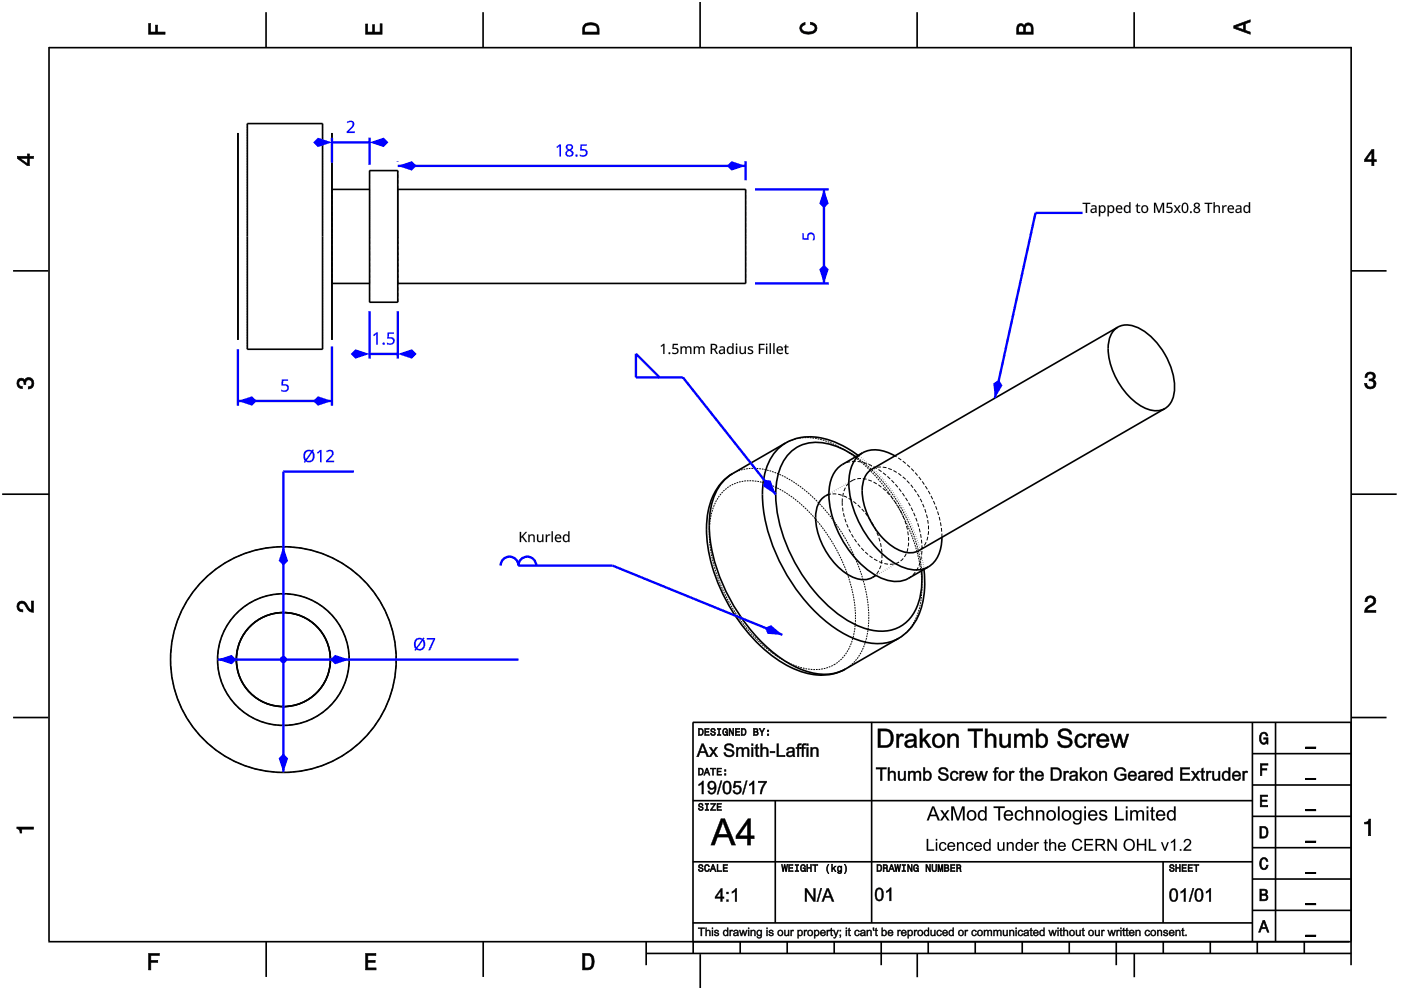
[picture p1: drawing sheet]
<svg xmlns="http://www.w3.org/2000/svg" width="297mm" height="210mm" viewBox="0 0 297 210" stroke-linecap="round" stroke-linejoin="round" font-family="sans-serif">
<g fill="none" stroke="#000" stroke-width=".35">
<path d="M10.4 10v189.5M10.4 10.1h276.1M56.4 2.6v7.5M102.4 2.6v7.5M148.4 .4v9.7M194.4 2.6v7.5M240.5 2.6v7.5M286.5 9.9v189.6M50.4 28.2v43.9zM52.4 26.2h16v47.9h-16zM78.4 36.2h5.9v27.9h-5.9zM2.8 57.4h7.4"/>
<path d="M70.4 50.1v10M70.4 40.2v9.9M70.4 50.1v22v-12M70.4 40.2v-12v21.9M70.4 40.2h8M84.3 40.2h73.8v19.9h-73.8M286.5 57.4h7.5M70.4 60.1h8M237 69.4l-52.1 30.1a5 5 0 0 0-2.1 4.5 15.4 15.4 0 0 0 7.6 12.5 4.7 4.7 0 0 0 4.4 .2l52.2-30.1M237 69.4a5 5 0 0 0-2.1 4.5 15.4 15.4 0 0 0 7.7 12.5 4.7 4.7 0 0 0 4.4 .2M237 69.4a5 5 0 0 1 5 .5 15.3 15.3 0 0 1 7 13.2 4.6 4.6 0 0 1-2 3.5M166.6 93.9a11.9 11.9 0 0 1 11.2 .2l1.8 .9 2.3 1.6"/>
<path d="M166.6 93.9a11.3 11.3 0 0 0-4.9 9.6 35.6 35.6 0 0 0 8.1 22.8 27.2 27.2 0 0 0 12.7 9.6 10.2 10.2 0 0 0 8-.6M166.6 93.9l-11.3 6.5M181.5 96.8a14.1 14.1 0 0 0-10.1-2.9 8.5 8.5 0 0 0-6.5 7.1 26.6 26.6 0 0 0 2.7 16.4 32.8 32.8 0 0 0 13.1 14.7 11 11 0 0 0 9.9 .9 9.6 9.6 0 0 0 4.7-7.6l.2-2.8-.1-1.6M182.9 96l-4.3 2.5a6.8 6.8 0 0 0-2.9 6.4 21.7 21.7 0 0 0 10.3 17.3 7 7 0 0 0 6.6 .4l4.2-2.4M182.9 96a6.8 6.8 0 0 0-2.9 6.4 21.7 21.7 0 0 0 10.2 17.3 7 7 0 0 0 6.6 .5M182.9 96a6.8 6.8 0 0 1 6.8 .7M.5 104.8h9.9M155.3 100.4a12.4 12.4 0 0 0-5.5 10.4 34.9 34.9 0 0 0 8.3 22.7 25 25 0 0 0 13.8 9.4 10.5 10.5 0 0 0 7.3-1M155.3 100.4a11.3 11.3 0 0 0-4.9 9.6 35.6 35.6 0 0 0 8.2 22.8 27.2 27.2 0 0 0 12.6 9.6 10.2 10.2 0 0 0 8-.5M175.7 104.7a4.8 4.8 0 0 0-2.8 5 15.4 15.4 0 0 0 7.6 12.5 4.7 4.7 0 0 0 5.2-.2M199.7 113.9a7.1 7.1 0 0 1-2.9 6.3M286.5 104.8h9.6"/>
<path d="M190.5 135.3l-11.3 6.6M195.9 120.7a16.6 16.6 0 0 1-2.7 12.4l-1.1 1.1-1.6 1.1M2.8 152.1h7.4M286.5 152.1h7.5M10.2 199.7h275.8M56.4 199.7v7.4M102.4 199.7v7.4M137 199.7v4.9M147 199.7v2.5M156.9 199.7v2.5M166.9 199.7v2.5M176.9 199.7v2.5"/>
<path d="M186.8 199.7v4.9M196.8 199.7v2.5M206.8 199.7v2.5M216.7 199.7v2.5M226.7 199.7v2.5M236.7 199.7v4.9M246.6 199.7v2.5M256.6 199.7v2.5M266.6 199.7v2.5M276.5 199.7v2.5M286.5 199.7v4.9M137 202.2h149.5"/>
<path d="M148.5 202.3v7.2M194.5 202.1v5.1M240.5 202.1v5.1"/>
<circle cx="60.1" cy="139.8" r="23.9"/>
<circle cx="60.1" cy="139.8" r="14"/>
<circle cx="60.1" cy="139.8" r="10"/>
</g>
<g fill="#000">
<path d="M31.5 5h.4v1.8h1.1v-1.5h.4v1.5h1.6v.5h-3.5z" fill-rule="evenodd"/>
<path d="M77.5 5.1h.4v1.7h1.1v-1.6h.4v1.6h1.2v-1.8h.4v2.3h-3.5z" fill-rule="evenodd"/>
<path d="M124 5.1a2.18 2.18 0 0 0-.5 2.2h3.5v-1.2a1.42 1.42 0 0 0-1.7-1.3zM124.3 5.5a2.13 2.13 0 0 1 2.2 .3l.1 1h-2.6v-1z" fill-rule="evenodd"/>
<path d="M169.9 5.2l.8-.4v.4a.7 .7 0 0 0-.7 .6 .7 .7 0 0 0 .3 .8 1.69 1.69 0 0 0 2.5-.6 .9 .9 0 0 0-1-.8v-.5a1.24 1.24 0 0 1 1.4 1.1 1.24 1.24 0 0 1-1 1.4 2.22 2.22 0 0 1-2.5-.7l-.2-.5z" fill-rule="evenodd"/>
<path d="M215.8 5.3l-.2 .7v1.3h3.5v-1.4a.98 .98 0 0 0-.8-1 .98 .98 0 0 0-1.1 .6 .83 .83 0 0 0-1.4-.2zM216.1 5.6a.54 .54 0 0 1 .6-.1 .54 .54 0 0 1 .3 .6v.7h-1zM217.6 5.5a.62 .62 0 0 1 .7-.1 .62 .62 0 0 1 .3 .6v.8h-1.2z" fill-rule="evenodd"/>
<path d="M261.6 5.5v.5l3.5 1.3v-.5l-1.1-.4v-1.4l1.1-.3v-.5zM262.1 5.7l1.5-.5v1.1z" fill-rule="evenodd"/>
<path d="M3.7 33.1v.5l2.1 1.5h.4v-1.5h.9v-.5h-.9v-.5h-.4v.5zM4.3 33.6h1.5v1.1z" fill-rule="evenodd"/>
<path d="M290.8 31.7l-1.5 2.1v.5h1.5v.8h.5v-.8h.5v-.4h-.5v-2.2zM290.8 32.3v1.6h-1.1z" fill-rule="evenodd"/>
<path d="M3.8 80.5a.85 .85 0 0 1 1.4 .1 1.05 1.05 0 0 1 1.3-.5 1.05 1.05 0 0 1 .7 1.2 1.1 1.1 0 0 1-1.2 1.2v-.5a.71 .71 0 0 0 .8-1 .71 .71 0 0 0-1.3 0v.5h-.4a.61 .61 0 0 0-.3-.8 .61 .61 0 0 0-.8 .3 .61 .61 0 0 0 .2 .8l.5 .1v.5a1.15 1.15 0 0 1-1.1-.7 1.15 1.15 0 0 1 .2-1.2z" fill-rule="evenodd"/>
<path d="M289.7 79.2a1.07 1.07 0 0 1 1.3-.2 1.07 1.07 0 0 1 .5 1.2l-.3 .3a1.05 1.05 0 0 1 .5 1.3 1.05 1.05 0 0 1-1.2 .7 1.1 1.1 0 0 1-1.2-1.2h.5a.71 .71 0 0 0 1 .7 .71 .71 0 0 0 0-1.2h-.5v-.4a.61 .61 0 0 0 .8-.3 .61 .61 0 0 0-.3-.8 .61 .61 0 0 0-.8 .2l-.2 .5h-.4z" fill-rule="evenodd"/>
<path d="M3.9 127.8a1.21 1.21 0 0 1 2 .7l.3 .5 .5 .3v-1.9h.4v2.4a1.8 1.8 0 0 1-1.7-1.4 .71 .71 0 0 0-.9-.5 .71 .71 0 0 0-.5 .9 .71 .71 0 0 0 .8 .5v.4a1.18 1.18 0 0 1-1.1-.6 1.18 1.18 0 0 1 .2-1.3z" fill-rule="evenodd"/>
<path d="M289.7 126.6a1.17 1.17 0 0 1 1.9 .3 1.17 1.17 0 0 1-.9 1.7l-.6 .4-.3 .4h1.9v.4h-2.4a1.8 1.8 0 0 1 1.4-1.7 .71 .71 0 0 0 .5-.9 .71 .71 0 0 0-.8-.5 .71 .71 0 0 0-.5 .9h-.5z" fill-rule="evenodd"/>
<path d="M3.6 175.3h3.5v.5h-2.5v.8h-.3a.77 .77 0 0 0-.7-.9z" fill-rule="evenodd"/>
<path d="M289.3 174.3a.77 .77 0 0 0 .9-.6h.4v3.5h-.5v-2.5h-.8z" fill-rule="evenodd"/>
</g>
<g fill="#000">
<path d="M31.5 5v2.3h3.5v-.5l-1.7 .1 .1-1.6h-.4v1.6h-1.1v-1.9zM31.4 4.9h.6l-.1 1.9h1.1l-.1-1.5h.6l-.1 1.5 1.7-.1v.6h-3.7z"/>
<path d="M77.5 5.1v2.2h3.5v-2.3h-.4l.1 1.9h-1.4v-1.7h-.3l.1 1.7h-1.2v-1.8zM77.5 5h.5l-.1 1.8h1.1l-.1-1.6h.6l-.1 1.6h1.2l-.1-1.8h.6v2.3h-3.6z"/>
<path d="M124 5.1l-.4 .7-.1 1.5h3.5l-.1-1.7-.3-.5-1.3-.3zM123.9 5.1l.6-.3 .8-.1 .7 .1 .6 .3 .4 .4 .1 1.8h-3.6v-1.5zM124.2 5.4l1.1-.2 1 .2 .3 .3 .1 1.2h-2.8l.1-1.2zM124.3 5.5l-.3 .3v1h2.6l-.1-1-.2-.3-1-.2z"/>
<path d="M169.9 5.2l-.4 .8 .2 .5 .3 .4 .6 .3h1.6l.6-.3 .3-.4 .1-.5-.1-.5-.7-.6-.6-.2v.5l.8 .2 .3 .6-.1 .3-.8 .5h-1.2l-.5-.2-.3-.3v-.6l.4-.4 .3-.1v-.4zM169.8 5.1l1-.4v.6l-.4 .1-.4 .3 .1 .6 .7 .4h1.2l.4-.1 .4-.6-.2-.5-.8-.3v-.6l.7 .2 .7 .7 .1 .5-.1 .5-.4 .5-.6 .2h-1.6l-.6-.2-.4-.5-.1-.5z"/>
<path d="M215.8 5.3l-.2 .7v1.3h3.5l-.1-1.8-.6-.6-.4-.1-.5 .2-.3 .6-.5-.6-.6 .1zM215.7 5.2l.3-.2h.7l.5 .5v-.3l.5-.4 .8 .1 .5 .6 .1 1.8h-3.6v-1.3zM216 5.6l.5-.2 .4 .2 .2 1.3h-1.2zM216.1 5.6l-.1 1.2h1l-.1-1.2-.4-.1zM217.5 5.5l.5-.2 .5 .1 .2 1.5h-1.3zM217.6 5.5l-.2 1.3h1.2l-.1-1.3-.5-.2z"/>
<path d="M261.6 5.5v.5l3.5 1.3v-.5l-1.1-.3v-1.5l1.1-.3v-.5zM261.5 5.4l3.6-1.3v.6l-1.1 .3v1.4l1.1 .4v.6l-3.6-1.4zM261.9 5.7l1.8-.6v1.3zM262.1 5.7l1.5 .6v-1.1l-1.5 .6z"/>
<path d="M3.7 33.1v.5l2.1 1.5h.4v-1.6l.9 .1v-.5l-.9 .1v-.6h-.4l.1 .6zM3.6 33.1h2.2v-.5h.5l-.1 .5h1v.6l-1-.1 .1 1.6h-.5l-2.2-1.6zM4.1 33.5h1.8v1.3zM4.3 33.5l1.5 1.2v-1.1l-1.5 .1z"/>
<path d="M290.8 31.7l-1.5 2.1v.5l1.6-.1-.1 .9h.5l-.1-.9 .6 .1v-.4h-.6l.1-2.2zM290.8 31.6h.6l-.1 2.3 .6-.1v.5h-.6l.1 .9h-.6v-.9h-1.5v-.5zM290.9 32.1v1.8h-1.3zM290.8 32.3h.1l-1.1 1.6-.1-.1 1.1 .1z"/>
<path d="M3.8 80.5l-.2 .8 .1 .4 .5 .6 .5 .1v-.5l-.6-.1-.2-.5 .2-.5 .4-.2 .5 .2 .1 .7h.4l-.1-.6 .4-.4h.6l.2 .2 .2 .2v.7l-.4 .4h-.4v.5l.5-.1 .6-.6v-1l-.6-.7h-.7l-.4 .3-.2 .3-.2-.4-.5-.1zM3.8 80.4l.7-.3 .5 .1 .2 .4 .1-.3 .5-.3 .8 .1 .6 .6v1.1l-.7 .7h-.6v-.5h.4l.4-.4-.1-.9-.8-.1-.3 .4v.6h-.5v-.8l-.5-.1-.4 .1-.1 .5 .2 .5 .6 .1v.6l-.6-.1-.6-.6-.1-.5z"/>
<path d="M289.7 79.2l-.3 .8h.4v-.3l.4-.4 .8 .1 .2 .7-.4 .3h-.5v.4l.8 .1 .2 .5-.2 .5-.2 .2h-.7l-.3-.2-.1-.6h-.5l.1 .5 .6 .6h1l.4-.2 .4-.8-.2-.6-.5-.3 .4-.3v-.8l-.5-.5h-.5zM289.7 79.1l.8-.3 .9 .3 .2 .3v.9l-.4 .2 .5 .3 .1 .6-.3 .8-.5 .3h-1l-.7-.7v-.6h.5l.2 .7 .5 .2 .6-.2 .2-.5-.2-.5-.6-.2-.3 .1v-.5h.6l.3-.2-.1-.7-.8-.1-.3 .4v.4h-.6l.1-.6z"/>
<path d="M3.9 127.8l-.3 .8 .3 .8 .9 .3v-.4l-.6-.1-.3-.6 .2-.5 .5-.3 .7 .4 .9 1.4 .9 .2v-2.4h-.4v2l-.5-.3-.9-1.5-.7-.2zM3.8 127.7l.8-.3 .7 .2 .9 1.4 .5 .3-.1-1.9h.6v2.5l-1.1-.3-.9-1.4-.6-.3-.4 .2-.2 .5 .2 .5 .7 .1v.6l-.6-.1-.4-.2-.4-.9z"/>
<path d="M289.7 126.6l-.3 1h.5l.1-.7 .5-.2 .6 .2 .2 .4-.3 .7-1.4 .9-.3 .9h2.4v-.4l-2 .1 .4-.6 1.2-.7 .4-.8-.1-.5-.6-.5h-.9zM289.7 126.6l.9-.4 .8 .4 .3 .3 .1 .5-.2 .6-1.5 1-.3 .4 2-.1v.6h-2.5l.2-1 1.4-1 .3-.6-.2-.4-.5-.2-.5 .2-.1 .7h-.6l.1-.6z"/>
<path d="M3.6 175.3v.4l.5 .2 .2 .7h.3l-.1-.9 2.6 .1v-.5zM3.5 175.3h3.7v.6l-2.6-.1 .1 .9h-.5l-.1-.7-.6-.3z"/>
<path d="M289.3 174.3v.4l.9-.1-.1 2.6h.5v-3.5h-.4l-.2 .5zM289.3 174.3l.7-.1 .2-.6h.5v3.6h-.6v-2.5l-.8 .1z"/>
</g>
<g fill="none" stroke="#000" stroke-width=".21" stroke-dasharray=".8 .4" stroke-linecap="butt">
<path d="M78.4 50.1v-9.9M78.4 40.2v19.9M84.3 50.1v-9.9M84.3 40.2v19.9M70.4 60.1v-19.9M78.4 64.1v-27.9M78.4 60.1v-10M84.3 64.1v-27.9M84.3 60.1v-10M158.1 60.1v-19.9M184.9 99.5a5 5 0 0 1 4.9 .5 15.3 15.3 0 0 1 7 13.2 4.6 4.6 0 0 1-2 3.5M178.6 106.5a5 5 0 0 1 2-4.6"/>
<path d="M180.6 101.9a5 5 0 0 1 5 .5 15.3 15.3 0 0 1 7 13.2 4.6 4.6 0 0 1-2 3.6M190.6 119.2a5.6 5.6 0 0 1-6.1-1.2 15.8 15.8 0 0 1-5.9-11.5M199.7 113.9a21.8 21.8 0 0 0-10-17.2M185 122.4a5 5 0 0 0 2-4.5 15.3 15.3 0 0 0-7.9-12.7 4.6 4.6 0 0 0-4.1 0M192.6 122.6a6.8 6.8 0 0 0 2.9-6.4 21.8 21.8 0 0 0-9.9-17 7.2 7.2 0 0 0-7-.7"/>
<circle cx="60.1" cy="139.8" r="23.9"/>
<circle cx="60.1" cy="139.8" r="14"/>
<circle cx="60.1" cy="139.8" r="10"/>
</g>
<path d="M52.4 74.1v-47.9M68.4 74.1v-47.9M153 104.5a8.5 8.5 0 0 1 9.4-2 27 27 0 0 1 13.3 11.3 31.9 31.9 0 0 1 5.7 17.9 10.6 10.6 0 0 1-4.6 9.2 10.6 10.6 0 0 1-10.2-.7 33.6 33.6 0 0 1-15-19.4 21.8 21.8 0 0 1-.5-12.9l1.2-2.4zM190.5 135.3a11.2 11.2 0 0 0 4.9-9.3 35 35 0 0 0-7.2-21.9 27.8 27.8 0 0 0-13.9-10.9 9.8 9.8 0 0 0-7.7 .7M195.4 121a35.1 35.1 0 0 0-13.9-24.2M179.2 141.9a11.2 11.2 0 0 0 4.9-9.4 35 35 0 0 0-7.2-21.9 27.8 27.8 0 0 0-13.9-10.8 9.8 9.8 0 0 0-7.7 .6" fill="none" stroke="#000" stroke-width=".21" stroke-dasharray=".4 .2" stroke-linecap="butt"/>
<path d="M180.6 101.9l-4.9 2.8M190.6 119.2l-4.9 2.8M195.9 120.7a37.4 37.4 0 0 0-14-24.1" fill="none" stroke="#000" stroke-width=".21" stroke-dasharray=".1 .4" stroke-linecap="butt"/>
<path d="M84.3 34.2v.1M84.3 35.2h73.8M158.1 34.2v4" fill="none" stroke="#00f" stroke-width=".5"/>
<g fill="#00f">
<path d="M155.1 34.2l3 1-3 1-1-1z"/>
<path d="M84.3 35.2l3-1 1 1-1 1z"/>
<path d="M118 31.2l.7-.6h.2v2.6h-.3v-2.3l-.5 .5zM120.2 30.7a.71 .71 0 0 1 1-.1 .71 .71 0 0 1 .1 1l-.3 .2a.74 .74 0 0 1 .5 1 .74 .74 0 0 1-1 .4 .69 .69 0 0 1-.6-.7 .69 .69 0 0 1 .5-.7 .66 .66 0 0 1-.2-1.1zM120.2 32.5a.52 .52 0 0 0 1 0 .52 .52 0 0 0-1 0zM120.3 31.3a.42 .42 0 0 0 .8 0 .42 .42 0 0 0-.8 0zM122 33a.25 .25 0 0 1 .5 0 .25 .25 0 0 1-.5 0zM123.1 30.6h1.3v.3h-1l-.1 .7a.87 .87 0 0 1 1.3 .8 .87 .87 0 0 1-1.3 .8l-.4-.1v-.3a.73 .73 0 0 0 .9 .1 .73 .73 0 0 0 .4-.7l-.3-.3-.9-.1z"/>
<path d="M117.9 31.2l.8-.6h.2v2.6h-.3v-2.2l-.5 .4zM118 31.2l.1 .2 .6-.5-.1 2.3h.3v-2.6h-.2zM120.2 30.7a.73 .73 0 0 1 1-.1 .73 .73 0 0 1 .1 1.1l-.3 .1a.75 .75 0 0 1 .5 1 .75 .75 0 0 1-1 .4 .69 .69 0 0 1-.6-.6 .69 .69 0 0 1 .5-.8 .66 .66 0 0 1-.2-1.1zM120.2 30.8a.65 .65 0 0 0 .2 1 .72 .72 0 0 0-.5 1 .72 .72 0 0 0 1.1 .4 .68 .68 0 0 0 .6-.7 .68 .68 0 0 0-.6-.7 .65 .65 0 0 0 .4-.8 .65 .65 0 0 0-.9-.4zM120.2 32.5a.5 .5 0 0 0 1 0 .5 .5 0 0 0-1 0zM120.2 32.5a.56 .56 0 0 1 1.1 0 .56 .56 0 0 1-1.1 0zM120.3 31.3a.4 .4 0 0 0 .8 0 .4 .4 0 0 0-.8 0zM120.3 31.3a.45 .45 0 0 1 .9 0 .45 .45 0 0 1-.9 0zM122 33a.25 .25 0 0 1 .5 0 .25 .25 0 0 1-.5 0zM122 33a.25 .25 0 0 0 .5 0 .25 .25 0 0 0-.5 0zM123.1 30.6h1.3v.3h-1l-.1 .7a.88 .88 0 0 1 1.3 .8 .88 .88 0 0 1-1.3 .8l-.4-.1 .1-.3a.72 .72 0 0 0 .8 .1 .72 .72 0 0 0 .4-.7l-.3-.3-.9-.1zM123.1 30.6l-.1 1.2 .2 .1a.63 .63 0 0 1 .9 .1 .63 .63 0 0 1-.1 .9l-.6 .1-.5-.2v.3a1.2 1.2 0 0 0 1.6-.5 .85 .85 0 0 0-.3-.9 .85 .85 0 0 0-.9 0l.1-.8h1v-.3z"/>
</g>
<path d="M78.4 66v10M78.4 75h5.9M84.3 66v10" fill="none" stroke="#00f" stroke-width=".5"/>
<g fill="#00f">
<path d="M84.3 75l3-.9 1 .9-1 1z"/>
<path d="M75.4 74.1l3 .9-3 1-1-1z"/>
<path d="M79.1 71l.7-.5h.3v2.6h-.3v-2.3l-.5 .4zM81.1 72.9a.25 .25 0 0 1 .5 0 .25 .25 0 0 1-.5 0zM82.2 70.5h1.3v.3h-1l-.1 .7a.87 .87 0 0 1 1.3 .8 .87 .87 0 0 1-1.2 .8l-.4-.1v-.3a.73 .73 0 0 0 .8 .1 .73 .73 0 0 0 .4-.8l-.3-.2-.9-.1z"/>
<path d="M79.1 71l.7-.5h.3v2.6h-.3v-2.3l-.5 .5zM79.1 71l.2 .2 .5-.4v2.3h.3v-2.6h-.3zM81.1 72.9a.25 .25 0 0 1 .5 0 .25 .25 0 0 1-.5 0zM81.1 72.9a.25 .25 0 0 0 .5 0 .25 .25 0 0 0-.5 0zM82.2 70.5h1.3v.3h-1l-.1 .7a.88 .88 0 0 1 1.3 .8 .88 .88 0 0 1-1.3 .8l-.4-.1 .1-.4a.72 .72 0 0 0 .8 .2 .72 .72 0 0 0 .4-.8l-.3-.2-.9-.1zM82.2 70.5l-.1 1.2 .2 .1a.63 .63 0 0 1 .9 .1 .63 .63 0 0 1-.1 .9h-.6l-.4-.1v.3a1.2 1.2 0 0 0 1.5-.5 .85 .85 0 0 0-.3-.9 .85 .85 0 0 0-.9-.1l.1-.7h1v-.3z"/>
</g>
<path d="M70.4 29.2v5.3M70.4 30.2h8M78.4 29.2v5.8" fill="none" stroke="#00f" stroke-width=".5"/>
<g fill="#00f">
<path d="M78.4 30.2l2.9-1 1 1-1 1z"/>
<path d="M67.4 29.2l3 1-3 1-1-1z"/>
<path d="M73.5 25.9a.88 .88 0 0 1 1.4-.1 .88 .88 0 0 1-.3 1.4l-.7 .7h1.3v.3h-1.7v-.3l.7-.6a.84 .84 0 0 0 .3-1.4l-.8 .2z"/>
<path d="M73.5 25.9a.9 .9 0 0 1 1.5-.1 .9 .9 0 0 1-.4 1.4l-.7 .7h1.3v.3h-1.7v-.3l.7-.7a.83 .83 0 0 0 .3-1.3l-.8 .2zM73.5 25.9l.2 .2a.6 .6 0 0 1 1-.1 .6 .6 0 0 1-.2 .9l-1 1v.3h1.7v-.3h-1.3l.5-.5a1.02 1.02 0 0 0 .3-1.7l-.6-.1z"/>
</g>
<path d="M50.4 74.1v11.9M70.4 73.4v12.6M50.4 85h20" fill="none" stroke="#00f" stroke-width=".5"/>
<g fill="#00f">
<path d="M67.4 84l3 1-3 1-1-1z"/>
<path d="M50.4 85l3-1 1 1-1 1z"/>
<path d="M59.8 80.5h1.3v.2h-1.1v.8a.87 .87 0 0 1 1.3 .7 .87 .87 0 0 1-1.3 .8l-.4-.1v-.3a.73 .73 0 0 0 .9 .2 .73 .73 0 0 0 .4-.8l-.3-.3h-.9z"/>
<path d="M59.8 80.4h1.3v.4l-1.1-.1v.8a.88 .88 0 0 1 1.3 .8 .88 .88 0 0 1-1.3 .8l-.4-.2v-.3a.72 .72 0 0 0 .9 .2 .72 .72 0 0 0 .4-.8l-.4-.2-.8-.1zM59.8 80.5l-.1 1.2 .1 .1a.63 .63 0 0 1 1 0 .63 .63 0 0 1-.2 .9l-.5 .1-.5-.2v.3a1.2 1.2 0 0 0 1.6-.5 .85 .85 0 0 0-.3-.8 .85 .85 0 0 0-.9-.1v-.8h1.1v-.2z"/>
<path d="M59.4 139.9a.73 .73 0 0 1 1.4 0 .73 .73 0 0 1-1.4 0zM59.8 139.9a.25 .25 0 0 0 .5 0 .25 .25 0 0 0-.5 0z"/>
</g>
<circle cx="60.1" cy="139.8" r=".25" fill="#00f"/>
<path d="M60.1 100v63.8" fill="none" stroke="#00f" stroke-width=".5"/>
<g fill="#00f">
<path d="M60.1 115.9l1 3-1 1-1-1z"/>
<path d="M60.1 159.8l1 1-1 3-1-3z"/>
</g>
<path d="M60.1 100h14.9" fill="none" stroke="#00f" stroke-width=".5"/>
<g fill="#00f">
<path d="M64.6 95.7l.6-.3 .9 .1 .2-.2 .2 .1-.1 .3a1.32 1.32 0 0 1 .1 1.7 1.32 1.32 0 0 1-1.7 .4l-.1 .3-.2-.2 .1-.2a1.7 1.7 0 0 1 0-2zM66.2 96l-1.2 1.6a.92 .92 0 0 0 1.1-.1 .92 .92 0 0 0 .2-1.1zM64.9 95.9l-.2 .8 .1 .7 1.2-1.6-.7-.1zM67.2 96l.7-.6h.3v2.6h-.3v-2.3l-.5 .5zM69.2 95.7a.88 .88 0 0 1 1.4-.1 .88 .88 0 0 1-.4 1.4l-.7 .7h1.3v.3h-1.7v-.3l.7-.7a.84 .84 0 0 0 .3-1.3l-.8 .2z"/>
<path d="M64.6 95.7a1.28 1.28 0 0 1 1.5-.2l.2-.2 .3 .1-.2 .3a1.33 1.33 0 0 1 .1 1.8 1.33 1.33 0 0 1-1.7 .4l-.1 .2-.3-.1 .2-.3a1.72 1.72 0 0 1 0-2zM64.6 95.7a1.69 1.69 0 0 0 .1 2l-.2 .2 .2 .2 .1-.3a1.29 1.29 0 0 0 1.7-.2 1.29 1.29 0 0 0 0-1.7l-.2-.2 .2-.3-.2-.1-.1 .2a1.36 1.36 0 0 0-1.6 .2zM66.2 96l-1.2 1.6a.92 .92 0 0 0 1.1-.1 .92 .92 0 0 0 .2-1.1zM66.2 95.9a1.04 1.04 0 0 1 .1 1.4 1.04 1.04 0 0 1-1.3 .3zM64.9 95.9l-.2 .8 .1 .7 1.2-1.6-.7-.1zM64.9 95.9a.85 .85 0 0 1 1.1-.1l-1.2 1.6-.2-.7zM67.2 95.9l.7-.5h.3v2.6h-.3v-2.2l-.5 .4zM67.2 96l.2 .2 .5-.5v2.3h.3v-2.6h-.3zM69.1 95.7a.9 .9 0 0 1 1.5-.1 .9 .9 0 0 1-.3 1.4l-.8 .7h1.3v.3h-1.7v-.3l.7-.7a.83 .83 0 0 0 .3-1.3l-.8 .2zM69.2 95.7l.1 .2a.6 .6 0 0 1 1-.1 .6 .6 0 0 1-.2 .9l-1 1v.3h1.7v-.3h-1.3l.6-.6a1.02 1.02 0 0 0 .2-1.6l-.6-.1z"/>
<path d="M59.4 139.9a.73 .73 0 0 1 1.4 0 .73 .73 0 0 1-1.4 0zM59.8 139.9a.25 .25 0 0 0 .5 0 .25 .25 0 0 0-.5 0z"/>
</g>
<circle cx="60.1" cy="139.8" r=".25" fill="#00f"/>
<path d="M46.1 139.8h23.9" fill="none" stroke="#00f" stroke-width=".5"/>
<g fill="#00f">
<path d="M71 138.8l3 1-3 1-1-1z"/>
<path d="M46.1 139.8l3-1 1 1-1 1z"/>
</g>
<path d="M70 139.8h39.9" fill="none" stroke="#00f" stroke-width=".5"/>
<g fill="#00f">
<path d="M88.1 135.6l.6-.3 .9 .1 .2-.2 .2 .1-.2 .3a1.32 1.32 0 0 1 .2 1.7 1.32 1.32 0 0 1-1.7 .4l-.2 .3-.2-.2 .2-.2a1.7 1.7 0 0 1 0-2zM89.6 135.8l-1.1 1.7a.92 .92 0 0 0 1.1-.1 .92 .92 0 0 0 .2-1.1zM88.3 135.8l-.2 .8 .2 .7 1.1-1.6-.7-.1zM90.5 135.3h1.7l-1 2.6h-.4l1.1-2.3h-1.4z"/>
<path d="M88.1 135.6a1.28 1.28 0 0 1 1.5-.2l.2-.3 .2 .2-.2 .3a1.33 1.33 0 0 1 .2 1.7 1.33 1.33 0 0 1-1.7 .4l-.2 .3-.2-.2 .2-.2a1.72 1.72 0 0 1 0-2zM88.1 135.6a1.69 1.69 0 0 0 0 2l-.2 .2 .2 .2 .2-.3a1.29 1.29 0 0 0 1.6-.3 1.29 1.29 0 0 0 0-1.6l-.1-.2 .2-.3-.2-.1-.2 .2a1.36 1.36 0 0 0-1.5 .2zM89.6 135.9l-1.1 1.6a.92 .92 0 0 0 1.1-.1 .92 .92 0 0 0 .2-1.1zM89.6 135.8a1.04 1.04 0 0 1 .1 1.3 1.04 1.04 0 0 1-1.2 .4zM88.3 135.8l-.2 .8 .2 .7 1.1-1.6-.7-.1zM88.3 135.8a.85 .85 0 0 1 1.1-.1l-1.1 1.6-.2-.7zM90.5 135.3h1.8l-1.1 2.6h-.4l1.1-2.3h-1.4zM90.5 135.3v.3h1.4l-1.1 2.2 .4 .1 1-2.6z"/>
</g>
<path d="M160.1 40.2h15.6M174.7 40.2v19.9M160.1 60.1h15.6" fill="none" stroke="#00f" stroke-width=".5"/>
<g fill="#00f">
<path d="M174.7 40.2l1 2.9-1 1-1-1z"/>
<path d="M174.7 56.1l1 1-1 3-1-3z"/>
<path d="M170.1 49.5h.3v1l.8 .1a.87 .87 0 0 1 .7-1.3 .87 .87 0 0 1 .8 1.2l-.1 .4h-.3a.74 .74 0 0 0 .2-.8 .74 .74 0 0 0-.8-.4l-.3 .3v.9l-1.3-.1z"/>
<path d="M170.1 49.5h.3v1l.8 .1a.88 .88 0 0 1 .7-1.3 .88 .88 0 0 1 .8 1.2l-.1 .4h-.3a.72 .72 0 0 0 .1-.8 .72 .72 0 0 0-.7-.4l-.3 .3v.9l-1.3-.1zM170.1 49.5v1.3l1.3 .1 .1-.2a.63 .63 0 0 1 0-.9 .63 .63 0 0 1 .9 .1l.1 .5-.2 .5h.3a1.2 1.2 0 0 0-.5-1.6 .85 .85 0 0 0-.8 .4 .85 .85 0 0 0-.1 .9l-.8-.1v-1z"/>
</g>
<path d="M144.8 80l19.7 24.9" fill="none" stroke="#00f" stroke-width=".5"/>
<path d="M162 101.7l1.4 .2 1.1 3-2.7-1.8z" fill="#00f"/>
<path d="M139.9 80l-5.1-5v5h10M129.8 119.9l36.1 14.7" fill="none" stroke="#00f" stroke-width=".5"/>
<g fill="#000">
<path d="M140.1 73.4l.6-.5h.2v2.1h-.3v-1.8l-.4 .3zM141.7 74.9a.2 .2 0 0 1 .4 0 .2 .2 0 0 1-.4 0zM142.6 72.9h1.1v.3h-.8l-.1 .6a.72 .72 0 0 1 1.1 .6 .72 .72 0 0 1-1.1 .7l-.3-.1v-.3a.55 .55 0 0 0 .8 .1 .55 .55 0 0 0 .1-.8l-.8-.1zM144.3 73.4h.2v.3a.6 .6 0 0 1 1 0 .57 .57 0 0 1 .7-.3 .57 .57 0 0 1 .4 .6v1h-.3v-1.2l-.3-.2a.42 .42 0 0 0-.4 .6v.8h-.3v-1a.4 .4 0 0 0-.5-.4 .4 .4 0 0 0-.2 .6v.8h-.3zM147.1 73.4h.2v.3a.6 .6 0 0 1 1 0 .57 .57 0 0 1 .7-.3 .57 .57 0 0 1 .4 .6v1h-.3v-1.2l-.3-.2a.42 .42 0 0 0-.4 .6v.8h-.3v-1a.4 .4 0 0 0-.5-.4 .4 .4 0 0 0-.3 .6v.8h-.2zM151 73.1v.8h.3a.41 .41 0 0 0 .5-.4 .41 .41 0 0 0-.5-.4zM150.7 72.9h.6a.61 .61 0 0 1 .7 .4 .61 .61 0 0 1-.4 .8l.6 .9h-.3l-.5-.8h-.4v.8h-.3zM152.6 73.6a.67 .67 0 0 1 1.1 .4v1h-.2v-.2a.51 .51 0 0 1-.9 .2 .51 .51 0 0 1 .2-.9h.6a.44 .44 0 0 0-.2-.5 .44 .44 0 0 0-.5 .2zM152.8 74.4l-.1 .2a.42 .42 0 0 0 .5 .2 .42 .42 0 0 0 .2-.5zM154.3 73.6l.5-.2 .5 .3v-.9h.2v2.2h-.2v-.2a.71 .71 0 0 1-1 .1 .71 .71 0 0 1-.2-.9zM154.5 73.8a.55 .55 0 0 0-.1 .8 .55 .55 0 0 0 .8 0 .56 .56 0 0 0 0-.7 .56 .56 0 0 0-.7-.1zM156 73.4h.3v1.6h-.3zM156 73a.16 .16 0 0 1 .3 0 .16 .16 0 0 1-.3 0zM156.8 73.4h.3v1.1a.43 .43 0 0 0 .5 .4 .43 .43 0 0 0 .3-.6v-.9h.2v1.6h-.2v-.2a.62 .62 0 0 1-.7 .3 .62 .62 0 0 1-.4-.6zM158.7 73.5h.8h.2l-.1 .2a.38 .38 0 0 0-.5-.1 .38 .38 0 0 0-.2 .4 .75 .75 0 0 1 .8 .8l-.6 .3a.36 .36 0 0 1-.5-.4 .48 .48 0 0 0 .5 .2 .48 .48 0 0 0 .3-.4 .73 .73 0 0 1-.8-.8zM160.9 72.9h1.2v.2h-.9v.8h.8v.2h-.8v.9h-.3zM162.4 73.4h.3v1.6h-.3zM162.4 73a.16 .16 0 0 1 .3 0 .16 .16 0 0 1-.3 0zM163.2 72.8h.2v2.2h-.2zM164 72.8h.2v2.2h-.2zM164.8 73.6a.69 .69 0 0 1 .9-.1 .69 .69 0 0 1 .3 .8h-1.1a.61 .61 0 0 0 .4 .6 .61 .61 0 0 0 .6-.2v.3a.87 .87 0 0 1-1.1-.2 .87 .87 0 0 1 0-1.2zM165 73.8l-.1 .3h.8l-.2-.4zM166.5 73.1h.2v.3h.5v.2h-.5v1.1l.5 .1-.1 .2h-.5l-.1-.1-.1-1.3h-.2v-.1l.2-.1z"/>
<path d="M140.1 73.4l.6-.5h.2v2.2h-.3v-1.9l-.4 .4zM140.1 73.4l.1 .1 .4-.4v1.9h.3v-2.1h-.2zM141.7 74.9a.21 .21 0 0 1 .4 0 .21 .21 0 0 1-.4 0zM141.8 74.9a.18 .18 0 0 0 .3 0 .18 .18 0 0 0-.3 0zM142.6 72.9h1.1v.3h-.8l-.1 .6a.73 .73 0 0 1 1.1 .6 .73 .73 0 0 1-1.1 .7l-.3-.1v-.3a.61 .61 0 0 0 .7 .1 .61 .61 0 0 0 .3-.6l-.9-.3zM142.6 72.9v1l.8 .1a.56 .56 0 0 1-.1 .8 .56 .56 0 0 1-.8-.1v.3a1 1 0 0 0 1.3-.4 .71 .71 0 0 0-.2-.7 .71 .71 0 0 0-.8-.1l.1-.7 .8 .1v-.3zM144.3 73.4h.2v.3l.4-.3h.4l.2 .3a.58 .58 0 0 1 .7-.3 .58 .58 0 0 1 .4 .6v1.1h-.3v-1.3l-.3-.1a.41 .41 0 0 0-.4 .5v.9h-.3v-1.1a.39 .39 0 0 0-.5-.3 .39 .39 0 0 0-.2 .5v.9h-.3zM144.3 73.4v1.6h.3l-.1-.8a.41 .41 0 0 1 .3-.6 .41 .41 0 0 1 .5 .4v1h.3v-.8a.42 .42 0 0 1 .2-.5 .42 .42 0 0 1 .5 .1v1.2h.3v-1a.58 .58 0 0 0-.4-.5 .58 .58 0 0 0-.7 .2 .6 .6 0 0 0-1 0v-.3zM147.1 73.4h.2v.3l.4-.3h.4l.2 .3a.58 .58 0 0 1 .7-.3 .58 .58 0 0 1 .4 .6v1.1h-.3v-1.3l-.3-.1a.41 .41 0 0 0-.4 .5v.9h-.3v-1.1a.39 .39 0 0 0-.5-.3 .39 .39 0 0 0-.2 .5v.9h-.3zM147.1 73.4v1.6h.2v-.8a.41 .41 0 0 1 .3-.6 .41 .41 0 0 1 .5 .4v1h.3v-.8a.42 .42 0 0 1 .2-.5 .42 .42 0 0 1 .5 .1v1.2h.3v-1a.58 .58 0 0 0-.5-.5 .58 .58 0 0 0-.6 .2 .6 .6 0 0 0-1 0v-.3zM151 73.1v.8l.7-.1 .1-.3-.1-.2zM150.9 73.1h.4a.42 .42 0 0 1 .5 .4 .42 .42 0 0 1-.5 .5h-.4zM150.7 72.9h.6a.62 .62 0 0 1 .8 .4 .62 .62 0 0 1-.5 .8l.6 1h-.3l-.5-.9h-.4v.9h-.3zM150.7 72.9v2.1h.3l-.1-.8h.5l.5 .8h.3l-.6-.9a.6 .6 0 0 0 .4-.8 .6 .6 0 0 0-.7-.4zM152.6 73.5a.69 .69 0 0 1 1.1 .5v1.1h-.2l-.1-.3a.52 .52 0 0 1-.8 .2 .52 .52 0 0 1 .2-.9h.6a.45 .45 0 0 0-.3-.4 .45 .45 0 0 0-.5 .1zM152.6 73.6l.1 .2a.44 .44 0 0 1 .5-.2 .44 .44 0 0 1 .2 .5h-.2a.6 .6 0 0 0-.8 .5 .59 .59 0 0 0 .5 .4 .59 .59 0 0 0 .6-.2v.2h.2v-1a.66 .66 0 0 0-1.1-.4zM152.8 74.4l-.1 .2a.41 .41 0 0 0 .5 .2 .41 .41 0 0 0 .2-.5zM152.8 74.3l.6-.1a.4 .4 0 0 1-.2 .6 .4 .4 0 0 1-.5-.3zM154.3 73.6l.5-.2 .5 .3-.1-.9h.3v2.3h-.2v-.3a.72 .72 0 0 1-1 .1 .72 .72 0 0 1-.2-.9zM154.3 73.6a.79 .79 0 0 0-.1 1 .79 .79 0 0 0 .9 .4l.2-.2v.2h.2v-2.2h-.2v.9a.63 .63 0 0 0-1-.1zM154.5 73.8a.54 .54 0 0 0-.1 .8 .54 .54 0 0 0 .8 0 .54 .54 0 0 0 0-.7 .54 .54 0 0 0-.7-.1zM154.5 73.8a.59 .59 0 0 1 .8 .1 .59 .59 0 0 1-.1 .8 .59 .59 0 0 1-.8-.1 .59 .59 0 0 1 .1-.8zM156 73.4h.3v1.7h-.3zM156 73.4v1.6h.3v-1.6zM156 73a.2 .2 0 0 1 .4 0 .2 .2 0 0 1-.4 0zM156 73a.15 .15 0 0 0 .3 0 .15 .15 0 0 0-.3 0zM156.8 73.4h.3v1.1a.42 .42 0 0 0 .5 .3 .42 .42 0 0 0 .3-.5v-.9h.3v1.7h-.3v-.3a.61 .61 0 0 1-.7 .3 .61 .61 0 0 1-.4-.6zM156.8 73.4v1.1a.62 .62 0 0 0 .4 .5 .62 .62 0 0 0 .7-.2v.2h.2v-1.6h-.2v.9a.44 .44 0 0 1-.3 .6 .44 .44 0 0 1-.6-.4l.1-1.1zM158.7 73.5l.8-.1 .2 .1-.1 .2a.37 .37 0 0 0-.5-.1 .37 .37 0 0 0-.2 .4l.3 .1a.5 .5 0 0 1 .5 .6 .5 .5 0 0 1-.6 .4l-.6-.1v-.3a.53 .53 0 0 0 .9-.2h-.1a.74 .74 0 0 1-.7-.8zM158.7 73.5a.44 .44 0 0 0-.1 .5 .44 .44 0 0 0 .5 .3l.3 .2a.48 .48 0 0 1-.3 .4 .48 .48 0 0 1-.5-.2v.3a.83 .83 0 0 0 1.1-.4 1.02 1.02 0 0 0-.9-.7 .43 .43 0 0 1 .3-.3 .43 .43 0 0 1 .5 .1l.1-.2h-.2zM160.9 72.9h1.2v.3l-.9-.1v.8h.8v.3l-.8-.1v1h-.3zM160.9 72.9v2.1h.3v-.9h.8v-.2h-.8v-.8h.9v-.2zM162.4 73.4h.3v1.7h-.3zM162.4 73.4v1.6h.3v-1.6zM162.4 73a.18 .18 0 0 1 .3 0 .18 .18 0 0 1-.3 0zM162.4 73a.15 .15 0 0 0 .3 0 .15 .15 0 0 0-.3 0zM163.2 72.8h.3v2.3h-.3zM163.2 72.8v2.2h.2v-2.2zM163.9 72.8h.3v2.3h-.3zM164 72.8v2.2h.2v-2.2zM164.8 73.6a.7 .7 0 0 1 .9-.1 .7 .7 0 0 1 .3 .8h-1.1a.64 .64 0 0 0 1 .4 .47 .47 0 0 1-.7 .4 .91 .91 0 0 1-.4-1.5zM164.8 73.7a.86 .86 0 0 0 0 1.1 .86 .86 0 0 0 1.1 .2v-.3a.6 .6 0 0 1-.6 .2 .6 .6 0 0 1-.4-.6h1.1a.67 .67 0 0 0-.3-.8 .67 .67 0 0 0-.9 .2zM165.1 73.8l-.2 .3h.8l-.2-.4zM165 73.7a.4 .4 0 0 1 .5-.1 .4 .4 0 0 1 .2 .5h-.8zM166.5 73.1h.2v.3h.5v.3h-.5v1l.5 .1v.2a.54 .54 0 0 1-.8-.4v-1l-.2 .1v-.2l.2-.1zM166.5 73.1l-.1 .3-.2 .1v.1h.2v1a.55 .55 0 0 0 .8 .4v-.2l-.4 .1-.1-.3v-1h.5v-.2l-.5 .1v-.4z"/>
</g>
<path d="M162.2 133.1l1.3-.5 2.4 2-3.2-.2z" fill="#00f"/>
<path d="M219.5 45.1l-8.6 39.3M106.1 119.9a1.88 1.88 0 0 1 1.9-1.9 1.88 1.88 0 0 1 1.9 1.9M109.9 119.9a1.88 1.88 0 0 1 1.9-1.9 1.88 1.88 0 0 1 1.9 1.9M109.9 119.9h19.9" fill="none" stroke="#00f" stroke-width=".5"/>
<g fill="#000">
<path d="M110.2 112.8h.3v1l.9-1h.3l-.8 .9 .9 1.2h-.4l-.7-1-.2 .2v.8h-.3zM112 113.3h.2l.1 .2a.61 .61 0 0 1 .6-.2 .61 .61 0 0 1 .5 .6v1h-.3v-1a.43 .43 0 0 0-.5-.4 .43 .43 0 0 0-.3 .6v.8h-.3zM113.9 113.3h.2v1.1a.43 .43 0 0 0 .5 .3 .43 .43 0 0 0 .3-.5v-.9h.3v1.6h-.2v-.2a.62 .62 0 0 1-.7 .2 .62 .62 0 0 1-.4-.5zM115.7 113.3h.2l.1 .3 .3-.3h.4l-.1 .3a.49 .49 0 0 0-.6 .5v.8h-.3zM117 112.7h.2v2.2h-.2zM117.8 113.5a.69 .69 0 0 1 .9-.1 .69 .69 0 0 1 .3 .8h-1.1a.61 .61 0 0 0 .4 .5 .61 .61 0 0 0 .6-.1v.2a.87 .87 0 0 1-1.1-.1 .87 .87 0 0 1 0-1.2zM118 113.6l-.1 .4h.8l-.2-.5zM119.5 113.5l.5-.2 .5 .2v-.8h.2v2.2h-.2v-.2a.71 .71 0 0 1-1 .1 .71 .71 0 0 1-.2-.9zM119.7 113.7a.55 .55 0 0 0-.1 .8 .55 .55 0 0 0 .8 0 .56 .56 0 0 0 0-.7 .56 .56 0 0 0-.7-.1z"/>
<path d="M110.2 112.8h.3v1l.9-1h.4l-.9 .9 .9 1.2h-.4l-.7-1-.2 .2v.8h-.3zM110.2 112.8v2.1h.3v-.8l.2-.2 .7 1h.4l-.9-1.2 .8-.9h-.3l-.9 1.1v-1.1zM112 113.3h.2l.1 .2a.61 .61 0 0 1 .7-.2 .61 .61 0 0 1 .4 .6v1h-.3v-1a.42 .42 0 0 0-.5-.4 .42 .42 0 0 0-.3 .6v.8h-.3zM112 113.3v1.6h.3v-.8a.44 .44 0 0 1 .3-.6 .44 .44 0 0 1 .5 .4v1h.3v-1a.61 .61 0 0 0-.5-.6 .61 .61 0 0 0-.6 .3l-.1-.3zM113.8 113.3h.3v1.1a.42 .42 0 0 0 .5 .3 .42 .42 0 0 0 .3-.5v-.9h.3v1.6h-.2v-.2a.61 .61 0 0 1-.7 .3 .61 .61 0 0 1-.5-.6zM113.9 113.3v1.1a.62 .62 0 0 0 .4 .5 .62 .62 0 0 0 .7-.2v.2h.2v-1.6h-.3l.1 .9a.44 .44 0 0 1-.4 .5 .44 .44 0 0 1-.5-.3v-1.1zM115.7 113.3h.2l.1 .3 .3-.3h.4l-.1 .3a.48 .48 0 0 0-.6 .5v.8h-.3zM115.7 113.3v1.6h.3v-.8a.49 .49 0 0 1 .6-.5l.1-.3-.5 .1-.2 .2-.1-.3zM116.9 112.6h.3v2.3h-.3zM117 112.7v2.2h.2v-2.2zM117.8 113.5a.7 .7 0 0 1 .9-.1 .7 .7 0 0 1 .3 .8h-1.1a.64 .64 0 0 0 1 .4 .47 .47 0 0 1-.7 .3 .91 .91 0 0 1-.4-1.4zM117.8 113.5a.86 .86 0 0 0 0 1.2 .86 .86 0 0 0 1.1 .1v-.2a.6 .6 0 0 1-.6 .1 .6 .6 0 0 1-.4-.5h1.1a.67 .67 0 0 0-.3-.8 .67 .67 0 0 0-.9 .1zM118.1 113.6l-.2 .4h.8l-.2-.5zM118 113.6a.4 .4 0 0 1 .5-.1 .4 .4 0 0 1 .2 .5h-.8zM119.5 113.5l.5-.2 .5 .2v-.9h.3v2.3h-.3v-.2a.72 .72 0 0 1-1 .1 .72 .72 0 0 1-.2-.9zM119.5 113.5a.79 .79 0 0 0-.1 1 .79 .79 0 0 0 .9 .3l.2-.1v.2h.2v-2.2h-.2v.8a.63 .63 0 0 0-1 0zM119.7 113.7a.54 .54 0 0 0-.1 .7 .54 .54 0 0 0 .8 .1 .54 .54 0 0 0 0-.7 .54 .54 0 0 0-.7-.1zM119.7 113.7a.59 .59 0 0 1 .8 .1 .59 .59 0 0 1-.1 .8 .59 .59 0 0 1-.8-.2 .59 .59 0 0 1 .1-.7z"/>
</g>
<path d="M210.6 81.3l1.2-.8 .7 1.2-1.6 2.7z" fill="#00f"/>
<path d="M219.5 45.1h10" fill="none" stroke="#00f" stroke-width=".5"/>
<g fill="#000">
<path d="M229.5 43h1.6v.2h-.6v1.9h-.3v-1.9h-.7zM231.4 43.6a.67 .67 0 0 1 1.1 .4v1.1h-.2v-.2a.51 .51 0 0 1-.9 .2 .51 .51 0 0 1 .2-.9h.6a.44 .44 0 0 0-.2-.5 .44 .44 0 0 0-.5 .1zM231.6 44.5l-.1 .2a.42 .42 0 0 0 .5 .2 .42 .42 0 0 0 .2-.5zM233 43.5h.2v.3a.71 .71 0 0 1 1-.2 .71 .71 0 0 1 .2 1 .65 .65 0 0 1-.5 .5 .65 .65 0 0 1-.7-.2l.1 1h-.3zM233.4 43.9a.64 .64 0 0 0-.1 .7 .64 .64 0 0 0 .6 .3 .63 .63 0 0 0 .2-.7 .63 .63 0 0 0-.6-.4zM234.8 43.5h.2l.1 .3a.71 .71 0 0 1 .9-.2 .71 .71 0 0 1 .2 1 .65 .65 0 0 1-.4 .5 .65 .65 0 0 1-.7-.2v1h-.3zM235.2 43.9a.64 .64 0 0 0-.1 .7 .64 .64 0 0 0 .6 .3 .63 .63 0 0 0 .3-.7 .63 .63 0 0 0-.7-.4zM236.8 43.7a.69 .69 0 0 1 .8-.1 .69 .69 0 0 1 .3 .8h-1a.61 .61 0 0 0 .3 .5 .61 .61 0 0 0 .7-.1v.3a.87 .87 0 0 1-1.2-.2 .87 .87 0 0 1 .1-1.2zM237 43.8l-.1 .4h.8l-.3-.4zM238.4 43.7l.5-.2 .5 .2v-.8h.3v2.2h-.2l-.1-.2a.71 .71 0 0 1-.9 .1 .71 .71 0 0 1-.2-.9zM238.6 43.9a.55 .55 0 0 0 0 .8 .55 .55 0 0 0 .8 0 .56 .56 0 0 0 0-.7 .56 .56 0 0 0-.8-.1zM241.1 43.2h.2v.3h.4v.2h-.4v1.1l.4 .1v.2h-.5l-.2-.1v-1.3h-.2v-.1l.2-.1zM242.2 43.7a.78 .78 0 0 1 1.1 .1 .78 .78 0 0 1-.2 1.1 .78 .78 0 0 1-1.1-.3v-.5zM242.4 43.8l-.2 .5a.51 .51 0 0 0 .6 .6 .51 .51 0 0 0 .4-.7l-.3-.4zM244.7 43h.4l.6 1.8 .7-1.8h.4v2.1h-.3l.1-1.8-.8 1.8h-.2l-.7-1.8v1.8h-.2zM247.4 43h1.1v.2h-.9v.7a.72 .72 0 0 1 1 .6 .72 .72 0 0 1-1 .7l-.3-.1v-.3a.55 .55 0 0 0 .8 .1 .55 .55 0 0 0 0-.8l-.8-.1zM248.9 43.5h.3l.4 .6 .4-.6h.3l-.6 .8 .6 .8h-.3l-.4-.6-.4 .6h-.3l.5-.8zM250.8 43.1a.78 .78 0 0 1 .9 .1 .78 .78 0 0 1 .2 .9 .75 .75 0 0 1-.2 .9 .75 .75 0 0 1-1-.1l-.2-1.2zM251 43.2a1.52 1.52 0 0 0 0 1.7h.2a1.08 1.08 0 0 0 0-1.7zM252.3 45a.2 .2 0 0 1 .4 0 .2 .2 0 0 1-.4 0zM253.3 43.1a.59 .59 0 0 1 .9 0 .59 .59 0 0 1-.2 .9 .61 .61 0 0 1 .2 .9 .61 .61 0 0 1-.9 .1 .61 .61 0 0 1 .2-1l-.4-.4zM253.3 44.6a.43 .43 0 0 0 .8 0 .43 .43 0 0 0-.8 0zM253.4 43.5a.35 .35 0 0 0 .7 0 .35 .35 0 0 0-.7 0zM255.4 43h1.6v.2h-.7v1.9h-.2v-1.9h-.7zM257.3 42.9h.3l-.1 .9a.61 .61 0 0 1 .7-.3 .61 .61 0 0 1 .4 .6v1h-.2v-1a.43 .43 0 0 0-.5-.4 .43 .43 0 0 0-.3 .6v.8h-.3zM259.1 43.5h.3v.3l.4-.3h.3l-.1 .3a.49 .49 0 0 0-.6 .5v.8h-.3zM260.5 43.7a.69 .69 0 0 1 .8-.1 .69 .69 0 0 1 .3 .8h-1.1a.61 .61 0 0 0 .4 .5 .61 .61 0 0 0 .7-.1v.3a.87 .87 0 0 1-1.2-.2 .87 .87 0 0 1 .1-1.2zM260.7 43.8l-.2 .4h.9l-.3-.4zM262.1 43.6a.67 .67 0 0 1 1.1 .4v1.1h-.2v-.2a.51 .51 0 0 1-.9 .2 .51 .51 0 0 1 .3-.9h.6a.44 .44 0 0 0-.3-.5 .44 .44 0 0 0-.5 .1zM262.3 44.5l-.1 .2a.42 .42 0 0 0 .6 .2 .42 .42 0 0 0 .2-.5zM263.8 43.7l.5-.2 .5 .2v-.8h.2v2.2h-.2v-.2a.71 .71 0 0 1-1 .1 .71 .71 0 0 1-.2-.9zM264 43.9a.55 .55 0 0 0-.1 .8 .55 .55 0 0 0 .8 0 .56 .56 0 0 0 0-.7 .56 .56 0 0 0-.7-.1z"/>
<path d="M229.5 43h1.7v.3l-.7-.1v2h-.3v-2l-.7 .1zM229.5 43v.2h.7v1.9h.3v-1.9h.6v-.2zM231.4 43.6a.69 .69 0 0 1 1.1 .4v1.2h-.2l-.1-.3a.52 .52 0 0 1-.8 .2 .52 .52 0 0 1 .2-.9h.6a.45 .45 0 0 0-.3-.4 .45 .45 0 0 0-.5 .1zM231.4 43.6l.1 .2a.44 .44 0 0 1 .5-.1 .44 .44 0 0 1 .2 .5h-.2a.6 .6 0 0 0-.8 .5 .59 .59 0 0 0 .5 .4 .59 .59 0 0 0 .6-.2v.2h.2v-1.1a.66 .66 0 0 0-1.1-.3zM231.6 44.5l-.1 .2a.41 .41 0 0 0 .5 .2 .41 .41 0 0 0 .2-.5zM231.6 44.4l.6-.1a.4 .4 0 0 1-.2 .6 .4 .4 0 0 1-.5-.4zM233 43.5h.2l.1 .3a.62 .62 0 0 1 1 .1 .77 .77 0 0 1 0 1 .77 .77 0 0 1-1.1 0l.1 1h-.3zM233 43.5v2.4h.3v-1a.7 .7 0 0 0 .9 .1 .7 .7 0 0 0 .2-.9 .64 .64 0 0 0-.5-.6 .64 .64 0 0 0-.7 .3v-.3zM233.4 43.9l-.1 .4a.49 .49 0 0 0 .5 .6 .49 .49 0 0 0 .3-.7l-.2-.4zM233.4 43.9a.6 .6 0 0 1 .8 .2 .6 .6 0 0 1-.3 .8 .65 .65 0 0 1-.6-.3 .65 .65 0 0 1 .1-.7zM234.8 43.5h.3v.3a.62 .62 0 0 1 1.1 .1 .77 .77 0 0 1-.1 1 .77 .77 0 0 1-1 0v1h-.3zM234.8 43.5v2.4h.3v-1a.7 .7 0 0 0 .9 .1 .7 .7 0 0 0 .2-.9 .64 .64 0 0 0-.4-.6 .64 .64 0 0 0-.7 .3l-.1-.3zM235.2 43.9l-.1 .4a.49 .49 0 0 0 .5 .6 .49 .49 0 0 0 .4-.7l-.3-.4zM235.2 43.9a.6 .6 0 0 1 .8 .2 .6 .6 0 0 1-.3 .8 .65 .65 0 0 1-.6-.3 .65 .65 0 0 1 .1-.7zM236.8 43.7a.7 .7 0 0 1 .8-.1 .7 .7 0 0 1 .3 .8h-1a.64 .64 0 0 0 1 .4 .47 .47 0 0 1-.8 .4 .91 .91 0 0 1-.3-1.5zM236.8 43.7a.86 .86 0 0 0-.1 1.2 .86 .86 0 0 0 1.2 .2v-.3a.6 .6 0 0 1-.7 .2 .6 .6 0 0 1-.3-.6h1a.67 .67 0 0 0-.3-.8 .67 .67 0 0 0-.8 .1zM237 43.9l-.1 .3h.8l-.3-.4zM237 43.8a.4 .4 0 0 1 .5-.1 .4 .4 0 0 1 .2 .5h-.9zM238.4 43.7l.5-.2 .5 .2v-.8h.3v2.3h-.2l-.1-.3a.72 .72 0 0 1-.9 .1 .72 .72 0 0 1-.2-.9zM238.5 43.7a.79 .79 0 0 0-.2 1 .79 .79 0 0 0 1 .4l.1-.2 .1 .2h.2v-2.2h-.3v.9a.63 .63 0 0 0-.9-.1zM238.7 43.9a.54 .54 0 0 0-.1 .8 .54 .54 0 0 0 .8 0 .54 .54 0 0 0 0-.7 .54 .54 0 0 0-.7-.1zM238.6 43.9a.59 .59 0 0 1 .8 .1 .59 .59 0 0 1-.1 .8 .59 .59 0 0 1-.7-.1 .59 .59 0 0 1 0-.8zM241.1 43.2h.2v.3h.4v.3h-.4v1l.4 .1v.2a.54 .54 0 0 1-.7-.4v-1l-.2 .1v-.2l.2-.1zM241.1 43.2l-.1 .3-.2 .1v.1h.2v1a.55 .55 0 0 0 .7 .4v-.2l-.3 .1-.2-.3v-1h.5v-.2l-.5 .1 .1-.4zM242.1 43.7a.79 .79 0 0 1 1.2 .1 .79 .79 0 0 1-.2 1.2 .79 .79 0 0 1-1.1-.4v-.5zM241.9 44.3a.78 .78 0 0 0 1.5 0 .78 .78 0 0 0-1.5 0zM242.4 43.8l-.2 .5a.5 .5 0 0 0 .6 .6 .5 .5 0 0 0 .3-.7l-.2-.4zM242.4 43.8a.59 .59 0 0 1 .8 .5 .59 .59 0 0 1-.7 .6l-.3-.6zM244.7 43h.4l.6 1.8 .7-1.8h.4v2.2h-.3l.1-1.9-.8 1.9h-.2l-.7-1.9v1.9h-.2zM244.7 43v2.1h.2v-1.8l.7 1.8h.2l.8-1.8-.1 1.8h.3v-2.1h-.4l-.7 1.8-.6-1.8zM247.4 43h1.1v.3l-.9-.1v.7a.73 .73 0 0 1 1.1 .6 .73 .73 0 0 1-1.1 .7l-.3-.1v-.3a.61 .61 0 0 0 .7 .1 .61 .61 0 0 0 .3-.6l-1-.3zM247.4 43l-.1 1 .8 .1a.56 .56 0 0 1 0 .8 .56 .56 0 0 1-.8-.1v.3a1 1 0 0 0 1.3-.4 .71 .71 0 0 0-.3-.8 .71 .71 0 0 0-.7 0v-.7h.9v-.2zM248.9 43.5h.3l.4 .6 .4-.6h.3l-.6 .8 .7 .9h-.4l-.4-.7-.4 .7h-.4l.6-.9zM248.9 43.5l.6 .8-.6 .8h.3l.4-.6 .4 .6h.3l-.6-.8 .6-.8h-.3l-.4 .7-.4-.7zM250.8 43.1a.79 .79 0 0 1 1 .1 .79 .79 0 0 1 .2 .9 .76 .76 0 0 1-.3 .9 .76 .76 0 0 1-1-.1l-.2-1.2zM250.8 43.1a1.52 1.52 0 0 0 .2 2l.2 .1a1.13 1.13 0 0 0 .7-1.7l-.5-.5zM251 43.3a1.52 1.52 0 0 0 0 1.6 .57 .57 0 0 0 .6-.2 .57 .57 0 0 0 .1-.6l-.1-.5a.38 .38 0 0 0-.6-.3zM251 43.3a.55 .55 0 0 1 .6 .1 .55 .55 0 0 1 .1 .7 .55 .55 0 0 1-.1 .7 .55 .55 0 0 1-.6 .1 1.72 1.72 0 0 1 0-1.6zM252.3 45a.21 .21 0 0 1 .4 0 .21 .21 0 0 1-.4 0zM252.3 45a.2 .2 0 0 0 .4 0 .2 .2 0 0 0-.4 0zM253.3 43.1a.6 .6 0 0 1 .9 0 .6 .6 0 0 1-.2 .9 .65 .65 0 0 1 .2 1 .65 .65 0 0 1-1 0 .65 .65 0 0 1 .3-1 .55 .55 0 0 1-.2-.9zM253.3 43.1l-.2 .5 .4 .4a.63 .63 0 0 0-.3 .9 .63 .63 0 0 0 .9 .2 .57 .57 0 0 0 .3-.6 .57 .57 0 0 0-.5-.5 .56 .56 0 0 0 .4-.8 .56 .56 0 0 0-.9-.1zM253.3 44.6a.45 .45 0 0 0 .9 0 .45 .45 0 0 0-.9 0zM253.3 44.6a.47 .47 0 0 1 .9 0 .47 .47 0 0 1-.9 0zM253.4 43.5a.35 .35 0 0 0 .7 0 .35 .35 0 0 0-.7 0zM253.4 43.5a.36 .36 0 0 1 .7 0 .36 .36 0 0 1-.7 0zM255.4 43h1.6v.3l-.7-.1 .1 2h-.3v-2l-.7 .1zM255.4 43v.2h.7v1.9h.2v-1.9h.7v-.2zM257.3 42.9h.3v.9a.61 .61 0 0 1 .6-.3 .61 .61 0 0 1 .5 .6v1.1h-.3v-1.1a.42 .42 0 0 0-.5-.3 .42 .42 0 0 0-.3 .5v.9h-.3zM257.3 42.9v2.2h.3l-.1-.8a.44 .44 0 0 1 .4-.6 .44 .44 0 0 1 .5 .4v1h.2v-1a.62 .62 0 0 0-.4-.5 .62 .62 0 0 0-.7 .2l.1-.9zM259.1 43.5h.3v.3l.3-.3h.4v.3a.48 .48 0 0 0-.7 .5v.9h-.3zM259.1 43.5v1.6h.3v-.8a.49 .49 0 0 1 .6-.5l.1-.3-.5 .1-.2 .2v-.3zM260.4 43.7a.7 .7 0 0 1 .9-.1 .7 .7 0 0 1 .3 .8h-1.1a.64 .64 0 0 0 1.1 .4 .47 .47 0 0 1-.8 .4 .91 .91 0 0 1-.4-1.5zM260.5 43.7a.86 .86 0 0 0-.1 1.2 .86 .86 0 0 0 1.2 .2v-.3a.6 .6 0 0 1-.7 .2 .6 .6 0 0 1-.4-.6h1.1a.67 .67 0 0 0-.3-.8 .67 .67 0 0 0-.8 .1zM260.7 43.9l-.2 .3h.9l-.3-.4zM260.7 43.8a.4 .4 0 0 1 .4-.1 .4 .4 0 0 1 .3 .5h-.9zM262.1 43.6a.69 .69 0 0 1 1.1 .4v1.2h-.2v-.3a.52 .52 0 0 1-.9 .2 .52 .52 0 0 1 .2-.9h.6a.45 .45 0 0 0-.2-.4 .45 .45 0 0 0-.5 .1zM262.1 43.6l.1 .2a.44 .44 0 0 1 .5-.1 .44 .44 0 0 1 .3 .5h-.3a.6 .6 0 0 0-.8 .5 .59 .59 0 0 0 .5 .4 .59 .59 0 0 0 .6-.2v.2h.2v-1.1a.66 .66 0 0 0-1.1-.3zM262.3 44.5l-.1 .2a.41 .41 0 0 0 .6 .2 .41 .41 0 0 0 .1-.5zM262.3 44.4l.7-.1a.4 .4 0 0 1-.3 .6 .4 .4 0 0 1-.5-.4zM263.8 43.7l.5-.2 .5 .2v-.8h.3v2.3h-.3v-.3a.72 .72 0 0 1-1 .1 .72 .72 0 0 1-.2-.9zM263.8 43.7a.79 .79 0 0 0-.1 1 .79 .79 0 0 0 .9 .4l.2-.2v.2h.2v-2.2h-.2v.9a.63 .63 0 0 0-1-.1zM264 43.9a.54 .54 0 0 0-.1 .8 .54 .54 0 0 0 .8 0 .54 .54 0 0 0 0-.7 .54 .54 0 0 0-.7-.1zM264 43.9a.59 .59 0 0 1 .8 .1 .59 .59 0 0 1-.1 .8 .59 .59 0 0 1-.8-.1 .59 .59 0 0 1 .1-.8z"/>
<path d="M148.1 154.4v1.5h.7l.3-.4v-.8l-.4-.2zM148 154.4h.7l.4 .3 .1 .8-.4 .5h-.8zM148.2 154.6l.7 .1 .1 .8-.3 .3h-.5zM148.3 154.6v1.2l.4-.1 .2-.3-.1-.6zM149.4 154.4v1.5h1v-.1h-.8v-.6h.7v-.1h-.7v-.5h.8v-.2zM149.4 154.4h1v.3l-.8-.1v.5l.8-.1v.3l-.8-.1v.6l.8-.1v.3h-1zM150.8 154.5l-.1 .3 .1 .3 .6 .2 .2 .2-.3 .3h-.4l-.1-.4h-.2l.1 .3 .2 .2h.5l.3-.2v-.4l-.8-.3-.1-.2 .2-.3 .4 .1 .1 .3h.2l-.1-.2-.2-.3zM150.8 154.5l.6-.1 .3 .3v.3h-.3v-.3l-.2-.1-.3 .2 .1 .2 .7 .3v.4l-.3 .3h-.5l-.3-.3v-.3h.3v.3l.3 .1 .3-.3-.9-.5zM152.1 154.4v.2h.3v1.2h-.3v.1h.7v-.1h-.3v-1.2h.3v-.2zM152 154.4h.9v.3h-.3v1.1l.3-.1v.3h-.9v-.3h.4v-1.1l-.4 .1zM153.4 154.6l-.2 .6 .2 .6 .5 .2 .3-.4 .1 .3v-.8h-.5v.2l.4-.1-.3 .6h-.3l-.2-.3v-.8l.5-.2 .2 .4h.2l-.2-.4-.3-.1zM153.3 154.6l.5-.3 .4 .2 .2 .5h-.4v-.3l-.4-.1-.2 .3v.5l.2 .4h.3l.2-.5-.4 .1v-.3h.7v.9h-.3l.1-.3-.5 .3-.4-.2-.2-.6zM154.6 154.4v1.5h.1v-1.2h.1l.5 1.2h.3v-1.5h-.2v1.3h-.1l-.5-1.3zM154.5 154.4h.3l.6 1.3-.1-1.3h.3v1.6h-.3l-.6-1.3 .1 1.3h-.3zM155.9 154.4v1.5h1v-.1h-.9v-.6h.8v-.1h-.8v-.5h.8v-.2zM155.8 154.4h1.1v.3l-.8-.1v.5l.7-.1v.3l-.7-.1v.6l.8-.1v.3h-1.1zM157.2 154.4v1.5h.7l.3-.4-.1-.8-.3-.2zM157.1 154.4h.7l.4 .3v.8l-.3 .5h-.8zM157.3 154.6l.7 .1v.8l-.2 .3h-.5zM157.4 154.6v1.2l.4-.1 .2-.3-.1-.6zM159.8 154.4v1.5h.7l.3-.2v-.3l-.4-.3 .3-.1v-.3l-.2-.2zM159.7 154.4h.8l.3 .2-.1 .4-.2 .1 .3 .2-.1 .6-1 .1zM159.9 154.6h.5a.28 .28 0 0 1 .2 .3 .28 .28 0 0 1-.2 .2h-.5zM159.9 154.6v.5l.6-.2v-.2zM159.9 155.2l.6 .1 .1 .4-.7 .1zM159.9 155.2v.6l.6-.1v-.4zM160.9 154.4l.6 .9v.6h.2l-.1-.6 .5-.9h-.2l-.3 .9-.4-.9zM160.8 154.4h.4l.4 .7 .3-.7h.4l-.6 .9v.7h-.3l.1-.7zM162.7 155.6v.3h.3v-.3zM162.6 155.6h.5v.4h-.5zM162.7 154.8v.3h.3v-.3zM162.6 154.7h.5v.5h-.5z"/>
<path d="M186.1 154.5h1.9l.8 .4a1.97 1.97 0 0 1 .7 1.9 1.7 1.7 0 0 1-1.9 1.8h-1.5zM186.1 154.5v4h1.5a1.75 1.75 0 0 0 1.8-2.3 1.59 1.59 0 0 0-1.9-1.6zM186.7 155v3h.8a1.2 1.2 0 0 0 1.3-1.5l-.2-.9-.4-.5zM186.6 155h.9a1.45 1.45 0 0 1 1.4 2l-.5 .9-1.8 .2zM190 155.6h.6l-.1 .5a.67 .67 0 0 1 .5-.6 .67 .67 0 0 1 .7 .2l-.2 .5a.61 .61 0 0 0-.7 .1 .61 .61 0 0 0-.2 .7v1.6h-.6zM190.1 155.6v2.9h.5l.1-2.1a.48 .48 0 0 1 .3-.4 .48 .48 0 0 1 .5 .2l.1-.4a.71 .71 0 0 0-1.1 .4v-.6zM192.2 155.8a1.33 1.33 0 0 1 2.1 .5v1.7l.2 .6h-.6l-.1-.4a1.2 1.2 0 0 1-2.1-.4 1.3 1.3 0 0 1 1.6-1l.4-.1a.71 .71 0 0 0-.6-.7 .71 .71 0 0 0-.8 .6l-.5-.1zM192.2 155.9l-.3 .6h.4a.75 .75 0 0 1 .6-.6 .75 .75 0 0 1 .8 .2 .37 .37 0 0 1 .2 .4 .37 .37 0 0 1-.3 .3l-1.1 .1a.88 .88 0 0 0-.6 1.3 1.33 1.33 0 0 0 2-.1v.4h.5l-.1-.5v-1.8a1.36 1.36 0 0 0-2.1-.3zM192.5 157.4l-.1 .1a.61 .61 0 0 0 .5 .7 .61 .61 0 0 0 .7-.4l.2-.7zM192.4 157.4l1.4-.4a.92 .92 0 0 1-.4 1.1 .92 .92 0 0 1-1.1-.2zM195 154.5h.6l-.1 2.3 1.2-1.2h.7l-1.2 1.1 1.3 1.9h-.7l-.9-1.6-.4 .4 .1 1.2h-.6zM195 154.5v4h.5v-1.2l.4-.3 .9 1.5h.6l-1.2-1.8 1.1-1.1h-.6l-1.2 1.3v-2.4zM198.1 155.8a1.48 1.48 0 0 1 1.8 0 1.48 1.48 0 0 1 .4 1.9 1.43 1.43 0 0 1-1.8 .8 1.43 1.43 0 0 1-.9-1.8zM198.1 155.9a1.51 1.51 0 0 0-.3 1.8 1.51 1.51 0 0 0 1.7 .8 1.47 1.47 0 0 0 .7-2.1 1.47 1.47 0 0 0-2.1-.5zM198.4 156.3a1.06 1.06 0 0 0-.2 1.2 1.06 1.06 0 0 0 1 .6 1.08 1.08 0 0 0 .6-1.2 1.08 1.08 0 0 0-1-.9zM198.3 156.2a.97 .97 0 0 1 1.3 0 .97 .97 0 0 1 .3 1.2 .9 .9 0 0 1-1.1 .8 .9 .9 0 0 1-.7-1.1zM200.9 155.6h.5v.4a1.05 1.05 0 0 1 1.2-.4 1.05 1.05 0 0 1 .7 1.1v1.9h-.6v-1.8a.66 .66 0 0 0-.7-.8 .66 .66 0 0 0-.6 .9v1.7h-.5zM200.9 155.6v2.9h.5v-1.6a.75 .75 0 0 1 .6-1 .75 .75 0 0 1 .8 .9v1.7h.5l-.1-2.2a1.05 1.05 0 0 0-.9-.7 1.05 1.05 0 0 0-1 .6l.1-.6zM205.2 154.5h3.2v.5h-1.3v3.6h-.6v-3.6h-1.3zM205.2 154.5v.5h1.4l-.1 3.5h.6l-.1-3.5h1.4v-.5zM208.8 154.5h.6l-.1 1.5a1.05 1.05 0 0 1 1.3-.4 1.05 1.05 0 0 1 .6 1.1v1.9h-.5v-1.9a.67 .67 0 0 0-.8-.7 .67 .67 0 0 0-.5 .9v1.7h-.6zM208.9 154.5v4h.4v-1.6a.75 .75 0 0 1 .6-.9 .75 .75 0 0 1 .9 .7l-.1 1.8h.5v-1.8a.99 .99 0 0 0-.7-1.1 .99 .99 0 0 0-1.2 .5v-1.6zM211.9 155.6h.6v2.1a.71 .71 0 0 0 .9 .3 .71 .71 0 0 0 .3-.8v-1.6h.6v3h-.5v-.5a1.05 1.05 0 0 1-1 .5 1.05 1.05 0 0 1-.9-.7zM211.9 155.6l.1 1.8a.99 .99 0 0 0 .7 1.1 .99 .99 0 0 0 1.2-.6l-.1 .6h.5v-2.9h-.5v1.6a.76 .76 0 0 1-.7 1 .76 .76 0 0 1-.7-1v-1.6zM215 155.6h.5v.4a.98 .98 0 0 1 1.7 .1 .96 .96 0 0 1 1.1-.6 .96 .96 0 0 1 .7 1v2.1h-.6v-1.9a.59 .59 0 0 0-.6-.7 .59 .59 0 0 0-.5 .8v1.8h-.6v-2a.58 .58 0 0 0-.6-.6 .58 .58 0 0 0-.5 .8v1.8h-.6zM215 155.6v2.9h.5v-1.5a.71 .71 0 0 1 .3-.9 .71 .71 0 0 1 1 .3v2.1h.4v-1.7a.68 .68 0 0 1 .6-.9 .68 .68 0 0 1 .7 .8v1.8h.4v-2a.9 .9 0 0 0-.7-.9 .9 .9 0 0 0-1 .6 .93 .93 0 0 0-.9-.6 .93 .93 0 0 0-.9 .6l.1-.6zM219.6 154.5h.6v1.5a1.11 1.11 0 0 1 1.9 .2 1.49 1.49 0 0 1-.1 1.7 1.49 1.49 0 0 1-1.6 .6l-.3-.3 .1 .4h-.6zM219.7 154.5v4h.4v-.5a1.19 1.19 0 0 0 1.5 .3 1.19 1.19 0 0 0 .5-1.5 1.11 1.11 0 0 0-.7-1.1 1.11 1.11 0 0 0-1.3 .4l.1-1.6zM220.4 156.3a1.07 1.07 0 0 0-.3 1.1 1.07 1.07 0 0 0 1 .7 1.18 1.18 0 0 0-.2-2.1zM220.3 156.2a.83 .83 0 0 1 1.1-.1 .83 .83 0 0 1 .3 1 .82 .82 0 0 1-.4 1 .82 .82 0 0 1-1-.3l-.2-.8zM224.6 154.8a1.6 1.6 0 0 1 2.7 .9h-.6a.98 .98 0 0 0-.8-.7 .98 .98 0 0 0-1 .5l.3 .4 1 .3a1.23 1.23 0 0 1 1.2 1.4 1.23 1.23 0 0 1-1.5 1 1.41 1.41 0 0 1-1.7-1.4l.5-.1a1.13 1.13 0 0 0 .9 1 1.13 1.13 0 0 0 1.2-.7l-.2-.4-1.7-.6a.95 .95 0 0 1-.3-1.6zM224.7 154.9a.98 .98 0 0 0-.2 1 .98 .98 0 0 0 .9 .6l1 .4a.66 .66 0 0 1 .5 .8 .66 .66 0 0 1-.8 .4 1.06 1.06 0 0 1-1.4-.9h-.5a1.65 1.65 0 0 0 1.4 1.3 1.65 1.65 0 0 0 1.7-.9 1.1 1.1 0 0 0-.6-1.2l-1.7-.5a.56 .56 0 0 1-.1-.7 .56 .56 0 0 1 .6-.3 .88 .88 0 0 1 1.2 .8h.5a1.54 1.54 0 0 0-2.5-.8zM228.3 155.8a1.2 1.2 0 0 1 1.2-.3 1.2 1.2 0 0 1 .8 1l-.4 .1a.77 .77 0 0 0-1-.6 .77 .77 0 0 0-.5 1.1 .76 .76 0 0 0 .5 1 .76 .76 0 0 0 1-.7l.5 .1a1.3 1.3 0 0 1-1.5 1.1 1.3 1.3 0 0 1-1.1-1.5l.2-.9zM228.3 155.9a1.47 1.47 0 0 0-.3 1.8 1.47 1.47 0 0 0 1.7 .7l.4-.3 .3-.5-.5-.1a.77 .77 0 0 1-.8 .7 .77 .77 0 0 1-.8-.8 1 1 0 0 1 .2-1.1 1 1 0 0 1 1-.3l.4 .5h.4a1.21 1.21 0 0 0-2-.6zM230.7 155.6h.6l-.1 .5a.67 .67 0 0 1 .5-.6 .67 .67 0 0 1 .7 .2l-.2 .5a.61 .61 0 0 0-.7 .1 .61 .61 0 0 0-.2 .7v1.6h-.6zM230.8 155.6v2.9h.5l.1-2.1a.48 .48 0 0 1 .3-.4 .48 .48 0 0 1 .5 .2l.1-.4a.71 .71 0 0 0-1.1 .4v-.6zM232.8 155.9a1.37 1.37 0 0 1 1.7-.2 1.37 1.37 0 0 1 .6 1.5h-2.1a.82 .82 0 0 0 .7 .9 .82 .82 0 0 0 .9-.6l.5 .1a1.19 1.19 0 0 1-1.5 1 1.61 1.61 0 0 1-.8-2.7zM232.9 156a1.46 1.46 0 0 0-.2 1.9 1.46 1.46 0 0 0 2 .4l.4-.7h-.5a.84 .84 0 0 1-1 .6 .84 .84 0 0 1-.6-1h2.1a1.3 1.3 0 0 0-.7-1.4 1.3 1.3 0 0 0-1.5 .2zM233.3 156.2l-.3 .6h1.6a.75 .75 0 0 0-.5-.7 .75 .75 0 0 0-.8 .1zM233.2 156.2l.6-.3 .5 .2 .3 .3 .1 .4h-1.7zM235.3 155.6h.6l.6 2.3 .6-2.3h.6l.5 2.3 .6-2.3h.6l-.9 3h-.6l-.5-2.3-.6 2.3h-.6zM235.4 155.6l.9 2.9h.5l.6-2.4 .5 2.4h.5l.9-2.9h-.4l-.7 2.4-.6-2.4h-.5l-.6 2.5-.6-2.5z"/>
<path d="M186.1 154.5h1.4a1.83 1.83 0 0 1 1.9 2.6 1.61 1.61 0 0 1-1.8 1.4h-1.5zM186.7 155v3h.8a1.35 1.35 0 0 0 1.4-1.8 1.17 1.17 0 0 0-1.4-1.2zM190.1 155.6h.4v.5a.7 .7 0 0 1 1.2-.4l-.2 .5a.64 .64 0 0 0-.8 0 .64 .64 0 0 0-.1 .8v1.5h-.5zM192.2 155.8a1.4 1.4 0 0 1 2.1 .4l.1 2.3h-.5l-.1-.3a1.19 1.19 0 0 1-2-.4 1.18 1.18 0 0 1 1.5-1l.3-.1a.41 .41 0 0 0 .2-.4 .41 .41 0 0 0-.5-.3l-.7 .1-.3 .4h-.4zM192.5 157.4a.53 .53 0 0 0 0 .7 .53 .53 0 0 0 .7 0 .89 .89 0 0 0 .6-1zM195 154.5h.5v2.3l1.2-1.2h.6l-1.1 1.1 1.2 1.8h-.6l-.9-1.5-.4 .4v1.1h-.5zM198.1 155.9a1.46 1.46 0 0 1 2.3 1 1.46 1.46 0 0 1-2 1.6 1.67 1.67 0 0 1-.3-2.6zM198.4 156.2a1.11 1.11 0 0 0-.3 1.3 1.11 1.11 0 0 0 1.1 .6 1.12 1.12 0 0 0 .7-1.2 1.12 1.12 0 0 0-1.1-.9zM200.9 155.6h.5v.4a1.03 1.03 0 0 1 1.2-.4 1.03 1.03 0 0 1 .7 1.1v1.8h-.5v-1.7a.71 .71 0 0 0-.8-.8 .71 .71 0 0 0-.6 .9v1.6h-.5zM205.2 154.5h3.2v.5h-1.3v3.5h-.6v-3.5h-1.3zM208.9 154.5h.4v1.5a1.03 1.03 0 0 1 1.3-.4 1.03 1.03 0 0 1 .6 1.1v1.8h-.5v-1.8a.71 .71 0 0 0-.8-.7 .71 .71 0 0 0-.6 .9v1.6h-.4zM211.9 155.6h.5v1.6a.72 .72 0 0 0 .7 1 .72 .72 0 0 0 .7-1v-1.6h.5v2.9h-.5v-.4a1.02 1.02 0 0 1-1.2 .5 1.02 1.02 0 0 1-.7-1.2zM215 155.6h.5v.4a.98 .98 0 0 1 1.7 .1 .94 .94 0 0 1 1-.5 .94 .94 0 0 1 .7 .9v2h-.4v-1.8a.63 .63 0 0 0-.7-.7 .63 .63 0 0 0-.6 .8v1.7h-.4v-1.9a.62 .62 0 0 0-.7-.6 .62 .62 0 0 0-.6 .8v1.7h-.5zM219.7 154.5h.5v1.5a1.25 1.25 0 0 1 1.5-.1 1.25 1.25 0 0 1 .4 1.5 1.15 1.15 0 0 1-.7 1.1 1.15 1.15 0 0 1-1.3-.3v.3h-.4zM220.3 156.2a1.11 1.11 0 0 0-.2 1.2 1.11 1.11 0 0 0 1 .7 1.22 1.22 0 0 0 .6-1.1 1.22 1.22 0 0 0-.8-1zM224.6 154.8a1.56 1.56 0 0 1 2.6 .9h-.5a1 1 0 0 0-.8-.8 1 1 0 0 0-1.1 .6l.4 .5a2.98 2.98 0 0 1 2.1 1 1.31 1.31 0 0 1-1.8 1.6 1.36 1.36 0 0 1-1.3-1.4h.5a1.14 1.14 0 0 0 1 .9 1.14 1.14 0 0 0 1.2-.7 1.5 1.5 0 0 0-1.6-.8 1.03 1.03 0 0 1-.9-.7 1.03 1.03 0 0 1 .2-1.1zM228.3 155.9a1.23 1.23 0 0 1 2 .6h-.4a.79 .79 0 0 0-1.1-.5 .79 .79 0 0 0-.4 1.1 .8 .8 0 0 0 .5 1.1 .8 .8 0 0 0 1-.7h.5a1.31 1.31 0 0 1-1.7 1 1.31 1.31 0 0 1-.8-1.7zM230.8 155.6h.4v.5a.7 .7 0 0 1 1.2-.4l-.2 .5a.64 .64 0 0 0-.8 0 .64 .64 0 0 0-.1 .8v1.5h-.5zM232.9 156a1.35 1.35 0 0 1 1.6-.3 1.35 1.35 0 0 1 .6 1.5h-2.1a.84 .84 0 0 0 .6 1 .84 .84 0 0 0 1-.6h.5a1.41 1.41 0 0 1-1.9 .8 1.41 1.41 0 0 1-.6-2zM233.3 156.2l-.3 .6h1.6a.8 .8 0 0 0-.4-.8 .8 .8 0 0 0-.9 .2zM235.4 155.6h.5l.6 2.3 .6-2.3h.5l.6 2.3 .7-2.3h.4l-.9 2.9h-.5l-.5-2.2-.6 2.2h-.5z"/>
<path d="M267.3 155.6l-.3 .9 .3 1 .3 .3h.5l.4-.2 .1-.3 .1 .5h.1v-1.4h-.9v.3h.7l-.1 .4-.3 .4h-.5l-.4-.5 .1-1.3 .3-.2h.5l.3 .3v.2h.3l-.3-.6-.5-.2zM267.2 155.5l.3-.3 .5-.1 .6 .3 .3 .7h-.5v-.3l-.3-.3-.4 .1-.3 .5v.9l.3 .5h.5l.3-.8-.6 .1v-.4h1v1.4h-.3v-.4l-.3 .4-.4 .1-.7-.4-.3-1z"/>
<path d="M276.8 158.4v.2h2.2v-.2zM276.8 158.3h2.2v.4h-2.2z"/>
<path d="M148.7 157.6h.5l1.2 2.9h-.5l-.3-.9h-1.2l-.3 .9h-.5zM148.8 157.7l-1.1 2.8h.4l.3-.9h1.2l.3 .9h.4l-1.1-2.8zM148.9 158l-.4 1.3h.9zM149 157.8l.5 1.6h-1.1zM150.3 158.4h.5l.4 .7 .5-.7h.5l-.8 1 .9 1.1h-.5l-.5-.8-.5 .8h-.6l.9-1.1zM150.4 158.5l.7 .9-.8 1.1h.4l.6-.9 .5 .9h.4l-.8-1.1 .7-.9h-.4l-.5 .7-.4-.7zM153.7 157.9a1.06 1.06 0 0 1 1.2-.3 1.06 1.06 0 0 1 .7 .9h-.4a.63 .63 0 0 0-.6-.5 .63 .63 0 0 0-.6 .5l.3 .2a1.15 1.15 0 0 1 1.4 1.1 1.19 1.19 0 0 1-1.3 .7 1.19 1.19 0 0 1-1-1h.4a.74 .74 0 0 0 .7 .6 .74 .74 0 0 0 .7-.5l-1.2-.6a.66 .66 0 0 1-.3-1.1zM153.9 157.9a.74 .74 0 0 0-.2 .8 .74 .74 0 0 0 .8 .4l.5 .2a.45 .45 0 0 1 .4 .5 .45 .45 0 0 1-.6 .4 .77 .77 0 0 1-1-.7l-.3 .1a1.11 1.11 0 0 0 1 .9 1.11 1.11 0 0 0 1.1-.8l-.4-.7-1.2-.3a.63 .63 0 0 1 .4-.8 .63 .63 0 0 1 .8 .3v.3h.4a1.07 1.07 0 0 0-1.7-.6zM156.1 158.4h.4l-.1 .3a.67 .67 0 0 1 .6-.3 .67 .67 0 0 1 .6 .3v.1a.67 .67 0 0 1 .8-.4 .67 .67 0 0 1 .5 .7v1.4h-.5v-1.3a.4 .4 0 0 0-.4-.5 .4 .4 0 0 0-.3 .6v1.2h-.4v-1.3a.42 .42 0 0 0-.6-.4 .42 .42 0 0 0-.2 .6v1.1h-.4zM156.1 158.5v2h.4l-.1-1.1a.5 .5 0 0 1 .3-.7 .5 .5 0 0 1 .6 .5v1.3h.3v-1.2a.48 .48 0 0 1 .4-.6 .48 .48 0 0 1 .5 .5v1.3h.3v-1.4a.62 .62 0 0 0-.5-.7 .62 .62 0 0 0-.7 .5 .64 .64 0 0 0-.6-.4 .64 .64 0 0 0-.6 .4v-.4zM159.3 157.6h.4v.5h-.4zM159.3 157.7v.4h.4v-.4zM159.3 158.4h.4v2.1h-.4zM159.3 158.5v2h.4v-2zM160.2 157.9l.4-.2v.8l.4-.1v.4h-.4v1.3h.4v.4a.57 .57 0 0 1-.6-.1 .57 .57 0 0 1-.2-.5v-1.2l-.2 .1v-.4l.2 .1zM160.2 158l.1 .5h-.3v.2h.3v1.2a.46 .46 0 0 0 .1 .5 .46 .46 0 0 0 .6 0l-.1-.2a.27 .27 0 0 1-.3 0 .27 .27 0 0 1-.1-.3v-1.2h.4v-.2h-.4l.1-.7zM161.2 157.6h.4v1.1a.73 .73 0 0 1 .9-.3 .73 .73 0 0 1 .4 .8v1.3h-.4v-1.3a.45 .45 0 0 0-.5-.4 .45 .45 0 0 0-.4 .6v1.1h-.4zM161.3 157.7v2.8h.3l-.1-1.1a.53 .53 0 0 1 .5-.7 .53 .53 0 0 1 .6 .5l-.1 1.3h.4l-.1-1.3a.69 .69 0 0 0-.4-.7 .69 .69 0 0 0-.9 .3l.1-1.1zM163.2 159.2h1.2v.5h-1.2zM163.3 159.3v.3h1v-.3zM164.7 157.6h.4v2.5h1.4v.4h-1.8zM164.7 157.7v2.8h1.7v-.4l-1.4 .1 .1-2.5zM166.9 158.7a.88 .88 0 0 1 1-.4 .88 .88 0 0 1 .6 .9l.1 1.3h-.4l-.1-.3a.71 .71 0 0 1-1.1 .3 .71 .71 0 0 1 .1-1.1l1-.3a.46 .46 0 0 0-.5-.4 .46 .46 0 0 0-.5 .4h-.4zM167 158.7l-.2 .3 .3 .1a.52 .52 0 0 1 .4-.5 .52 .52 0 0 1 .5 .2l.1 .4-.9 .2a.6 .6 0 0 0-.3 .9 .98 .98 0 0 0 1.3-.2v.4h.4l-.2-.4v-1.3a.97 .97 0 0 0-1.4-.1zM167.2 159.7v.1a.43 .43 0 0 0 .3 .5 .43 .43 0 0 0 .5-.4l.1-.5zM167.2 159.7l.9-.3a.56 .56 0 0 1-.3 .8 .56 .56 0 0 1-.8-.4zM169.1 157.8l.3-.2h.6l-.1 .4a.33 .33 0 0 0-.4 .1 .33 .33 0 0 0-.1 .4l.4-.1v.4l-.4-.1v1.8h-.4l.1-1.8-.4 .1v-.4l.4 .1zM169.1 157.9v.6h-.3v.2h.3v1.8h.3l-.1-1.8h.5v-.2h-.4a.36 .36 0 0 1 0-.5 .36 .36 0 0 1 .5 0v-.3h-.5zM170.1 157.8l.3-.2h.6l-.1 .4a.33 .33 0 0 0-.4 .1 .33 .33 0 0 0-.1 .4l.4-.1v.4l-.4-.1v1.8h-.4v-1.8l-.3 .1v-.4l.3 .1zM170.1 157.9v.6h-.4v.2h.4l-.1 1.8h.4l-.1-1.8h.5v-.2h-.4a.36 .36 0 0 1 0-.5 .36 .36 0 0 1 .5 0v-.3h-.5zM171 157.6h.4v.5h-.4zM171 157.7v.4h.4v-.4zM171 158.4h.4v2.1h-.4zM171 158.5v2h.4v-2zM171.8 158.4h.4v.3a.73 .73 0 0 1 .9-.3 .73 .73 0 0 1 .5 .8v1.3h-.5v-1.3a.45 .45 0 0 0-.5-.5 .45 .45 0 0 0-.3 .7v1.1h-.5zM171.9 158.5v2h.3v-1.1a.53 .53 0 0 1 .4-.7 .53 .53 0 0 1 .6 .5v1.3h.3v-1.6a.73 .73 0 0 0-.7-.5 .73 .73 0 0 0-.7 .5l.1-.4z"/>
<path d="M148.8 157.7h.4l1.1 2.8h-.4l-.3-.9h-1.2l-.3 .9h-.4zM149 158l-.5 1.3h.9zM150.4 158.5h.4l.4 .6 .5-.6h.4l-.7 .9 .8 1.1h-.4l-.5-.8-.6 .8h-.4l.8-1.1zM153.8 157.9a1.08 1.08 0 0 1 1.8 .6h-.4a.65 .65 0 0 0-.6-.5 .65 .65 0 0 0-.7 .5l.4 .3a1.12 1.12 0 0 1 1.3 1 1.15 1.15 0 0 1-1.1 .7 1.15 1.15 0 0 1-1-.9l.3-.1a.75 .75 0 0 0 .7 .7 .75 .75 0 0 0 .8-.6l-.4-.3a1.02 1.02 0 0 1-1.2-1.3zM156.1 158.5h.3v.2a.68 .68 0 0 1 1.2 .1 .65 .65 0 0 1 .7-.4 .65 .65 0 0 1 .5 .7v1.4h-.3v-1.3a.44 .44 0 0 0-.5-.5 .44 .44 0 0 0-.4 .6v1.2h-.3v-1.3a.46 .46 0 0 0-.6-.5 .46 .46 0 0 0-.2 .7v1.1h-.4zM159.3 157.7h.4v.4h-.4zM159.3 158.5h.4v2h-.4zM160.2 158l.4-.2v.7h.3v.2h-.3v1.2l.1 .2 .2 .1 .1 .2a.5 .5 0 0 1-.6 0 .5 .5 0 0 1-.2-.5v-1.2h-.2v-.2h.2zM161.3 157.7h.3v1a.71 .71 0 0 1 .8-.3 .71 .71 0 0 1 .5 .8v1.3h-.4v-1.3a.49 .49 0 0 0-.5-.5 .49 .49 0 0 0-.4 .7v1.1h-.3zM163.3 159.3h1v.3h-1zM164.7 157.7h.4v2.4h1.3v.4h-1.7zM166.9 158.7a.86 .86 0 0 1 .9-.3 .86 .86 0 0 1 .6 .8l.2 1.3h-.4l-.1-.3a.74 .74 0 0 1-.9 .3 .74 .74 0 0 1-.4-.8l.4-.3 .9-.2a.5 .5 0 0 0-.4-.5 .5 .5 0 0 0-.6 .4l-.3-.1zM167.2 159.7a.36 .36 0 0 0 0 .5 .36 .36 0 0 0 .5 0l.4-.3v-.5zM169.2 157.8l.2-.1h.5v.3l-.5 .1v.4h.4v.2h-.4v1.8h-.3v-1.8h-.3v-.2h.3zM170.1 157.8l.3-.1h.5v.3l-.5 .1v.4h.4v.2h-.4v1.8h-.4v-1.8h-.3v-.2h.3zM171 157.7h.4v.4h-.4zM171 158.5h.4v2h-.4zM171.9 158.5h.3v.2a.71 .71 0 0 1 .9-.3 .71 .71 0 0 1 .4 .8v1.3h-.3v-1.3a.5 .5 0 0 0-.6-.5 .5 .5 0 0 0-.4 .7v1.1h-.3z"/>
<path d="M148.2 170.4l-.1 .3 .1 .3 .6 .2 .2 .2-.3 .3-.4-.1-.1-.3h-.2l.1 .3 .3 .2h.4l.3-.2v-.4l-.8-.3-.1-.2 .2-.3 .4 .1 .1 .3h.2l-.1-.2-.2-.3zM148.2 170.4l.6-.1 .3 .3v.3h-.3l-.1-.4-.4 .1 .1 .3 .7 .3v.4l-.3 .3h-.5l-.3-.3v-.3h.3v.3l.3 .1 .3-.3-.8-.5zM149.5 170.3v.2h.3v1.2h-.3v.1h.7v-.1h-.3v-1.2h.3v-.2zM149.4 170.3h.9v.3h-.3v1.1l.3-.1v.3h-.9v-.3h.4v-1.1l-.4 .1zM150.7 170.3v.2h.9l-1 1.3h1.1v-.1h-1l1-1.4zM150.6 170.3h1.2v.2l-.9 1.2 .9-.1v.3h-1.2v-.3l.8-1.1 .1 .1h-.9zM152 170.3v1.5h1v-.1h-.9v-.6h.8v-.1h-.8v-.5h.8v-.2zM151.9 170.3h1.1v.3l-.8-.1v.5l.7-.1v.3l-.7-.1v.6l.8-.1v.3h-1.1z"/>
<path d="M148.1 162.9v1.5l.7-.1 .3-.4v-.7l-.4-.3zM148 162.8h.7l.4 .3 .1 .8-.4 .5h-.8zM148.2 163l.7 .1 .1 .8-.3 .3h-.5zM148.3 163v1.2l.4-.1 .2-.2-.1-.7zM149.8 162.9l-.6 1.5h.2l.1-.5h.7l.1 .5h.2l-.5-1.5zM149.7 162.8h.3l.6 1.6h-.3l-.1-.5h-.6l-.1 .5h-.4zM149.9 162.9l.3 .9h-.6zM149.8 163.1h.1l-.3 .6h.5zM150.6 162.9v.1h.5v1.4h.2l-.1-1.4h.5v-.1zM150.6 162.8h1.2v.3l-.5-.1v1.4h-.3l.1-1.4-.5 .1zM152 162.9v1.5h1v-.2h-.9v-.6h.8v-.1l-.8 .1v-.6h.8v-.1zM151.9 162.8h1.1v.3l-.8-.1v.5l.7-.1v.3h-.7v.5l.8-.1v.3h-1.1zM153.6 164v.4h.3v-.4zM153.5 164h.5v.4h-.5zM153.6 163.2v.3h.3v-.3zM153.5 163.1h.5v.5h-.5z"/>
<path d="M148.1 166.3l.8-.7h.3v2.7h-.4v-2.1l-.7 .4zM150.3 165.8a.99 .99 0 0 1 1.2 0 .99 .99 0 0 1 .3 1.1 1.09 1.09 0 0 1-.2 1.1 1.09 1.09 0 0 1-1.1 .3l-.4-.6h.3a.57 .57 0 0 0 .7 .4 .57 .57 0 0 0 .4-.8v-.3a.87 .87 0 0 1-1.3 .1 .87 .87 0 0 1 .1-1.3zM150.3 166.5a.6 .6 0 0 0 1.2 0 .6 .6 0 0 0-1.2 0zM152.8 165.5h.3l-.8 2.9h-.3zM153.6 165.7a.99 .99 0 0 1 1.2 .2 .99 .99 0 0 1 .2 1.1 1.01 1.01 0 0 1-.2 1.1 1.01 1.01 0 0 1-1.1 .2 2.11 2.11 0 0 1-.1-2.6zM153.9 165.9a1.87 1.87 0 0 0 .1 2.2h.3a1.71 1.71 0 0 0 0-2.2zM155.7 165.6h1.4v.3h-1.1l-.2 .8a.92 .92 0 0 1 1.3 .4 .92 .92 0 0 1-.6 1.3 .92 .92 0 0 1-1.1-.8h.3a.62 .62 0 0 0 .8 .4 .62 .62 0 0 0 .4-.7 .62 .62 0 0 0-.6-.5l-.5 .3-.4-.1zM158.2 165.5h.2l-.8 2.9h-.2zM158.9 166.3l.8-.7h.2v2.7h-.4v-2.1l-.6 .4zM160.8 165.6h1.8v.3l-.8 1.2-.3 1.2h-.3a4.2 4.2 0 0 1 .9-2.4h-1.3z"/>
<path d="M148.1 166.2l.5-.3a.39 .39 0 0 1 .6-.3v2.8h-.4v-2.2l-.7 .5zM148.1 166.3l.1 .3 .7-.5-.1 2.2h.4v-2.7h-.3l-.2 .4zM150.2 165.8a1.03 1.03 0 0 1 1.3-.1 1.03 1.03 0 0 1 .4 1.2 1.14 1.14 0 0 1-.3 1.2 1.14 1.14 0 0 1-1.1 .3l-.3-.3-.2-.4 .4-.1a.53 .53 0 0 0 .7 .4 .53 .53 0 0 0 .3-.7l.1-.3a.82 .82 0 0 1-1 .4 .82 .82 0 0 1-.5-.9zM150.3 165.9a.83 .83 0 0 0 0 1.3 .83 .83 0 0 0 1.2-.3v.2a.71 .71 0 0 1-.2 .9 .71 .71 0 0 1-.9-.1v-.2h-.3a.89 .89 0 0 0 1.1 .6 .89 .89 0 0 0 .6-1.1 1.11 1.11 0 0 0-1.1-1.6zM150.3 166.5a.55 .55 0 0 0 1.1 0 .55 .55 0 0 0-1.1 0zM150.2 166.5a.65 .65 0 0 1 1.3 0 .65 .65 0 0 1-1.3 0zM152.8 165.5h.3l-.8 2.9h-.4zM152.8 165.5l-.7 2.9h.2l.8-2.8zM153.6 165.7a1.03 1.03 0 0 1 1.2 .1 1.03 1.03 0 0 1 .3 1.2 1.05 1.05 0 0 1-.3 1.1 1.05 1.05 0 0 1-1.1 .2 2.14 2.14 0 0 1-.1-2.6zM153.7 165.8a2.28 2.28 0 0 0-.2 2.3 .88 .88 0 0 0 1.1 .1 .88 .88 0 0 0 .4-.9 1.18 1.18 0 0 0-1-1.7zM153.8 166.1a2.19 2.19 0 0 0 .2 2h.3a1.7 1.7 0 0 0 0-2.2zM153.8 165.9l.5-.1a1.73 1.73 0 0 1 0 2.3h-.3a1.86 1.86 0 0 1-.2-2.2zM155.7 165.6h1.4v.4l-1.1-.1-.2 .8a.9 .9 0 0 1 1.3 .1 .9 .9 0 0 1-.1 1.3 .88 .88 0 0 1-1 .3 .88 .88 0 0 1-.6-.8l.3-.1a.58 .58 0 0 0 .8 .4 .58 .58 0 0 0 .3-.8 .58 .58 0 0 0-.9-.1l-.1 .1h-.4zM155.7 165.6l-.3 1.4 .4 .1a.64 .64 0 0 1 .9-.2 .64 .64 0 0 1 .1 .9 .56 .56 0 0 1-.6 .4 .56 .56 0 0 1-.5-.6h-.3a.89 .89 0 0 0 1 .8 .89 .89 0 0 0 .7-1.1 .89 .89 0 0 0-1.1-.7l-.2 .2 .1-.9h1.2v-.3zM158.1 165.5h.4l-.8 2.9h-.4zM158.2 165.5l-.8 2.9h.2l.8-2.8zM158.8 166.2l.5-.3a.39 .39 0 0 1 .6-.3v2.8h-.4l.1-2.2-.8 .5zM158.9 166.3v.3l.7-.5-.1 2.2h.4v-2.7h-.2l-.3 .4zM160.7 165.6h1.9v.3l-.8 1.5-.3 1-.4-.1a3.8 3.8 0 0 1 1-2.4l-1.4 .1zM160.8 165.6v.3l1.4 .1a4.7 4.7 0 0 0-1 2.3h.3l.3-1.2 .8-1.2v-.3z"/>
<path d="M152.8 173.5h.9l2.3 5.7h-.9l-.6-1.7h-2.4l-.6 1.7h-.8zM152.9 173.6l-2.2 5.6h.8l.6-1.8h2.4l.6 1.8h.8l-2.2-5.6zM153.2 174.2l-.1 .8-.8 1.9h1.9zM153.2 174l1.1 2.9h-2l.6-1.7zM158.6 173.5h.6l-.1 3.7h.8v.7l-.8-.1 .1 1.4h-.8l.1-1.4-2.5 .1v-.7zM158.6 173.6l-2.6 3.6v.6h2.5v1.4h.6v-1.4h.8v-.6l-.8 .1v-3.7zM158.4 174.7l-1.7 2.5h1.8zM158.5 174.5v2.8h-1.9z"/>
<path d="M152.9 173.6h.8l2.2 5.6h-.8l-.6-1.7h-2.4l-.6 1.7h-.8zM153.2 174.2l-.9 2.7h1.9zM158.6 173.6h.5v3.6h.8v.6h-.8v1.4h-.6v-1.4h-2.5v-.6zM158.5 174.7l-1.8 2.5h1.8z"/>
<path d="M185.7 162.7h2.3v.4h-1l.1 2.4h-.5l.1-2.4h-1zM185.7 162.7v.4l1-.1v2.5h.3v-2.5l.9 .1v-.4zM188.2 162.7h.5l-.1 1a.73 .73 0 0 1 .9-.2 .73 .73 0 0 1 .4 .7v1.3h-.4v-1.3a.45 .45 0 0 0-.5-.4 .45 .45 0 0 0-.3 .6v1.1h-.5zM188.3 162.7v2.8h.3v-1.1a.53 .53 0 0 1 .4-.7 .53 .53 0 0 1 .6 .5v1.3h.3v-1.3a.69 .69 0 0 0-.5-.7 .69 .69 0 0 0-.8 .4v-1.2zM190.4 163.5h.4v1.5a.48 .48 0 0 0 .6 .2 .48 .48 0 0 0 .2-.6v-1.1h.5v2h-.4v-.3a.73 .73 0 0 1-.7 .4 .73 .73 0 0 1-.6-.5zM190.4 163.5l.1 1.5a.68 .68 0 0 0 .6 .5 .68 .68 0 0 0 .7-.4l-.1 .4h.3v-2h-.3v1.1a.55 .55 0 0 1-.5 .7 .55 .55 0 0 1-.5-.7v-1.1zM192.5 163.5h.4v.3a.67 .67 0 0 1 .6-.4 .67 .67 0 0 1 .6 .4h-.1a.67 .67 0 0 1 .8-.4 .67 .67 0 0 1 .5 .7v1.4h-.4v-1.3a.4 .4 0 0 0-.5-.4 .4 .4 0 0 0-.3 .5v1.2h-.4v-1.3a.42 .42 0 0 0-.6-.4 .42 .42 0 0 0-.2 .7v1h-.4zM192.6 163.5v2h.3l-.1-1a.5 .5 0 0 1 .4-.8 .5 .5 0 0 1 .6 .5l-.1 1.3h.4l-.1-1.2a.48 .48 0 0 1 .4-.6 .48 .48 0 0 1 .6 .5l-.1 1.3h.4l-.1-1.4a.62 .62 0 0 0-.5-.6 .62 .62 0 0 0-.7 .4 .64 .64 0 0 0-.6-.4 .64 .64 0 0 0-.6 .4l.1-.4zM195.7 162.7h.4v1a.8 .8 0 0 1 .9-.2 .8 .8 0 0 1 .5 .8 .92 .92 0 0 1-.3 1.1 .92 .92 0 0 1-1.2-.1l.1 .2h-.4zM195.8 162.7v2.8h.3l-.1-.4a.82 .82 0 0 0 1.1 .3 .82 .82 0 0 0 .3-1.1 .75 .75 0 0 0-.5-.8 .75 .75 0 0 0-.8 .4v-1.2zM196.3 164l-.1 1a.59 .59 0 0 0 .8 .1 .59 .59 0 0 0 .1-.8l-.1-.4a.43 .43 0 0 0-.7 .1zM196.2 163.9a.65 .65 0 0 1 .9 0 .65 .65 0 0 1 .1 .8 .6 .6 0 0 1-.7 .6 .6 .6 0 0 1-.5-.8zM199.2 162.9a1.06 1.06 0 0 1 1.1-.3 1.06 1.06 0 0 1 .7 1h-.3a.63 .63 0 0 0-.6-.5 .63 .63 0 0 0-.7 .4l.4 .3a1.15 1.15 0 0 1 1.3 1.1 1.19 1.19 0 0 1-1.2 .7 1.19 1.19 0 0 1-1-1l.3-.1a.74 .74 0 0 0 .7 .7 .74 .74 0 0 0 .8-.6l-1.3-.5a.66 .66 0 0 1-.2-1.2zM199.3 162.9a.74 .74 0 0 0-.1 .9 .74 .74 0 0 0 .7 .4l.5 .2a.45 .45 0 0 1 .4 .5 .45 .45 0 0 1-.5 .3 .77 .77 0 0 1-1.1-.6h-.3a1.11 1.11 0 0 0 1 .9 1.11 1.11 0 0 0 1.2-.8l-.5-.7-1.2-.3a.63 .63 0 0 1 .4-.8 .63 .63 0 0 1 .8 .3l.1 .3h.3a1.07 1.07 0 0 0-1.7-.6zM201.7 163.6a.84 .84 0 0 1 .9-.2 .84 .84 0 0 1 .6 .7l-.4 .1a.52 .52 0 0 0-.6-.4 .52 .52 0 0 0-.4 .7 .51 .51 0 0 0 .4 .7 .51 .51 0 0 0 .6-.5l.4 .1a.93 .93 0 0 1-1.2 .8 .93 .93 0 0 1-.6-1.3zM201.8 163.7a.96 .96 0 0 0-.2 1.4 .96 .96 0 0 0 1.4 .1l.2-.4h-.3a.58 .58 0 0 1-.8 .5 .58 .58 0 0 1-.3-.8 .59 .59 0 0 1 .3-.8 .59 .59 0 0 1 .8 .4h.3a.84 .84 0 0 0-1.4-.4zM203.4 163.5h.4v.3a.46 .46 0 0 1 .3-.4 .46 .46 0 0 1 .5 .2l-.1 .3h-.4l-.2 .2v1.4h-.5zM203.5 163.5v2h.3v-1a.46 .46 0 0 1 .1-.6 .46 .46 0 0 1 .5 0l.2-.3a.55 .55 0 0 0-.9 .4l.1-.5zM204.9 163.7a.96 .96 0 0 1 1.2-.2 .96 .96 0 0 1 .4 1.1h-1.5a.56 .56 0 0 0 .5 .6 .56 .56 0 0 0 .6-.4l.4 .1a.91 .91 0 0 1-.7 .7 .91 .91 0 0 1-.9-.3l-.3-.8zM204.9 163.8a.99 .99 0 0 0 0 1.4 .99 .99 0 0 0 1.4 0l.2-.3h-.4a.59 .59 0 0 1-.7 .4 .59 .59 0 0 1-.4-.8l1.5 .1a1.1 1.1 0 0 0-.9-1.1zM205.2 163.9l-.2 .4h1.1l-.1-.4-.3-.1zM205.2 163.9a.57 .57 0 0 1 .6-.2 .57 .57 0 0 1 .3 .7h-1.1zM206.6 163.5h.5l.4 1.6 .3-1.6h.5l.3 1.5 .5-1.5h.4l-.7 2h-.4l-.4-1.5-.3 1.5h-.5zM206.7 163.5l.6 2h.3l.4-1.7 .4 1.7h.4l.6-2h-.3l-.5 1.7-.4-1.7h-.3l-.4 1.8-.5-1.8zM210.9 162.8l.3-.1h.6l-.1 .4a.33 .33 0 0 0-.4 0 .33 .33 0 0 0-.1 .4h.4v.3h-.4v1.7h-.4v-1.7h-.3v-.3h.3zM210.9 163v.5h-.4v.3l.4-.1-.1 1.8h.4l-.1-1.8 .5 .1v-.3h-.4a.36 .36 0 0 1 0-.4 .36 .36 0 0 1 .5-.1v-.3l-.5 .1zM212 163.6a1.05 1.05 0 0 1 1.5 .2 1.05 1.05 0 0 1-.2 1.5 1.05 1.05 0 0 1-1.5-.2l-.1-.9zM212 163.7a1.02 1.02 0 0 0-.2 1.3 1.02 1.02 0 0 0 1.3 .4 1.01 1.01 0 0 0 .3-1.4 1.01 1.01 0 0 0-1.4-.3zM212.3 164a.7 .7 0 0 0-.2 .8 .7 .7 0 0 0 .8 .3 .68 .68 0 0 0 .3-.9 .68 .68 0 0 0-.9-.2zM212.2 163.9a.77 .77 0 0 1 1.1 .4 .77 .77 0 0 1-.6 1 .84 .84 0 0 1-.5-1.4zM213.9 163.5h.4v.3a.46 .46 0 0 1 .3-.4 .46 .46 0 0 1 .5 .2l-.1 .3h-.4l-.2 .2v1.4h-.5zM214 163.5v2h.3v-1a.46 .46 0 0 1 .1-.6 .46 .46 0 0 1 .5 0l.2-.3a.55 .55 0 0 0-.9 .4l.1-.5zM216.4 163l.4-.3-.1 .8h.4v.3h-.4l.1 1.3h.3l.1 .4a.57 .57 0 0 1-.6 0 .57 .57 0 0 1-.2-.6v-1.1h-.3v-.3h.3zM216.4 163v.5h-.2v.3l.2-.1v1.2a.46 .46 0 0 0 .2 .5 .46 .46 0 0 0 .5 .1v-.3a.27 .27 0 0 1-.3 0 .27 .27 0 0 1-.1-.3v-1.2l.4 .1v-.3h-.4v-.7zM217.4 162.7h.4l-.1 1a.73 .73 0 0 1 .9-.2 .73 .73 0 0 1 .5 .7v1.3h-.4v-1.3a.45 .45 0 0 0-.6-.4 .45 .45 0 0 0-.3 .6v1.1h-.4zM217.4 162.7v2.8h.3v-1.1a.53 .53 0 0 1 .4-.7 .53 .53 0 0 1 .6 .5v1.3h.3v-1.3a.69 .69 0 0 0-.5-.7 .69 .69 0 0 0-.8 .4v-1.2zM219.7 163.7a.96 .96 0 0 1 1.1-.2 .96 .96 0 0 1 .5 1.1h-1.5a.56 .56 0 0 0 .5 .6 .56 .56 0 0 0 .6-.4l.4 .1a.91 .91 0 0 1-.7 .7 .91 .91 0 0 1-.9-.3l-.3-.8zM219.7 163.8a.99 .99 0 0 0 0 1.4 .99 .99 0 0 0 1.4 0l.2-.3h-.4a.59 .59 0 0 1-.7 .4 .59 .59 0 0 1-.4-.8l1.5 .1a1.1 1.1 0 0 0-.9-1.1zM220 163.9l-.2 .4h1.1l-.1-.4-.3-.1zM220 163.9a.57 .57 0 0 1 .6-.2 .57 .57 0 0 1 .3 .7h-1.1zM222.8 162.7l1.5 .1a1.19 1.19 0 0 1 .8 1.5 1.2 1.2 0 0 1-1.3 1.2h-1zM222.8 162.7v2.8h1a1.4 1.4 0 0 0 1.2-1 1.4 1.4 0 0 0-.4-1.5l-.5-.2zM223.2 163.1v2.1l.6-.1a1.07 1.07 0 0 0 .9-.8 1.07 1.07 0 0 0-.5-1.1zM223.1 163h.7a1.1 1.1 0 0 1 1 1.1 1.1 1.1 0 0 1-1 1.1h-.7zM225.5 163.5h.4v.3a.46 .46 0 0 1 .3-.4 .46 .46 0 0 1 .5 .2l-.2 .3h-.3l-.3 .2v1.4h-.4zM225.5 163.5v2h.4l-.1-1a.46 .46 0 0 1 .2-.6 .46 .46 0 0 1 .5 0l.1-.3a.55 .55 0 0 0-.8 .4l.1-.5zM226.9 163.7a.88 .88 0 0 1 1-.3 .88 .88 0 0 1 .6 .8l.1 1.3h-.4l-.1-.2a.71 .71 0 0 1-1.1 .2 .71 .71 0 0 1 .1-1.1l1-.2a.46 .46 0 0 0-.5-.5 .46 .46 0 0 0-.5 .5l-.4-.1zM227 163.8l-.2 .3h.3a.52 .52 0 0 1 .4-.4 .52 .52 0 0 1 .5 .2l.2 .4-1 .1a.6 .6 0 0 0-.3 1 .98 .98 0 0 0 1.3-.2v.3h.4l-.2-.4v-1.2a.97 .97 0 0 0-1.4-.1zM227.2 164.8a.43 .43 0 0 0 .3 .5 .43 .43 0 0 0 .5-.4l.1-.4zM227.2 164.7l.9-.2a.56 .56 0 0 1-.3 .8 .56 .56 0 0 1-.7-.4zM228.9 162.7h.5l-.1 1.6 .8-.8h.6l-.9 .7 .9 1.3h-.5l-.6-1-.3 .2 .1 .8h-.5zM229 162.7v2.8h.3v-.8l.3-.3 .6 1.1h.4l-.9-1.3 .9-.7h-.5l-.8 .9v-1.7zM231.1 163.6a1.05 1.05 0 0 1 1.4 .2 1.05 1.05 0 0 1-.2 1.5 1.05 1.05 0 0 1-1.4-.2l-.1-.9zM231.1 163.7a1.02 1.02 0 0 0-.2 1.3 1.02 1.02 0 0 0 1.3 .4 1.01 1.01 0 0 0 .3-1.4 1.01 1.01 0 0 0-1.4-.3zM231.3 164a.7 .7 0 0 0-.1 .8 .7 .7 0 0 0 .8 .3 .68 .68 0 0 0 .3-.9 .68 .68 0 0 0-1-.2zM231.3 163.9a.77 .77 0 0 1 1.1 .4 .77 .77 0 0 1-.7 1 .84 .84 0 0 1-.4-1.4zM233 163.5h.4v.3a.73 .73 0 0 1 .9-.4 .73 .73 0 0 1 .4 .9v1.2h-.4v-1.2a.45 .45 0 0 0-.5-.5 .45 .45 0 0 0-.4 .6v1.1h-.4zM233.1 163.5v2h.3l-.1-1.1a.53 .53 0 0 1 .5-.7 .53 .53 0 0 1 .6 .6l-.1 1.2h.4v-1.6a.73 .73 0 0 0-.7-.4 .73 .73 0 0 0-.7 .4l.1-.4zM236.7 163a1.23 1.23 0 0 1 2 .6h-.3a.93 .93 0 0 0-.8-.6 .93 .93 0 0 0-.9 .6 1.06 1.06 0 0 0 .3 1.4 1.06 1.06 0 0 0 1.4-.1v-.5l-.8 .1v-.5h1.2v1.1a1.53 1.53 0 0 1-2.2 .1 1.53 1.53 0 0 1 .1-2.2zM236.7 163a1.45 1.45 0 0 0-.1 2.1 1.45 1.45 0 0 0 2.1 0l.1-1h-1.2v.3h.9v.5a1.12 1.12 0 0 1-1.9-.6 1.12 1.12 0 0 1 1.6-1.2l.2 .5 .3-.1a1.19 1.19 0 0 0-2-.5zM239.4 163.7a.96 .96 0 0 1 1.2-.2 .96 .96 0 0 1 .4 1.1h-1.4a.56 .56 0 0 0 .4 .6 .56 .56 0 0 0 .6-.4l.4 .1a.91 .91 0 0 1-.7 .7 .91 .91 0 0 1-.9-.3l-.3-.8zM239.4 163.8a.99 .99 0 0 0 0 1.4 .99 .99 0 0 0 1.4 0l.2-.3h-.4a.59 .59 0 0 1-.7 .4 .59 .59 0 0 1-.4-.8l1.5 .1a1.1 1.1 0 0 0-.9-1.1zM239.7 163.9l-.2 .4h1.1l-.1-.4-.3-.1zM239.7 163.9a.57 .57 0 0 1 .6-.2 .57 .57 0 0 1 .3 .7h-1.1zM241.5 163.7a.88 .88 0 0 1 1-.3 .88 .88 0 0 1 .6 .8l.1 1.3h-.4l-.1-.2a.71 .71 0 0 1-1.1 .2 .71 .71 0 0 1 0-1.1l1-.2a.46 .46 0 0 0-.4-.5 .46 .46 0 0 0-.5 .5l-.4-.1zM241.5 163.8l-.1 .3h.3a.52 .52 0 0 1 .4-.4 .52 .52 0 0 1 .5 .2l.1 .4-.9 .1a.6 .6 0 0 0-.3 1 .98 .98 0 0 0 1.3-.2v.3h.3l-.1-.4v-1.2a.97 .97 0 0 0-1.5-.1zM241.8 164.8h-.1a.43 .43 0 0 0 .4 .5 .43 .43 0 0 0 .5-.4l.1-.4zM241.7 164.7l1-.2a.56 .56 0 0 1-.3 .8 .56 .56 0 0 1-.8-.4zM243.5 163.5h.4v.3a.46 .46 0 0 1 .3-.4 .46 .46 0 0 1 .5 .2l-.2 .3h-.3l-.3 .2v1.4h-.4zM243.6 163.5v2h.3l-.1-1a.46 .46 0 0 1 .2-.6 .46 .46 0 0 1 .5 0l.1-.3a.55 .55 0 0 0-.8 .4l.1-.5zM245 163.7a.96 .96 0 0 1 1.1-.2 .96 .96 0 0 1 .5 1.1h-1.5a.56 .56 0 0 0 .5 .6 .56 .56 0 0 0 .6-.4l.4 .1a.91 .91 0 0 1-.7 .7 .91 .91 0 0 1-.9-.3l-.3-.8zM245 163.8a.99 .99 0 0 0-.1 1.4 .99 .99 0 0 0 1.5 0l.2-.3h-.4a.59 .59 0 0 1-.7 .4 .59 .59 0 0 1-.4-.8l1.5 .1a1.1 1.1 0 0 0-.9-1.1zM245.3 163.9l-.2 .4h1.1l-.1-.4-.3-.1zM245.2 163.9a.57 .57 0 0 1 .7-.2 .57 .57 0 0 1 .3 .7h-1.2zM247.1 163.7a.73 .73 0 0 1 1.2 0l-.1-1h.4v2.8h-.4l.1-.3a.73 .73 0 0 1-1.3 0 1.38 1.38 0 0 1 .1-1.5zM247.2 163.7a.97 .97 0 0 0-.2 1.2 .97 .97 0 0 0 1.1 .5l.2-.3v.4h.3v-2.8h-.3v1.2a.7 .7 0 0 0-1.1-.2zM247.4 163.9a.66 .66 0 0 0-.1 .9 .66 .66 0 0 0 .8 .3 .66 .66 0 0 0 .1-.9 .66 .66 0 0 0-.8-.3zM247.3 163.9a.66 .66 0 0 1 .9 0 .66 .66 0 0 1 .1 .9 .59 .59 0 0 1-.7 .5 .59 .59 0 0 1-.4-.8zM250.2 162.7h2.1v.4h-1.7v.8h1.6v.4l-1.6-.1v1l1.8-.1v.4h-2.2zM250.3 162.7v2.8h2v-.3h-1.7v-1h1.5v-.3l-1.5 .1v-1l1.6 .1v-.4zM252.5 163.5h.5l.5 .7 .4-.7h.6l-.8 .9 .8 1.1h-.5l-.5-.8-.5 .8h-.5l.8-1zM252.6 163.5l.7 1-.8 1h.5l.5-.9 .5 .9h.4l-.8-1.1 .8-.9h-.4l-.5 .8-.5-.8zM254.7 163l.4-.3v.8h.4v.3h-.4l.1 1.3h.3v.4a.57 .57 0 0 1-.6 0 .57 .57 0 0 1-.2-.6l.1-1.1h-.3v-.3h.3zM254.8 163v.5h-.3v.3l.3-.1v1.2a.46 .46 0 0 0 .2 .5 .46 .46 0 0 0 .5 .1l-.1-.3a.27 .27 0 0 1-.3 0 .27 .27 0 0 1 0-.3v-1.2l.3 .1v-.3h-.3v-.7zM255.7 163.5h.4v.3a.46 .46 0 0 1 .3-.4 .46 .46 0 0 1 .5 .2l-.1 .3h-.4l-.2 .2v1.4h-.5zM255.8 163.5v2h.3v-1a.46 .46 0 0 1 .1-.6 .46 .46 0 0 1 .5 0l.2-.3a.55 .55 0 0 0-.9 .4l.1-.5zM257 163.5h.4v1.5a.48 .48 0 0 0 .6 .2 .48 .48 0 0 0 .3-.6v-1.1h.4v2h-.4l.1-.3a.73 .73 0 0 1-.8 .4 .73 .73 0 0 1-.6-.5zM257 163.5l.1 1.5a.68 .68 0 0 0 .7 .5 .68 .68 0 0 0 .6-.4v.4h.3v-2h-.4l.1 1.1a.55 .55 0 0 1-.5 .7 .55 .55 0 0 1-.6-.7l.1-1.1zM259.3 163.7a.73 .73 0 0 1 1.2 0l-.1-1h.5v2.8h-.4v-.3a.73 .73 0 0 1-1.3 0 1.38 1.38 0 0 1 .1-1.5zM259.4 163.7a.97 .97 0 0 0-.2 1.2 .97 .97 0 0 0 1.1 .5l.2-.3v.4h.3v-2.8h-.3v1.2a.7 .7 0 0 0-1.1-.2zM259.6 163.9a.66 .66 0 0 0-.1 .9 .66 .66 0 0 0 .8 .3 .66 .66 0 0 0 .2-.9 .66 .66 0 0 0-.9-.3zM259.5 163.9a.66 .66 0 0 1 .9 0 .66 .66 0 0 1 .1 .9 .59 .59 0 0 1-.7 .5 .59 .59 0 0 1-.4-.8zM261.5 163.7a.96 .96 0 0 1 1.1-.2 .96 .96 0 0 1 .5 1.1h-1.5a.56 .56 0 0 0 .5 .6 .56 .56 0 0 0 .6-.4l.4 .1a.91 .91 0 0 1-.7 .7 .91 .91 0 0 1-.9-.3l-.3-.8zM261.5 163.8a.99 .99 0 0 0-.1 1.4 .99 .99 0 0 0 1.5 0l.2-.3h-.4a.59 .59 0 0 1-.7 .4 .59 .59 0 0 1-.4-.8l1.5 .1a1.1 1.1 0 0 0-.9-1.1zM261.8 163.9l-.2 .4h1.1l-.1-.4-.3-.1zM261.7 163.9a.57 .57 0 0 1 .7-.2 .57 .57 0 0 1 .3 .7h-1.1zM263.4 163.5h.4v.3a.46 .46 0 0 1 .3-.4 .46 .46 0 0 1 .5 .2l-.1 .3h-.4l-.2 .2v1.4h-.5zM263.5 163.5v2h.3v-1a.46 .46 0 0 1 .1-.6 .46 .46 0 0 1 .6 0l.1-.3a.55 .55 0 0 0-.9 .4l.1-.5z"/>
<path d="M185.7 162.7h2.2v.4h-.9v2.4h-.3v-2.4h-1zM188.3 162.7h.3v1a.71 .71 0 0 1 .9-.2 .71 .71 0 0 1 .4 .7v1.3h-.3v-1.3a.49 .49 0 0 0-.6-.4 .49 .49 0 0 0-.4 .6v1.1h-.3zM190.4 163.5h.3v1.1a.5 .5 0 0 0 .5 .7 .5 .5 0 0 0 .5-.7v-1.1h.3v2h-.3v-.3a.71 .71 0 0 1-.8 .3 .71 .71 0 0 1-.5-.8zM192.6 163.5h.3v.3a.68 .68 0 0 1 1.1 0 .65 .65 0 0 1 .8-.3 .65 .65 0 0 1 .5 .6v1.4h-.4v-1.3a.44 .44 0 0 0-.5-.5 .44 .44 0 0 0-.3 .6v1.2h-.4v-1.3a.46 .46 0 0 0-.5-.4 .46 .46 0 0 0-.3 .7v1h-.3zM195.8 162.7h.3v1a.88 .88 0 0 1 1.1 0 .88 .88 0 0 1 .3 1.1 .79 .79 0 0 1-.6 .7 .79 .79 0 0 1-.8-.2v.2h-.3zM196.2 163.9a.73 .73 0 0 0-.1 .9 .73 .73 0 0 0 .8 .4 .74 .74 0 0 0 .3-.9 .74 .74 0 0 0-.8-.5zM199.2 163a1.08 1.08 0 0 1 1.8 .5h-.3a.65 .65 0 0 0-.7-.5 .65 .65 0 0 0-.6 .6l.4 .2a1.12 1.12 0 0 1 1.3 1.1 1.15 1.15 0 0 1-1.2 .6 1.15 1.15 0 0 1-1-.9h.3a.75 .75 0 0 0 .8 .6 .75 .75 0 0 0 .7-.6l-.4-.3a1.02 1.02 0 0 1-1.2-1.2zM201.8 163.7a.85 .85 0 0 1 1.4 .4h-.4a.55 .55 0 0 0-.7-.3 .55 .55 0 0 0-.3 .7 .55 .55 0 0 0 .4 .7 .55 .55 0 0 0 .7-.4h.3a.93 .93 0 0 1-1.3 .7 .93 .93 0 0 1-.4-1.4zM203.5 163.5h.3v.3l.2-.3h.4l.2 .1-.2 .3a.45 .45 0 0 0-.5 0 .45 .45 0 0 0-.1 .6v1h-.3zM204.9 163.7a.93 .93 0 0 1 1.1-.1 .93 .93 0 0 1 .5 1h-1.5a.58 .58 0 0 0 .4 .6 .58 .58 0 0 0 .7-.3h.4a.99 .99 0 0 1-1.4 .5 .99 .99 0 0 1-.3-1.5zM205.2 163.9l-.2 .4h1.1a.55 .55 0 0 0-.3-.5 .55 .55 0 0 0-.6 .1zM206.7 163.5h.3l.5 1.6 .4-1.6h.3l.4 1.5 .5-1.5h.3l-.6 2h-.4l-.4-1.5-.4 1.5h-.3zM211 162.9l.2-.2h.5v.3l-.5 .2v.3h.4v.3h-.4v1.7h-.4v-1.7h-.3v-.3h.3zM212 163.7a1 1 0 0 1 1.4 .2 1 1 0 0 1-.2 1.4 1 1 0 0 1-1.4-.2l-.1-.9zM212.2 163.9a.74 .74 0 0 0-.1 .9 .74 .74 0 0 0 .8 .4 .72 .72 0 0 0 .3-1 .72 .72 0 0 0-1-.3zM214 163.5h.3v.3l.2-.3h.4l.2 .1-.2 .3a.45 .45 0 0 0-.5 0 .45 .45 0 0 0-.1 .6v1h-.3zM216.4 163l.3-.2v.7h.4v.3h-.4v1.1l.1 .3h.3v.3a.5 .5 0 0 1-.5 0 .5 .5 0 0 1-.2-.6v-1.1h-.2v-.3h.2zM217.4 162.7h.3v1a.71 .71 0 0 1 .9-.2 .71 .71 0 0 1 .4 .7v1.3h-.3v-1.3a.49 .49 0 0 0-.6-.4 .49 .49 0 0 0-.4 .6v1.1h-.3zM219.7 163.7a.93 .93 0 0 1 1.1-.1 .93 .93 0 0 1 .5 1h-1.5a.58 .58 0 0 0 .4 .6 .58 .58 0 0 0 .7-.3h.4a.99 .99 0 0 1-1.4 .5 .99 .99 0 0 1-.3-1.5zM220 163.9l-.2 .4h1.1a.55 .55 0 0 0-.3-.5 .55 .55 0 0 0-.6 .1zM222.8 162.7h1a1.4 1.4 0 0 1 1.3 1.3 1.4 1.4 0 0 1-1 1.5h-1.3zM223.2 163.1v2.1h.6a1.06 1.06 0 0 0 .9-1.1 1.06 1.06 0 0 0-.9-1zM225.5 163.5h.4v.3l.2-.3h.4l.1 .1-.1 .3a.45 .45 0 0 0-.5 0 .45 .45 0 0 0-.1 .6v1h-.4zM226.9 163.7a.86 .86 0 0 1 1-.2 .86 .86 0 0 1 .6 .7l.1 1.3h-.4l-.1-.2a.74 .74 0 0 1-.9 .3 .74 .74 0 0 1-.4-.9l.4-.3 .9-.2a.5 .5 0 0 0-.4-.5 .5 .5 0 0 0-.6 .4h-.3zM227.2 164.7a.36 .36 0 0 0 0 .5 .36 .36 0 0 0 .5 .1l.4-.3v-.5zM229 162.7h.3v1.6l.8-.8h.5l-.8 .7 .8 1.3h-.4l-.6-1-.3 .2v.8h-.3zM231.1 163.7a1 1 0 0 1 1.4 .2 1 1 0 0 1-.2 1.4 1 1 0 0 1-1.4-.2l-.1-.9zM231.3 163.9a.74 .74 0 0 0-.1 .9 .74 .74 0 0 0 .8 .4 .72 .72 0 0 0 .3-1 .72 .72 0 0 0-1-.3zM233.1 163.5h.3v.3a.71 .71 0 0 1 .8-.3 .71 .71 0 0 1 .5 .8v1.2h-.4v-1.2a.5 .5 0 0 0-.5-.6 .5 .5 0 0 0-.4 .7v1.1h-.3zM236.7 163a1.26 1.26 0 0 1 2 .5l-.3 .1a1 1 0 0 0-1.4-.5 1 1 0 0 0-.3 1.4 1.09 1.09 0 0 0 1.7 .4v-.5h-.8v-.3h1.2v1a1.49 1.49 0 0 1-2.2 .1 1.49 1.49 0 0 1 .1-2.2zM239.4 163.7a.93 .93 0 0 1 1.1-.1 .93 .93 0 0 1 .5 1h-1.5a.58 .58 0 0 0 .4 .6 .58 .58 0 0 0 .7-.3h.4a.99 .99 0 0 1-1.4 .5 .99 .99 0 0 1-.3-1.5zM239.7 163.9l-.2 .4h1.1a.55 .55 0 0 0-.3-.5 .55 .55 0 0 0-.6 .1zM241.5 163.7a.86 .86 0 0 1 .9-.2 .86 .86 0 0 1 .6 .7l.1 1.3h-.3l-.1-.2a.74 .74 0 0 1-.9 .3 .74 .74 0 0 1-.4-.9l.4-.3 .9-.2a.5 .5 0 0 0-.5-.5 .5 .5 0 0 0-.5 .4h-.3zM241.8 164.7a.36 .36 0 0 0 0 .5 .36 .36 0 0 0 .4 .1l.4-.3 .1-.5zM243.6 163.5h.3v.3l.2-.3h.4l.1 .1-.1 .3a.45 .45 0 0 0-.5 0 .45 .45 0 0 0-.1 .6v1h-.3zM245 163.7a.93 .93 0 0 1 1.1-.1 .93 .93 0 0 1 .5 1h-1.5a.58 .58 0 0 0 .4 .6 .58 .58 0 0 0 .7-.3h.4a.99 .99 0 0 1-1.5 .5 .99 .99 0 0 1-.3-1.5zM245.3 163.9l-.2 .4h1.1a.55 .55 0 0 0-.3-.5 .55 .55 0 0 0-.6 .1zM247.1 163.7a.75 .75 0 0 1 1.2 0v-1h.3v2.8h-.3v-.3a.9 .9 0 0 1-1.2 .1 .9 .9 0 0 1-.2-1.2zM247.4 163.9a.74 .74 0 0 0-.2 .9 .74 .74 0 0 0 .8 .4 .75 .75 0 0 0 .3-.9 .75 .75 0 0 0-.8-.5zM250.3 162.7h1.9v.4h-1.6v.8h1.5v.3h-1.5v1h1.7v.3h-2zM252.6 163.5h.4l.5 .7 .5-.7h.4l-.7 .9 .7 1.1h-.4l-.5-.8-.5 .8h-.5l.8-1zM254.8 163l.3-.2v.7h.3v.3h-.3v1.1l.1 .3h.2l.1 .3a.5 .5 0 0 1-.6 0 .5 .5 0 0 1-.1-.6v-1.1h-.3v-.3h.3zM255.8 163.5h.3v.3l.2-.3h.4l.2 .1-.2 .3a.45 .45 0 0 0-.5 0 .45 .45 0 0 0-.1 .6v1h-.3zM257 163.5h.4v1.1a.5 .5 0 0 0 .5 .7 .5 .5 0 0 0 .4-.7v-1.1h.4v2h-.3v-.3a.71 .71 0 0 1-.9 .3 .71 .71 0 0 1-.5-.8zM259.4 163.7a.75 .75 0 0 1 1.1 0v-1h.3v2.8h-.3v-.3a.9 .9 0 0 1-1.2 .1 .9 .9 0 0 1-.2-1.2zM259.6 163.9a.74 .74 0 0 0-.2 .9 .74 .74 0 0 0 .8 .4 .75 .75 0 0 0 .3-.9 .75 .75 0 0 0-.8-.5zM261.5 163.7a.93 .93 0 0 1 1.1-.1 .93 .93 0 0 1 .5 1h-1.5a.58 .58 0 0 0 .4 .6 .58 .58 0 0 0 .7-.3h.4a.99 .99 0 0 1-1.4 .5 .99 .99 0 0 1-.4-1.5zM261.8 163.9l-.2 .4h1.1a.55 .55 0 0 0-.3-.5 .55 .55 0 0 0-.6 .1zM263.5 163.5h.3v.3l.2-.3h.4l.2 .1-.1 .3a.45 .45 0 0 0-.6 0 .45 .45 0 0 0-.1 .6v1h-.3z"/>
<path d="M197.6 171h.5l1.2 3h-.5l-.3-.9h-1.3l-.3 .9h-.4zM197.6 171l-1.1 3h.4l.3-1h1.3l.3 1h.5l-1.2-3zM197.8 171.3l-.5 1.4h1.1zM197.8 171.3l.6 1.4h-1.1zM199.4 171.8h.4l.5 .7 .5-.7h.5l-.8 1 .8 1.2h-.4l-.6-.9-.5 .9h-.5l.8-1.2zM199.4 171.8l.7 1-.8 1.2h.5l.5-.9 .6 .9h.4l-.8-1.2 .8-1h-.5l-.5 .8-.5-.8zM201.7 171h.6l.8 2.5 .9-2.5h.5v3h-.4l.1-2.5-.9 2.5h-.4l-.8-2.6v2.6h-.4zM201.7 171v3h.4v-2.6l.8 2.6h.4l.9-2.5-.1 2.5h.4v-3h-.5l-.9 2.5-.8-2.5zM205.3 172a1.09 1.09 0 0 1 1.5 .2 1.09 1.09 0 0 1-.2 1.5 1.09 1.09 0 0 1-1.5-.2l-.1-.9zM205.3 172a1.15 1.15 0 0 0-.2 1.4 1.15 1.15 0 0 0 1.3 .5 1.11 1.11 0 0 0 .5-1.5 1.11 1.11 0 0 0-1.6-.4zM205.5 172.3a.8 .8 0 0 0-.1 .9 .8 .8 0 0 0 .9 .4 .78 .78 0 0 0 .3-1.1 .78 .78 0 0 0-1.1-.2zM205.5 172.3a.79 .79 0 0 1 1.2 .4 .79 .79 0 0 1-.7 1 .87 .87 0 0 1-.5-1.4zM207.6 172a.82 .82 0 0 1 1.2 0v-1h.4v3h-.4v-.3a.98 .98 0 0 1-1.2 0 .98 .98 0 0 1-.2-1.2zM207.6 172a1.09 1.09 0 0 0-.2 1.4 1.09 1.09 0 0 0 1.3 .5l.2-.2-.1 .3h.4v-3h-.4v1.1a.79 .79 0 0 0-1.2-.1zM207.9 172.3a.79 .79 0 0 0-.2 .9 .79 .79 0 0 0 .9 .4 .8 .8 0 0 0 .3-1 .8 .8 0 0 0-.9-.5zM207.8 172.2a.62 .62 0 0 1 .8 0 .62 .62 0 0 1 .3 .7 .62 .62 0 0 1-.7 .8 .62 .62 0 0 1-.5-.8zM210.7 171h2.3v.3h-1v2.7h-.4v-2.7h-.9zM210.7 171v.3h1l-.1 2.7h.4v-2.7h1v-.3zM213.1 172a1.02 1.02 0 0 1 1.2-.1 1.02 1.02 0 0 1 .5 1.1h-1.6a.63 .63 0 0 0 .5 .7 .63 .63 0 0 0 .7-.4h.4a1.08 1.08 0 0 1-1.5 .6 1.08 1.08 0 0 1-.4-1.6zM213.1 172.1a1.11 1.11 0 0 0-.1 1.5 1.11 1.11 0 0 0 1.6 .1l.2-.4h-.4a.63 .63 0 0 1-.7 .4 .63 .63 0 0 1-.5-.7h1.6a1.01 1.01 0 0 0-.5-1.1 1.01 1.01 0 0 0-1.2 .2zM213.4 172.2l-.2 .5h1.2a.59 .59 0 0 0-.3-.6 .59 .59 0 0 0-.7 .1zM213.4 172.2l.6-.1 .3 .2 .1 .4h-1.2zM215.5 172a.93 .93 0 0 1 1.5 .4l-.4 .1a.59 .59 0 0 0-.7-.4 .59 .59 0 0 0-.4 .8 .59 .59 0 0 0 .4 .8 .59 .59 0 0 0 .8-.5h.3a.94 .94 0 0 1-.9 .8 .94 .94 0 0 1-.9-.8v-.7zM215.5 172a1.08 1.08 0 0 0-.2 1.5 1.08 1.08 0 0 0 1.6 .1l.1-.4h-.3a.6 .6 0 0 1-.8 .5 .6 .6 0 0 1-.4-.8 .6 .6 0 0 1 .4-.8 .6 .6 0 0 1 .7 .4l.4-.1a.92 .92 0 0 0-1.5-.4zM217.3 171h.4v1a.78 .78 0 0 1 .9-.2 .78 .78 0 0 1 .5 .8v1.4h-.4v-1.4a.52 .52 0 0 0-.6-.5 .52 .52 0 0 0-.4 .7v1.2h-.4zM217.3 171v3h.4v-1.2a.53 .53 0 0 1 .4-.7 .53 .53 0 0 1 .6 .5v1.4h.4v-1.4a.77 .77 0 0 0-.5-.8 .77 .77 0 0 0-.9 .3v-1.1zM219.7 171.8h.3v.3a.78 .78 0 0 1 .9-.3 .78 .78 0 0 1 .5 .8v1.4h-.4v-1.4a.53 .53 0 0 0-.5-.5 .53 .53 0 0 0-.5 .7v1.2h-.3zM219.7 171.8v2.2h.3v-1.2a.54 .54 0 0 1 .5-.7 .54 .54 0 0 1 .6 .5v1.4h.3v-1.7a.77 .77 0 0 0-.7-.6 .77 .77 0 0 0-.7 .4v-.3zM222.2 172a1.09 1.09 0 0 1 1.5 .2 1.09 1.09 0 0 1-.2 1.5 1.09 1.09 0 0 1-1.5-.2l-.1-.9zM222.2 172a1.15 1.15 0 0 0-.3 1.4 1.15 1.15 0 0 0 1.3 .5 1.11 1.11 0 0 0 .6-1.5 1.11 1.11 0 0 0-1.6-.4zM222.4 172.3a.8 .8 0 0 0-.2 .9 .8 .8 0 0 0 1 .4 .78 .78 0 0 0 .3-1.1 .78 .78 0 0 0-1.1-.2zM222.4 172.3a.79 .79 0 0 1 1.2 .4 .79 .79 0 0 1-.7 1 .87 .87 0 0 1-.5-1.4zM224.3 171h.4v3h-.4zM224.3 171v3h.4v-3zM225.4 172a1.09 1.09 0 0 1 1.6 .2 1.09 1.09 0 0 1-.3 1.5 1.09 1.09 0 0 1-1.5-.2l-.1-.9zM225.4 172a1.15 1.15 0 0 0-.2 1.4 1.15 1.15 0 0 0 1.3 .5 1.11 1.11 0 0 0 .5-1.5 1.11 1.11 0 0 0-1.6-.4zM225.7 172.3a.8 .8 0 0 0-.2 .9 .8 .8 0 0 0 .9 .4 .78 .78 0 0 0 .3-1.1 .78 .78 0 0 0-1-.2zM225.7 172.3a.79 .79 0 0 1 1.1 .4 .79 .79 0 0 1-.7 1 .87 .87 0 0 1-.4-1.4zM227.7 172l.7-.3 .6 .4v-.3h.3v1.9a.95 .95 0 0 1-.7 1.1 .95 .95 0 0 1-1.1-.7l.3 .1a.57 .57 0 0 0 .6 .4 .57 .57 0 0 0 .5-.5l.1-.4a1.01 1.01 0 0 1-1.4-.1 1.01 1.01 0 0 1-.1-1.3zM227.7 172a1.13 1.13 0 0 0-.2 1.3 1.13 1.13 0 0 0 1.1 .6l.4-.2a.66 .66 0 0 1-.2 .7 .66 .66 0 0 1-.8 0l-.2-.2-.3-.1a.95 .95 0 0 0 1.1 .7 .95 .95 0 0 0 .7-1.1v-1.9h-.3v.3a.85 .85 0 0 0-1.3-.1zM228 172.3a.77 .77 0 0 0-.2 .9 .77 .77 0 0 0 .9 .4 .75 .75 0 0 0 .3-1.1 .75 .75 0 0 0-1-.2zM228 172.2a.76 .76 0 0 1 1.1 .5 .76 .76 0 0 1-.7 1 .85 .85 0 0 1-.4-1.5zM229.9 171h.4v.4h-.4zM229.9 171v.4h.3v-.4zM229.9 171.8h.4v2.2h-.4zM229.9 171.8v2.2h.3v-2.2zM231 172a1.02 1.02 0 0 1 1.2-.1 1.02 1.02 0 0 1 .5 1.1h-1.6a.63 .63 0 0 0 .4 .7 .63 .63 0 0 0 .8-.4h.4a1.08 1.08 0 0 1-1.6 .6 1.08 1.08 0 0 1-.3-1.6zM231 172.1a1.11 1.11 0 0 0-.1 1.5 1.11 1.11 0 0 0 1.6 .1l.2-.4h-.4a.63 .63 0 0 1-.8 .4 .63 .63 0 0 1-.4-.7h1.6a1.01 1.01 0 0 0-.5-1.1 1.01 1.01 0 0 0-1.2 .2zM231.3 172.2l-.2 .5h1.2a.59 .59 0 0 0-.4-.6 .59 .59 0 0 0-.6 .1zM231.3 172.2l.6-.1 .3 .2 .1 .4h-1.2zM233.2 172l.2-.2a.91 .91 0 0 1 1.3 .6h-.4a.45 .45 0 0 0-.4-.3 .45 .45 0 0 0-.5 .4l.5 .1a.71 .71 0 0 1 .9 .7 .71 .71 0 0 1-.9 .7 .79 .79 0 0 1-.9-.7h.3a.48 .48 0 0 0 .6 .5 .48 .48 0 0 0 .4-.6 1.34 1.34 0 0 1-1.3-.8zM233.2 172a.68 .68 0 0 0 0 .8 .68 .68 0 0 0 .7 .2l.5 .2a.52 .52 0 0 1-.5 .5 .52 .52 0 0 1-.6-.4h-.3a.89 .89 0 0 0 .9 .7 .89 .89 0 0 0 .9-.8l-.4-.4-1-.4a.48 .48 0 0 1 .5-.4 .48 .48 0 0 1 .4 .4h.4a.92 .92 0 0 0-1.5-.4zM236.4 171h.4v2.6h1.5v.4h-1.9zM236.4 171v3h1.9v-.4h-1.5v-2.6zM238.7 171h.4v.4h-.4zM238.7 171v.4h.4v-.4zM238.7 171.8h.4v2.2h-.4zM238.7 171.8v2.2h.4v-2.2zM239.6 171.8h.4v.3a.73 .73 0 0 1 1.2 0 .71 .71 0 0 1 .8-.4 .71 .71 0 0 1 .6 .8v1.5h-.4v-1.4a.48 .48 0 0 0-.5-.6 .48 .48 0 0 0-.4 .7v1.3h-.4v-1.4a.49 .49 0 0 0-.6-.5 .49 .49 0 0 0-.3 .7v1.2h-.4zM239.6 171.8v2.2h.4v-1.2a.5 .5 0 0 1 .3-.7 .5 .5 0 0 1 .6 .5v1.4h.4v-1.3a.48 .48 0 0 1 .4-.6 .48 .48 0 0 1 .5 .5v1.4h.4v-1.5a.7 .7 0 0 0-.6-.7 .7 .7 0 0 0-.8 .3 .73 .73 0 0 0-1.3 0l.1-.3zM243.1 171h.4v.4h-.4zM243.1 171v.4h.4v-.4zM243.1 171.8h.4v2.2h-.4zM243.1 171.8v2.2h.4v-2.2zM244.1 171.3l.4-.3v.8h.3v.3h-.3v1.2a.24 .24 0 0 0 .1 .3 .24 .24 0 0 0 .2 0l.1 .4a.56 .56 0 0 1-.6-.1 .56 .56 0 0 1-.2-.6v-1.2h-.3v-.3h.3zM244.1 171.3v.5h-.3v.3h.3v1.2a.54 .54 0 0 0 .2 .6 .54 .54 0 0 0 .6 .1l-.1-.4a.25 .25 0 0 1-.3 0 .25 .25 0 0 1 0-.3v-1.2h.3v-.3h-.3v-.8zM245.3 172a1.02 1.02 0 0 1 1.3-.1 1.02 1.02 0 0 1 .5 1.1h-1.6a.63 .63 0 0 0 .4 .7 .63 .63 0 0 0 .8-.4h.4a1.08 1.08 0 0 1-1.6 .6 1.08 1.08 0 0 1-.3-1.6zM245.4 172.1a1.11 1.11 0 0 0-.1 1.5 1.11 1.11 0 0 0 1.6 .1l.2-.4h-.4a.63 .63 0 0 1-.8 .4 .63 .63 0 0 1-.5-.7h1.7a1.01 1.01 0 0 0-.5-1.1 1.01 1.01 0 0 0-1.2 .2zM245.7 172.2l-.2 .5h1.2a.59 .59 0 0 0-.4-.6 .59 .59 0 0 0-.6 .1zM245.7 172.2l.6-.1 .2 .2 .2 .4h-1.2zM247.7 172a.82 .82 0 0 1 1.2 0v-1h.4v3h-.4v-.3a.98 .98 0 0 1-1.2 0 .98 .98 0 0 1-.3-1.2zM247.7 172a1.09 1.09 0 0 0-.3 1.4 1.09 1.09 0 0 0 1.4 .5l.1-.2v.3h.4v-3h-.4v1.1a.79 .79 0 0 0-1.2-.1zM247.9 172.3a.79 .79 0 0 0-.1 .9 .79 .79 0 0 0 .8 .4 .8 .8 0 0 0 .4-1 .8 .8 0 0 0-1-.5zM247.9 172.2a.62 .62 0 0 1 .8 0 .62 .62 0 0 1 .2 .7 .62 .62 0 0 1-.6 .8 .62 .62 0 0 1-.5-.8z"/>
<path d="M197.6 171h.5l1.2 3h-.5l-.3-.9h-1.3l-.3 .9h-.4zM197.8 171.3l-.5 1.4h1.1zM199.4 171.8h.4l.5 .7 .5-.7h.5l-.8 1 .8 1.2h-.4l-.6-.9-.5 .9h-.5l.8-1.2zM201.7 171h.6l.8 2.5 .9-2.5h.5v3h-.4v-2.5l-.8 2.5h-.4l-.8-2.6v2.6h-.4zM205.3 172a1.09 1.09 0 0 1 1.5 .2 1.09 1.09 0 0 1-.2 1.5 1.09 1.09 0 0 1-1.5-.2l-.1-.9zM205.5 172.3a.8 .8 0 0 0-.1 1 .8 .8 0 0 0 .9 .3 .78 .78 0 0 0 .3-1.1 .78 .78 0 0 0-1.1-.2zM207.6 172a.81 .81 0 0 1 1.2 0v-1h.4v3h-.4v-.3a.97 .97 0 0 1-1.2 0 .97 .97 0 0 1-.2-1.2zM207.8 172.2a.8 .8 0 0 0-.1 1 .8 .8 0 0 0 .9 .4 .81 .81 0 0 0 .3-1 .81 .81 0 0 0-.9-.5zM210.7 171h2.3v.3h-1v2.7h-.4v-2.7h-.9zM213.1 172a1.01 1.01 0 0 1 1.2-.1 1.01 1.01 0 0 1 .5 1.1h-1.6a.63 .63 0 0 0 .5 .7 .63 .63 0 0 0 .7-.4h.4a1.08 1.08 0 0 1-1.5 .6 1.08 1.08 0 0 1-.4-1.6zM213.4 172.2l-.2 .5h1.2a.6 .6 0 0 0-.3-.6 .6 .6 0 0 0-.7 .1zM215.5 172a.92 .92 0 0 1 1.5 .4l-.4 .1a.59 .59 0 0 0-.7-.4 .59 .59 0 0 0-.4 .8 .6 .6 0 0 0 .4 .8 .6 .6 0 0 0 .8-.5h.3a1.01 1.01 0 0 1-1.3 .7 1.01 1.01 0 0 1-.5-1.4zM217.3 171h.4v1a.77 .77 0 0 1 .9-.2 .77 .77 0 0 1 .5 .8v1.4h-.4v-1.4a.53 .53 0 0 0-.6-.5 .53 .53 0 0 0-.4 .7v1.2h-.4zM219.7 171.8h.3v.3a.77 .77 0 0 1 .9-.3 .77 .77 0 0 1 .5 .8v1.4h-.3v-1.4a.53 .53 0 0 0-.6-.5 .53 .53 0 0 0-.5 .7v1.2h-.3zM222.2 172a1.09 1.09 0 0 1 1.5 .2 1.09 1.09 0 0 1-.2 1.5 1.09 1.09 0 0 1-1.5-.2l-.1-.9zM222.4 172.3a.8 .8 0 0 0-.2 1 .8 .8 0 0 0 1 .3 .78 .78 0 0 0 .3-1.1 .78 .78 0 0 0-1.1-.2zM224.3 171h.4v3h-.4zM225.4 172a1.09 1.09 0 0 1 1.6 .2 1.09 1.09 0 0 1-.3 1.5 1.09 1.09 0 0 1-1.5-.2l-.1-.9zM225.7 172.3a.8 .8 0 0 0-.2 1 .8 .8 0 0 0 .9 .3 .78 .78 0 0 0 .3-1.1 .78 .78 0 0 0-1-.2zM227.7 172l.7-.3 .6 .4v-.3h.3v1.9a.95 .95 0 0 1-.7 1.1 .95 .95 0 0 1-1.1-.7l.3 .1a.61 .61 0 0 0 .9 .3 .61 .61 0 0 0 .2-.8 1 1 0 0 1-1.3-.1 1 1 0 0 1-.1-1.3zM228 172.2a.77 .77 0 0 0-.2 1 .77 .77 0 0 0 .9 .4 .75 .75 0 0 0 .3-1.1 .75 .75 0 0 0-1-.3zM229.9 171h.3v.4h-.3zM229.9 171.8h.3v2.2h-.3zM231 172a1.01 1.01 0 0 1 1.2-.1 1.01 1.01 0 0 1 .5 1.1h-1.6a.63 .63 0 0 0 .4 .7 .63 .63 0 0 0 .8-.4h.4a1.08 1.08 0 0 1-1.6 .6 1.08 1.08 0 0 1-.3-1.6zM231.3 172.2l-.2 .5h1.2a.6 .6 0 0 0-.4-.6 .6 .6 0 0 0-.6 .1zM233.2 172l.2-.2a.91 .91 0 0 1 1.3 .6h-.4a.43 .43 0 0 0-.4-.4 .43 .43 0 0 0-.4 .5l.2 .1a.93 .93 0 0 1 1.1 .9 .96 .96 0 0 1-1 .5 .96 .96 0 0 1-.8-.7h.3a.48 .48 0 0 0 .6 .5 .48 .48 0 0 0 .4-.6l-.1-.1a.95 .95 0 0 1-1.1-.9zM236.4 171h.4v2.6h1.5v.4h-1.9zM238.7 171h.4v.4h-.4zM238.7 171.8h.4v2.2h-.4zM239.6 171.8h.4v.3a.73 .73 0 0 1 1.2 0 .7 .7 0 0 1 .8-.4 .7 .7 0 0 1 .6 .8v1.5h-.4v-1.4a.48 .48 0 0 0-.5-.6 .48 .48 0 0 0-.4 .7v1.3h-.4v-1.4a.5 .5 0 0 0-.6-.5 .5 .5 0 0 0-.3 .7v1.2h-.4zM243.1 171h.4v.4h-.4zM243.1 171.8h.4v2.2h-.4zM244.1 171.3l.4-.3v.8h.3v.3h-.3v1.2a.25 .25 0 0 0 0 .3 .25 .25 0 0 0 .3 0l.1 .4a.54 .54 0 0 1-.6-.1 .54 .54 0 0 1-.2-.6v-1.2h-.3v-.3h.3zM245.4 172a1.01 1.01 0 0 1 1.2-.1 1.01 1.01 0 0 1 .5 1.1h-1.7a.63 .63 0 0 0 .5 .7 .63 .63 0 0 0 .8-.4h.4a1.08 1.08 0 0 1-1.6 .6 1.08 1.08 0 0 1-.3-1.6zM245.7 172.2l-.2 .5h1.2a.6 .6 0 0 0-.4-.6 .6 .6 0 0 0-.6 .1zM247.7 172a.81 .81 0 0 1 1.2 0v-1h.4v3h-.4v-.3a.97 .97 0 0 1-1.2 0 .97 .97 0 0 1-.3-1.2zM247.9 172.2a.8 .8 0 0 0-.1 1 .8 .8 0 0 0 .8 .4 .81 .81 0 0 0 .4-1 .81 .81 0 0 0-1-.5z"/>
<path d="M267.2 168.6v2.5h1.6v-.3h-1.3v-.9h1.1v-.3l-1.1 .1v-.9l1.2 .1v-.3zM267.1 168.5h1.7v.4h-1.3v.7h1.2v.4l-1.2-.1v.9l1.3-.1v.4h-1.7z"/>
<path d="M267.2 161.9v2.5h.3v-1.2l1.1 .1v-.3h-1.1v-.8h1.3v-.3zM267.1 161.9h1.8v.4l-1.4-.1v.8l1.2-.1v.4h-1.2l.1 1.2h-.5z"/>
<path d="M267.1 175.2v2.5l1.2-.1 .5-.6-.1-1.3-.5-.5zM267 175.2h1.2l.6 .5 .1 1.3-.5 .7-1.4 .1zM267.4 175.5h.8l.2 .2 .1 1.2-.3 .5-.8 .1zM267.4 175.5v1.9h.8l.3-.5-.1-1.2-.2-.1z"/>
<path d="M276.8 178.3v.3h2.2v-.3zM276.8 178.2h2.2v.4h-2.2z"/>
<path d="M276.8 171.7v.2h2.2v-.2zM276.8 171.6h2.2v.4h-2.2z"/>
<path d="M276.8 165v.3h2.2v-.3zM276.8 165h2.2v.3h-2.2z"/>
<path d="M148.2 183.4l-.1 .3 .1 .3 .6 .1 .2 .3-.3 .3-.4-.1-.1-.3h-.2l.1 .2 .3 .3h.4l.3-.2v-.4l-.8-.3-.1-.2 .2-.3 .4 .1 .1 .2h.2l-.1-.2-.2-.2zM148.2 183.3l.6-.1 .3 .3v.3h-.3l-.1-.3-.4 .1 .1 .3 .7 .3v.4l-.3 .3h-.5l-.3-.3v-.4h.3v.4l.3 .1 .3-.3-.8-.5zM149.5 183.5l-.2 .5 .2 .6 .6 .2 .3-.6h-.2l-.2 .5h-.3l-.2-.4v-.5l.4-.4 .2 .1 .1 .2h.2l-.3-.4zM149.4 183.4l.5-.2 .5 .3 .1 .3h-.3v-.2l-.3-.2-.3 .4v.5l.2 .3 .3-.1 .1-.3h.3l-.4 .7-.5-.1-.2-.1-.1-.7zM151.1 183.3l-.6 1.5h.2l.1-.5h.7l.1 .5h.2l-.5-1.5zM151 183.2h.3l.6 1.7h-.3l-.1-.5h-.6l-.1 .5h-.4zM151.2 183.3l.3 .9h-.7zM151.1 183.5h.1l-.3 .7h.5zM152 183.3v1.5h1v-.2l-.8 .1v-1.4zM152 183.2h.3l-.1 1.4 .9-.1v.4h-1.1zM153.3 183.3v1.5h1v-.2l-.9 .1v-.7h.8v-.1l-.8 .1v-.6l.8 .1v-.2zM153.2 183.2h1.1v.3h-.8v.4h.7v.3l-.7-.1v.5l.8-.1v.4h-1.1z"/>
<path d="M148 196.7h1.4v.3l-.6-.1 .1 1.6h-.4l.1-1.6-.6 .1zM148 196.7v.2h.6v1.5h.2v-1.5h.6v-.2zM149.6 196.7h.3l-.1 .6a.47 .47 0 0 1 .6-.2 .47 .47 0 0 1 .3 .5v.9h-.3v-.9a.26 .26 0 0 0-.4-.2 .26 .26 0 0 0-.1 .4v.7h-.3zM149.6 196.7v1.7h.2v-.6a.35 .35 0 0 1 .3-.5 .35 .35 0 0 1 .4 .3l-.1 .8h.2v-.8a.42 .42 0 0 0-.3-.4 .42 .42 0 0 0-.5 .3v-.8zM150.9 196.7h.3v.3h-.3zM150.9 196.7v.3h.3v-.3zM150.9 197.1h.3v1.4h-.3zM150.9 197.2v1.2h.3v-1.2zM151.5 197.3l.2-.2a.46 .46 0 0 1 .5 0 .46 .46 0 0 1 .2 .5l-.7-.2v.2l.2 .1a.47 .47 0 0 1 .6 .6 .47 .47 0 0 1-.8 .2l-.4-.5h.3a.26 .26 0 0 0 .3 .3 .26 .26 0 0 0 .3-.3l-.3-.1a.41 .41 0 0 1-.4-.1 .41 .41 0 0 1 0-.5zM151.6 197.3a.29 .29 0 0 0-.1 .3 .29 .29 0 0 0 .3 .2l.3 .1a.21 .21 0 0 1 .2 .2 .21 .21 0 0 1-.2 .2l-.7-.2a.48 .48 0 0 0 .5 .3 .48 .48 0 0 0 .5-.5l-.8-.3a.28 .28 0 0 1 .3-.3 .28 .28 0 0 1 .3 .2h.2a.5 .5 0 0 0-.8-.2zM153.4 197.3a.44 .44 0 0 1 .8 0l-.1-.6h.3v1.8h-.3l.1-.2a.5 .5 0 0 1-.6 .2 .5 .5 0 0 1-.3-.5zM153.5 197.4a.55 .55 0 0 0-.1 .8 .55 .55 0 0 0 .8-.1v.3h.2v-1.7h-.2v.8a.44 .44 0 0 0-.7-.1zM153.6 197.5v.5l.1 .2a.38 .38 0 0 0 .4-.4 .38 .38 0 0 0-.5-.3zM153.6 197.4a.45 .45 0 0 1 .6 .4 .45 .45 0 0 1-.6 .4l-.1-.4zM154.7 197.1h.2v.3a.26 .26 0 0 1 .2-.3 .26 .26 0 0 1 .3 .1l-.1 .3h-.3v1h-.3zM154.7 197.2v1.2h.2l.1-1h.3l.1-.2a.38 .38 0 0 0-.5 .4v-.4zM155.5 197.3a.61 .61 0 0 1 .8-.2 .61 .61 0 0 1 .3 .8l.1 .6h-.3l-.1-.2a.46 .46 0 0 1-.7 .2 .46 .46 0 0 1 .1-.8l.6-.1a.31 .31 0 0 0-.3-.2 .31 .31 0 0 0-.3 .2h-.3zM155.6 197.4l-.1 .1 .2 .1a.32 .32 0 0 1 .2-.3 .32 .32 0 0 1 .4 .1l.1 .3-.6 .1a.35 .35 0 0 0-.3 .5 .35 .35 0 0 0 .6 .1l.3-.2v.2h.2l-.1-1a.55 .55 0 0 0-.9 0zM155.8 198l-.1 .1a.31 .31 0 0 0 .3 .2 .31 .31 0 0 0 .3-.2v-.3zM155.7 197.9l.6-.1a.35 .35 0 0 1-.2 .5 .35 .35 0 0 1-.4-.3zM156.7 197.1h.3l.2 1.1 .2-1.1h.3l.2 1.1 .3-1.1h.3l-.4 1.4h-.3l-.2-1-.2 1h-.3zM156.7 197.2l.4 1.2h.2l.3-1.1 .2 1.1h.2l.4-1.2h-.2l-.3 1.1-.2-1.1h-.2l-.3 1.2-.3-1.2zM158.6 196.7h.3v.3h-.3zM158.6 196.7v.3h.2v-.3zM158.6 197.1h.3v1.4h-.3zM158.6 197.2v1.2h.2v-1.2zM159.1 197.1h.3l-.1 .3a.47 .47 0 0 1 .6-.3 .47 .47 0 0 1 .3 .6v.8h-.3v-.8a.25 .25 0 0 0-.2-.3 .25 .25 0 0 0-.3 .2v.9h-.3zM159.2 197.2v1.2h.2l-.1-.9a.34 .34 0 0 1 .4-.2 .34 .34 0 0 1 .3 .4v.7h.2l-.1-.9a.43 .43 0 0 0-.4-.3 .43 .43 0 0 0-.4 .3v-.3zM160.5 197.3l.5-.2 .3 .2v-.2h.3v1.2a.59 .59 0 0 1-.5 .7 .59 .59 0 0 1-.7-.5h.3v.2h.4l.2-.1v-.3a.54 .54 0 0 1-.6 .1 .54 .54 0 0 1-.3-.6zM160.6 197.4a.55 .55 0 0 0 0 .8 .55 .55 0 0 0 .8 0v.1a.4 .4 0 0 1-.3 .5 .4 .4 0 0 1-.5-.2l-.1-.1a.53 .53 0 0 0 .6 .4 .53 .53 0 0 0 .4-.6v-1.1h-.2l.1 .3-.4-.3zM160.8 197.5l-.1 .5 .2 .2a.37 .37 0 0 0 .4-.4 .37 .37 0 0 0-.5-.3zM160.7 197.4a.44 .44 0 0 1 .7 .4 .44 .44 0 0 1-.7 .4l-.1-.4zM162.5 196.7h.3v.3h-.3zM162.5 196.7v.3h.2v-.3zM162.5 197.1h.3v1.4h-.3zM162.5 197.2v1.2h.2v-1.2zM163.1 197.3l.2-.2a.46 .46 0 0 1 .4 0 .46 .46 0 0 1 .3 .5l-.7-.2v.2l.2 .1a.47 .47 0 0 1 .5 .6 .47 .47 0 0 1-.7 .2l-.4-.5h.3a.26 .26 0 0 0 .3 .3 .26 .26 0 0 0 .2-.3l-.2-.1a.41 .41 0 0 1-.5-.1 .41 .41 0 0 1 .1-.5zM163.1 197.3a.29 .29 0 0 0 0 .3 .29 .29 0 0 0 .2 .2l.4 .1a.21 .21 0 0 1 .1 .2 .21 .21 0 0 1-.2 .2l-.6-.2a.48 .48 0 0 0 .5 .3 .48 .48 0 0 0 .4-.5l-.7-.3a.28 .28 0 0 1 .2-.3 .28 .28 0 0 1 .4 .2h.1a.5 .5 0 0 0-.8-.2zM164.8 197.8a.7 .7 0 0 1 1.4 0 .7 .7 0 0 1-1.4 0zM164.9 197.8a.6 .6 0 0 0 1.2 0 .6 .6 0 0 0-1.2 0zM165.2 197.5a.4 .4 0 0 0-.1 .5 .4 .4 0 0 0 .6 .1 .4 .4 0 0 0 .1-.5 .4 .4 0 0 0-.6-.1zM165.2 197.4a.46 .46 0 0 1 .7 .4 .46 .46 0 0 1-.7 .4l-.2-.4zM166.2 197.1h.3l.1 1.1a.29 .29 0 0 0 .3 0 .29 .29 0 0 0 .1-.3v-.8h.3v1.4h-.2v-.2a.43 .43 0 0 1-.4 .2 .43 .43 0 0 1-.4-.3zM166.3 197.2v1a.43 .43 0 0 0 .5 .2 .43 .43 0 0 0 .4-.3l-.1 .3h.2v-1.2h-.2v.7a.36 .36 0 0 1-.2 .4 .36 .36 0 0 1-.4-.2v-.9zM167.6 197.1h.3v.3a.26 .26 0 0 1 .2-.3 .26 .26 0 0 1 .3 .1l-.1 .3h-.4v1h-.3zM167.6 197.2v1.2h.2l.1-1h.3l.1-.2a.38 .38 0 0 0-.5 .4v-.4zM169.1 197.1h.3l-.1 .2a.53 .53 0 0 1 .7-.1 .53 .53 0 0 1 .2 .6 .57 .57 0 0 1-.2 .6 .57 .57 0 0 1-.7-.1l.1 .7h-.3zM169.1 197.2v1.7h.2v-.7a.53 .53 0 0 0 .7 0 .53 .53 0 0 0 .1-.7 .53 .53 0 0 0-.8-.1v.1v-.3zM169.4 197.5v.5l.1 .2a.42 .42 0 0 0 .4-.4 .42 .42 0 0 0-.4-.4zM169.4 197.4a.45 .45 0 0 1 .6 .4 .45 .45 0 0 1-.6 .4l-.1-.4zM170.4 197.1h.3v.3a.26 .26 0 0 1 .2-.3 .26 .26 0 0 1 .3 .1l-.1 .3h-.4v1h-.3zM170.5 197.2v1.2h.2v-1h.4v-.2a.38 .38 0 0 0-.5 .4v-.4zM171.1 197.8a.7 .7 0 0 1 1.4 0 .7 .7 0 0 1-1.4 0zM171.2 197.8a.6 .6 0 0 0 1.2 0 .6 .6 0 0 0-1.2 0zM171.5 197.5a.4 .4 0 0 0-.1 .5 .4 .4 0 0 0 .6 .1 .4 .4 0 0 0 .1-.5 .4 .4 0 0 0-.6-.1zM171.5 197.4a.46 .46 0 0 1 .7 .4 .46 .46 0 0 1-.7 .4l-.1-.4zM172.6 197.1h.3l-.1 .2a.53 .53 0 0 1 .7-.1 .53 .53 0 0 1 .2 .6 .57 .57 0 0 1-.2 .6 .57 .57 0 0 1-.7-.1l.1 .7h-.3zM172.6 197.2v1.7h.2v-.7a.53 .53 0 0 0 .7 0 .53 .53 0 0 0 .1-.7 .53 .53 0 0 0-.8-.1v.1v-.3zM172.9 197.5v.5l.1 .2a.42 .42 0 0 0 .4-.4 .42 .42 0 0 0-.4-.4zM172.9 197.4a.45 .45 0 0 1 .6 .4 .45 .45 0 0 1-.6 .4l-.1-.4zM174 197.3a.61 .61 0 0 1 .8-.1 .61 .61 0 0 1 .2 .7h-.8a.34 .34 0 0 0 .2 .3 .34 .34 0 0 0 .4-.2h.2a.59 .59 0 0 1-.5 .5 .59 .59 0 0 1-.6-.3v-.6zM174.1 197.4a.61 .61 0 0 0 0 .9 .61 .61 0 0 0 .9-.2l-.2-.1a.37 .37 0 0 1-.5 .3 .37 .37 0 0 1-.2-.5l.9 .1a.54 .54 0 0 0-.3-.6 .54 .54 0 0 0-.6 .1zM174.3 197.5l-.2 .2h.7l-.1-.2zM174.2 197.4a.36 .36 0 0 1 .4-.1 .36 .36 0 0 1 .2 .4h-.7zM175.3 197.1h.2v.3a.26 .26 0 0 1 .2-.3 .26 .26 0 0 1 .3 .1l-.1 .3h-.3v1h-.3zM175.3 197.2v1.2h.2v-1h.4l.1-.2a.38 .38 0 0 0-.5 .4v-.4zM176.1 196.9l.3-.2v.5l.2-.1v.3h-.2v.8h.2v.3a.36 .36 0 0 1-.4-.1 .36 .36 0 0 1-.1-.3l.1-.7h-.3v-.3l.3 .1zM176.2 196.9v.3h-.2v.2l.2-.1v.8a.27 .27 0 0 0 .1 .3 .27 .27 0 0 0 .3 0l-.3-.3v-.8l.3 .1v-.2h-.3l.1-.5zM176.6 197.1h.3l.3 1.1 .4-1.1h.3l-.6 1.7-.3 .2h-.3v-.3h.4v-.3zM176.7 197.2l.5 1.2-.2 .4-.2-.1v.2l.4-.2 .6-1.5h-.2l-.4 1.2-.3-1.2zM178 197.1h.3v.4h-.3zM178.1 197.2v.2h.2v-.2zM178 198.2h.3v.5l-.2 .1-.1-.1 .2-.3-.2 .1zM178.1 198.2v.2h.1l-.1 .4 .2-.6zM179.3 196.7h.3v.3h-.3zM179.3 196.7v.3h.3v-.3zM179.3 197.1h.3v1.4h-.3zM179.3 197.2v1.2h.3v-1.2zM179.9 196.9l.3-.2-.1 .5 .3-.1v.3h-.3l.1 .8h.2v.3a.36 .36 0 0 1-.4-.1 .36 .36 0 0 1-.1-.3v-.7h-.2v-.3l.2 .1zM179.9 196.9l.1 .3h-.2v.2l.2-.1v.8a.27 .27 0 0 0 0 .3 .27 .27 0 0 0 .4 0l-.3-.3v-.8l.2 .1v-.2h-.2v-.5zM181.3 197.3a.54 .54 0 0 1 .6-.2 .54 .54 0 0 1 .3 .5h-.2a.3 .3 0 0 0-.3-.2 .3 .3 0 0 0-.3 .2v.4a.28 .28 0 0 0 .4 .3 .28 .28 0 0 0 .2-.4l.3 .1a.6 .6 0 0 1-.8 .5 .6 .6 0 0 1-.4-.9zM181.3 197.4a.58 .58 0 0 0 .1 .9 .58 .58 0 0 0 .9-.3h-.3a.34 .34 0 0 1-.3 .4 .34 .34 0 0 1-.3-.4v-.4a.33 .33 0 0 1 .3-.3 .33 .33 0 0 1 .3 .3h.2a.53 .53 0 0 0-.9-.2zM182.5 197.3a.61 .61 0 0 1 .8-.2 .61 .61 0 0 1 .2 .8l.1 .6h-.3v-.2a.46 .46 0 0 1-.8 .2 .46 .46 0 0 1 .2-.8l.5-.1a.31 .31 0 0 0-.3-.2 .31 .31 0 0 0-.3 .2h-.3zM182.5 197.4l-.1 .1 .2 .1a.32 .32 0 0 1 .2-.3 .32 .32 0 0 1 .4 .1l.1 .3-.6 .1a.35 .35 0 0 0-.2 .5 .35 .35 0 0 0 .5 .1l.3-.2v.2h.2l-.1-1a.55 .55 0 0 0-.9 0zM182.7 198l-.1 .1a.31 .31 0 0 0 .3 .2 .31 .31 0 0 0 .3-.2v-.3zM182.6 197.9l.6-.1a.35 .35 0 0 1-.2 .5 .35 .35 0 0 1-.4-.3zM183.7 197.1h.3v.3a.47 .47 0 0 1 .5-.3 .47 .47 0 0 1 .3 .6v.8h-.3v-.8a.25 .25 0 0 0-.1-.3 .25 .25 0 0 0-.3 .2l-.1 .9h-.3zM183.8 197.2v1.2h.2v-.9a.34 .34 0 0 1 .4-.2 .34 .34 0 0 1 .2 .4v.7h.2l-.1-.9a.43 .43 0 0 0-.4-.3 .43 .43 0 0 0-.4 .3l.1-.3zM185 196.7h.4l-.1 .7h-.2zM185.1 196.7v.6h.2v-.6zM185.6 196.9l.3-.2-.1 .5 .3-.1v.3h-.3l.1 .8h.2v.3a.36 .36 0 0 1-.4-.1 .36 .36 0 0 1-.1-.3v-.7h-.2v-.3l.2 .1zM185.6 196.9l.1 .3h-.2v.2l.2-.1v.8a.27 .27 0 0 0 .1 .3 .27 .27 0 0 0 .3 0l-.3-.3v-.8l.3 .1v-.2h-.3v-.5zM186.9 196.7h.3l-.1 .6a.51 .51 0 0 1 .6-.1 .51 .51 0 0 1 .4 .5 .59 .59 0 0 1-.3 .7 .59 .59 0 0 1-.7-.1l.1 .2h-.3zM186.9 196.7v1.7h.2v-.3a.55 .55 0 0 0 .8 0 .55 .55 0 0 0-.1-.8l-.5-.1-.2 .3v-.8zM187.3 197.5l-.1 .6 .1 .1a.38 .38 0 0 0 .5-.4 .38 .38 0 0 0-.5-.3zM187.2 197.4a.44 .44 0 0 1 .6 .4 .44 .44 0 0 1-.6 .4zM188.3 197.3a.61 .61 0 0 1 .8-.1 .61 .61 0 0 1 .3 .7h-.9a.34 .34 0 0 0 .3 .3 .34 .34 0 0 0 .3-.2h.3a.59 .59 0 0 1-.5 .5 .59 .59 0 0 1-.7-.3v-.6zM188.4 197.4a.61 .61 0 0 0 0 .9 .61 .61 0 0 0 1-.2l-.3-.1a.37 .37 0 0 1-.4 .3 .37 .37 0 0 1-.3-.5l.9 .1a.54 .54 0 0 0-.2-.6 .54 .54 0 0 0-.7 .1zM188.6 197.5l-.2 .2h.7v-.2zM188.5 197.4a.36 .36 0 0 1 .5-.1 .36 .36 0 0 1 .1 .4h-.7zM190.3 197.1h.2v.3a.26 .26 0 0 1 .2-.3 .26 .26 0 0 1 .3 .1l-.1 .3h-.4l.1 1h-.3zM190.3 197.2v1.2h.2v-1h.4l.1-.2a.38 .38 0 0 0-.6 .4l.1-.4zM191.2 197.3a.61 .61 0 0 1 .7-.1 .61 .61 0 0 1 .3 .7h-.9a.34 .34 0 0 0 .3 .3 .34 .34 0 0 0 .4-.2h.2a.59 .59 0 0 1-.5 .5 .59 .59 0 0 1-.6-.3l-.1-.6zM191.2 197.4a.61 .61 0 0 0 .1 .9 .61 .61 0 0 0 .9-.2l-.2-.1a.37 .37 0 0 1-.5 .3 .37 .37 0 0 1-.2-.5l.8 .1a.54 .54 0 0 0-.2-.6 .54 .54 0 0 0-.7 .1zM191.4 197.5l-.1 .2h.7l-.1-.2zM191.3 197.4a.36 .36 0 0 1 .5-.1 .36 .36 0 0 1 .2 .4h-.8zM192.4 197.1h.3l-.1 .2a.53 .53 0 0 1 .7-.1 .53 .53 0 0 1 .3 .6 .57 .57 0 0 1-.3 .6 .57 .57 0 0 1-.7-.1l.1 .7h-.3zM192.5 197.2v1.7h.2l-.1-.7a.53 .53 0 0 0 .7 0 .53 .53 0 0 0 .1-.7 .53 .53 0 0 0-.7-.1l-.1 .1v-.3zM192.8 197.5l-.1 .5 .2 .2a.42 .42 0 0 0 .4-.4 .42 .42 0 0 0-.4-.4zM192.7 197.4a.45 .45 0 0 1 .7 .4 .45 .45 0 0 1-.7 .4l-.1-.4zM193.8 197.1h.2v.3a.26 .26 0 0 1 .2-.3 .26 .26 0 0 1 .3 .1l-.1 .3h-.4l.1 1h-.3zM193.8 197.2v1.2h.2v-1h.4l.1-.2a.38 .38 0 0 0-.6 .4l.1-.4zM194.5 197.8a.68 .68 0 0 1 1.3 0 .68 .68 0 0 1-1.3 0zM194.6 197.8a.6 .6 0 0 0 1.2 0 .6 .6 0 0 0-1.2 0zM194.9 197.5a.4 .4 0 0 0-.1 .5 .4 .4 0 0 0 .5 .1 .4 .4 0 0 0 .1-.5 .4 .4 0 0 0-.5-.1zM194.8 197.4a.46 .46 0 0 1 .7 .4 .46 .46 0 0 1-.7 .4l-.1-.4zM196 197.3a.44 .44 0 0 1 .8 0l-.1-.6h.3v1.8h-.3l.1-.2a.5 .5 0 0 1-.6 .2 .5 .5 0 0 1-.3-.5zM196.1 197.4a.55 .55 0 0 0-.1 .8 .55 .55 0 0 0 .8-.1v.3h.2v-1.7h-.2v.8a.44 .44 0 0 0-.7-.1zM196.2 197.5v.5l.1 .2a.38 .38 0 0 0 .4-.4 .38 .38 0 0 0-.5-.3zM196.2 197.4a.45 .45 0 0 1 .6 .4 .45 .45 0 0 1-.6 .4l-.1-.4zM197.3 197.1h.3v1.1a.29 .29 0 0 0 .4 0 .29 .29 0 0 0 .1-.3v-.8h.3v1.4h-.3v-.2a.43 .43 0 0 1-.4 .2 .43 .43 0 0 1-.4-.3zM197.3 197.2l.1 1a.43 .43 0 0 0 .4 .2 .43 .43 0 0 0 .4-.3l-.1 .3h.2v-1.2h-.2v.7a.36 .36 0 0 1-.2 .4 .36 .36 0 0 1-.4-.2v-.9zM198.7 197.3a.54 .54 0 0 1 .6-.2 .54 .54 0 0 1 .4 .5h-.2a.3 .3 0 0 0-.3-.2 .3 .3 0 0 0-.3 .2v.4a.28 .28 0 0 0 .3 .3 .28 .28 0 0 0 .2-.4l.3 .1a.6 .6 0 0 1-.8 .5 .6 .6 0 0 1-.3-.9zM198.8 197.4a.58 .58 0 0 0 0 .9 .58 .58 0 0 0 .9-.3h-.2a.34 .34 0 0 1-.3 .4 .34 .34 0 0 1-.4-.4v-.4a.33 .33 0 0 1 .3-.3 .33 .33 0 0 1 .3 .3h.3a.53 .53 0 0 0-.9-.2zM199.9 197.3a.61 .61 0 0 1 .8-.1 .61 .61 0 0 1 .2 .7h-.8a.34 .34 0 0 0 .2 .3 .34 .34 0 0 0 .4-.2h.2a.59 .59 0 0 1-.5 .5 .59 .59 0 0 1-.6-.3v-.6zM200 197.4a.61 .61 0 0 0 0 .9 .61 .61 0 0 0 .9-.2l-.2-.1a.37 .37 0 0 1-.5 .3 .37 .37 0 0 1-.2-.5l.9 .1a.54 .54 0 0 0-.3-.6 .54 .54 0 0 0-.6 .1zM200.2 197.5l-.2 .2h.7l-.1-.2zM200.1 197.4a.36 .36 0 0 1 .4-.1 .36 .36 0 0 1 .2 .4h-.7zM201.2 197.3a.44 .44 0 0 1 .8 0v-.6h.3v1.8h-.3v-.2a.5 .5 0 0 1-.5 .2 .5 .5 0 0 1-.4-.5zM201.3 197.4a.55 .55 0 0 0-.1 .8 .55 .55 0 0 0 .9-.1l-.1 .3h.2v-1.7h-.2l.1 .8a.44 .44 0 0 0-.8-.1zM201.5 197.5l-.1 .5 .2 .2a.38 .38 0 0 0 .4-.4 .38 .38 0 0 0-.5-.3zM201.4 197.4a.45 .45 0 0 1 .7 .4 .45 .45 0 0 1-.7 .4l-.1-.4zM203.1 197.8a.7 .7 0 0 1 1.4 0 .7 .7 0 0 1-1.4 0zM203.2 197.8a.6 .6 0 0 0 1.2 0 .6 .6 0 0 0-1.2 0zM203.5 197.5a.4 .4 0 0 0-.1 .5 .4 .4 0 0 0 .6 .1 .4 .4 0 0 0 .1-.5 .4 .4 0 0 0-.6-.1zM203.4 197.4a.46 .46 0 0 1 .7 .4 .46 .46 0 0 1-.7 .4l-.1-.4zM204.5 197.1h.3v.3a.26 .26 0 0 1 .2-.3 .26 .26 0 0 1 .3 .1l-.1 .3h-.4v1h-.3zM204.6 197.2v1.2h.2v-1h.4l.1-.2a.38 .38 0 0 0-.6 .4l.1-.4zM206.1 197.3a.54 .54 0 0 1 .6-.2 .54 .54 0 0 1 .4 .5h-.2a.3 .3 0 0 0-.3-.2 .3 .3 0 0 0-.3 .2v.4a.28 .28 0 0 0 .3 .3 .28 .28 0 0 0 .2-.4l.3 .1a.6 .6 0 0 1-.8 .5 .6 .6 0 0 1-.3-.9zM206.2 197.4a.58 .58 0 0 0 0 .9 .58 .58 0 0 0 .9-.3h-.2a.34 .34 0 0 1-.3 .4 .34 .34 0 0 1-.4-.4v-.4a.33 .33 0 0 1 .3-.3 .33 .33 0 0 1 .4 .3h.2a.53 .53 0 0 0-.9-.2zM207.1 197.8a.7 .7 0 0 1 1.4 0 .7 .7 0 0 1-1.4 0zM207.2 197.8a.6 .6 0 0 0 1.2 0 .6 .6 0 0 0-1.2 0zM207.5 197.5a.4 .4 0 0 0-.1 .5 .4 .4 0 0 0 .6 .1 .4 .4 0 0 0 .1-.5 .4 .4 0 0 0-.6-.1zM207.5 197.4a.46 .46 0 0 1 .7 .4 .46 .46 0 0 1-.7 .4l-.1-.4zM208.6 197.1h.2v.3a.39 .39 0 0 1 .4-.3 .39 .39 0 0 1 .3 .3 .43 .43 0 0 1 .5-.3 .43 .43 0 0 1 .4 .5v.9h-.3v-.8a.22 .22 0 0 0-.2-.3 .22 .22 0 0 0-.3 .2v.9h-.3v-.9a.22 .22 0 0 0-.2-.2 .22 .22 0 0 0-.2 .2v.9h-.3zM208.6 197.2v1.2h.2v-.6a.33 .33 0 0 1 .2-.5 .33 .33 0 0 1 .4 .3v.8h.2l-.1-.7a.33 .33 0 0 1 .2-.4 .33 .33 0 0 1 .4 .2v.9h.2l-.1-1-.3-.2a.45 .45 0 0 1-.7 0l-.4 .3v-.3zM210.6 197.1h.3l-.1 .3a.39 .39 0 0 1 .4-.3 .39 .39 0 0 1 .4 .3 .43 .43 0 0 1 .4-.3 .43 .43 0 0 1 .4 .5v.9h-.3v-.8a.22 .22 0 0 0-.2-.3 .22 .22 0 0 0-.3 .2v.9h-.3v-.9a.22 .22 0 0 0-.2-.2 .22 .22 0 0 0-.2 .2v.9h-.3zM210.6 197.2v1.2h.2v-.6a.33 .33 0 0 1 .2-.5 .33 .33 0 0 1 .4 .3v.8h.2l-.1-.7a.33 .33 0 0 1 .2-.4 .33 .33 0 0 1 .4 .2v.9h.2v-1l-.4-.2a.45 .45 0 0 1-.7 0l-.4 .3v-.3zM212.6 197.1h.3l.1 1.1a.29 .29 0 0 0 .3 0 .29 .29 0 0 0 .1-.3v-.8h.3v1.4h-.3l.1-.2a.43 .43 0 0 1-.5 .2 .43 .43 0 0 1-.3-.3zM212.6 197.2l.1 1a.43 .43 0 0 0 .4 .2 .43 .43 0 0 0 .4-.3v.3h.2v-1.2h-.3l.1 .7a.36 .36 0 0 1-.2 .4 .36 .36 0 0 1-.5-.2l.1-.9zM213.9 197.1h.3v.3a.47 .47 0 0 1 .6-.3 .47 .47 0 0 1 .3 .6v.8h-.3v-.8a.25 .25 0 0 0-.2-.3 .25 .25 0 0 0-.3 .2l-.1 .9h-.3zM214 197.2v1.2h.2v-.9a.34 .34 0 0 1 .4-.2 .34 .34 0 0 1 .2 .4v.7h.2v-.9a.43 .43 0 0 0-.5-.3 .43 .43 0 0 0-.4 .3l.1-.3zM215.3 196.7h.3v.3h-.3zM215.3 196.7v.3h.3v-.3zM215.3 197.1h.3v1.4h-.3zM215.3 197.2v1.2h.3v-1.2zM215.9 197.3a.54 .54 0 0 1 .6-.2 .54 .54 0 0 1 .4 .5h-.2a.3 .3 0 0 0-.3-.2 .3 .3 0 0 0-.3 .2v.4a.28 .28 0 0 0 .3 .3 .28 .28 0 0 0 .3-.4l.2 .1a.6 .6 0 0 1-.8 .5 .6 .6 0 0 1-.3-.9zM216 197.4a.58 .58 0 0 0 0 .9 .58 .58 0 0 0 .9-.3h-.2a.34 .34 0 0 1-.3 .4 .34 .34 0 0 1-.4-.4v-.4a.33 .33 0 0 1 .3-.3 .33 .33 0 0 1 .4 .3h.2a.53 .53 0 0 0-.9-.2zM217.1 197.3a.61 .61 0 0 1 .8-.2 .61 .61 0 0 1 .2 .8l.1 .6h-.3v-.2a.46 .46 0 0 1-.8 .2 .46 .46 0 0 1 .2-.8l.5-.1a.31 .31 0 0 0-.3-.2 .31 .31 0 0 0-.2 .2h-.3zM217.2 197.4l-.2 .1 .3 .1a.32 .32 0 0 1 .2-.3 .32 .32 0 0 1 .3 .1l.1 .3-.6 .1a.35 .35 0 0 0-.2 .5 .35 .35 0 0 0 .6 .1l.2-.2v.2h.3l-.2-1a.55 .55 0 0 0-.8 0zM217.3 198v.1a.31 .31 0 0 0 .3 .2 .31 .31 0 0 0 .3-.2v-.3zM217.3 197.9l.6-.1a.35 .35 0 0 1-.2 .5 .35 .35 0 0 1-.5-.3zM218.4 196.9l.3-.2v.5l.2-.1v.3h-.2v.8h.2v.3a.36 .36 0 0 1-.4-.1 .36 .36 0 0 1-.1-.3l.1-.7h-.2v-.3l.2 .1zM218.5 196.9v.3h-.2v.2l.2-.1v.8a.27 .27 0 0 0 .1 .3 .27 .27 0 0 0 .3 0l-.3-.3v-.8l.3 .1v-.2h-.3l.1-.5zM219.2 197.3a.61 .61 0 0 1 .7-.1 .61 .61 0 0 1 .3 .7h-.9a.34 .34 0 0 0 .3 .3 .34 .34 0 0 0 .4-.2h.2a.59 .59 0 0 1-.5 .5 .59 .59 0 0 1-.6-.3l-.1-.6zM219.2 197.4a.61 .61 0 0 0 .1 .9 .61 .61 0 0 0 .9-.2l-.2-.1a.37 .37 0 0 1-.5 .3 .37 .37 0 0 1-.2-.5l.8 .1a.54 .54 0 0 0-.2-.6 .54 .54 0 0 0-.7 .1zM219.4 197.5l-.1 .2h.7l-.1-.2zM219.3 197.4a.36 .36 0 0 1 .5-.1 .36 .36 0 0 1 .2 .4h-.8zM220.5 197.3a.44 .44 0 0 1 .8 0l-.1-.6h.3v1.8h-.3l.1-.2a.5 .5 0 0 1-.6 .2 .5 .5 0 0 1-.4-.5zM220.5 197.4a.55 .55 0 0 0 0 .8 .55 .55 0 0 0 .8-.1v.3h.2v-1.7h-.2v.8a.44 .44 0 0 0-.8-.1zM220.7 197.5v.5l.1 .2a.38 .38 0 0 0 .4-.4 .38 .38 0 0 0-.5-.3zM220.7 197.4a.45 .45 0 0 1 .6 .4 .45 .45 0 0 1-.6 .4l-.2-.4zM222.3 197.1h.3l.2 1.1 .2-1.1h.3l.2 1.1 .3-1.1h.3l-.4 1.4h-.3l-.2-1-.2 1h-.3zM222.3 197.2l.4 1.2h.2l.3-1.1 .2 1.1h.2l.4-1.2h-.2l-.3 1.1-.2-1.1h-.2l-.3 1.2-.3-1.2zM224.2 196.7h.3v.3h-.3zM224.2 196.7v.3h.2v-.3zM224.2 197.1h.3v1.4h-.3zM224.2 197.2v1.2h.2v-1.2zM224.7 196.9l.4-.2-.1 .5 .3-.1v.3h-.3l.1 .8h.2v.3a.36 .36 0 0 1-.4-.1 .36 .36 0 0 1-.2-.3l.1-.7h-.2v-.3l.2 .1zM224.8 196.9v.3h-.2v.2l.2-.1v.8a.27 .27 0 0 0 .1 .3 .27 .27 0 0 0 .3 0l-.2-.3v-.8l.2 .1v-.2h-.2v-.5zM225.4 196.7h.3l-.1 .6a.47 .47 0 0 1 .6-.2 .47 .47 0 0 1 .3 .5v.9h-.3v-.9a.26 .26 0 0 0-.3-.2 .26 .26 0 0 0-.2 .4v.7h-.3zM225.4 196.7v1.7h.2v-.6a.35 .35 0 0 1 .3-.5 .35 .35 0 0 1 .4 .3l-.1 .8h.3l-.1-.8a.42 .42 0 0 0-.3-.4 .42 .42 0 0 0-.5 .3v-.8zM226.6 197.8a.7 .7 0 0 1 1.4 0 .7 .7 0 0 1-1.4 0zM226.7 197.8a.6 .6 0 0 0 1.2 0 .6 .6 0 0 0-1.2 0zM227.1 197.5a.4 .4 0 0 0-.1 .5 .4 .4 0 0 0 .5 .1 .4 .4 0 0 0 .1-.5 .4 .4 0 0 0-.5-.1zM227 197.4a.46 .46 0 0 1 .7 .4 .46 .46 0 0 1-.7 .4l-.1-.4zM228.1 197.1h.3l.1 1.1a.29 .29 0 0 0 .3 0 .29 .29 0 0 0 .1-.3v-.8h.3v1.4h-.3v-.2a.43 .43 0 0 1-.4 .2 .43 .43 0 0 1-.4-.3zM228.1 197.2l.1 1a.43 .43 0 0 0 .4 .2 .43 .43 0 0 0 .4-.3l-.1 .3h.2v-1.2h-.2l.1 .7a.36 .36 0 0 1-.2 .4 .36 .36 0 0 1-.5-.2v-.9zM229.5 196.9l.3-.2-.1 .5 .3-.1v.3h-.3l.1 .8h.2v.3a.36 .36 0 0 1-.4-.1 .36 .36 0 0 1-.1-.3v-.7h-.2v-.3l.2 .1zM229.5 196.9l.1 .3h-.2v.2l.2-.1v.8a.27 .27 0 0 0 0 .3 .27 .27 0 0 0 .4 0l-.3-.3v-.8l.2 .1v-.2h-.2v-.5zM230.7 197.8a.68 .68 0 0 1 1.3 0 .68 .68 0 0 1-1.3 0zM230.8 197.8a.6 .6 0 0 0 1.2 0 .6 .6 0 0 0-1.2 0zM231.1 197.5a.4 .4 0 0 0-.1 .5 .4 .4 0 0 0 .6 .1 .4 .4 0 0 0 .1-.5 .4 .4 0 0 0-.6-.1zM231 197.4a.46 .46 0 0 1 .7 .4 .46 .46 0 0 1-.7 .4l-.1-.4zM232.1 197.1h.3l.1 1.1a.29 .29 0 0 0 .3 0 .29 .29 0 0 0 .1-.3v-.8h.3v1.4h-.3l.1-.2a.43 .43 0 0 1-.5 .2 .43 .43 0 0 1-.3-.3zM232.2 197.2v1a.43 .43 0 0 0 .4 .2 .43 .43 0 0 0 .4-.3v.3h.2v-1.2h-.2v.7a.36 .36 0 0 1-.2 .4 .36 .36 0 0 1-.5-.2l.1-.9zM233.5 197.1h.2v.3a.26 .26 0 0 1 .2-.3 .26 .26 0 0 1 .3 .1l-.1 .3h-.3v1h-.3zM233.5 197.2v1.2h.2v-1h.4l.1-.2a.38 .38 0 0 0-.5 .4v-.4zM234.8 197.1h.3l.2 1.1 .3-1.1h.2l.3 1.1 .2-1.1h.3l-.4 1.4h-.3l-.2-1-.2 1h-.3zM234.8 197.2l.4 1.2h.2l.3-1.1 .2 1.1h.3l.4-1.2h-.2l-.3 1.1-.3-1.1h-.2l-.3 1.2-.2-1.2zM236.7 197.1h.3v.3a.26 .26 0 0 1 .2-.3 .26 .26 0 0 1 .3 .1l-.1 .3h-.4v1h-.3zM236.7 197.2v1.2h.2l.1-1h.3l.1-.2a.38 .38 0 0 0-.5 .4v-.4zM237.5 196.7h.3v.3h-.3zM237.5 196.7v.3h.3v-.3zM237.5 197.1h.3v1.4h-.3zM237.5 197.2v1.2h.3v-1.2zM238.1 196.9l.3-.2-.1 .5 .3-.1v.3h-.3l.1 .8h.2v.3a.36 .36 0 0 1-.4-.1 .36 .36 0 0 1-.1-.3v-.7h-.2v-.3l.2 .1zM238.1 196.9l.1 .3h-.2v.2l.2-.1v.8a.27 .27 0 0 0 0 .3 .27 .27 0 0 0 .4 0l-.3-.3v-.8l.2 .1v-.2h-.2v-.5zM238.7 196.9l.3-.2v.5l.3-.1v.3h-.3l.1 .8h.2v.3a.36 .36 0 0 1-.4-.1 .36 .36 0 0 1-.2-.3l.1-.7h-.2v-.3l.2 .1zM238.8 196.9v.3h-.2v.2l.2-.1v.8a.27 .27 0 0 0 .1 .3 .27 .27 0 0 0 .3 0l-.2-.3v-.8l.2 .1v-.2h-.2v-.5zM239.5 197.3a.61 .61 0 0 1 .7-.1 .61 .61 0 0 1 .3 .7h-.9a.34 .34 0 0 0 .3 .3 .34 .34 0 0 0 .4-.2h.2a.59 .59 0 0 1-.5 .5 .59 .59 0 0 1-.6-.3l-.1-.6zM239.5 197.4a.61 .61 0 0 0 .1 .9 .61 .61 0 0 0 .9-.2l-.2-.1a.37 .37 0 0 1-.5 .3 .37 .37 0 0 1-.2-.5l.9 .1a.54 .54 0 0 0-.3-.6 .54 .54 0 0 0-.7 .1zM239.7 197.5l-.1 .2h.7l-.1-.2zM239.7 197.4a.36 .36 0 0 1 .4-.1 .36 .36 0 0 1 .2 .4h-.8zM240.7 197.1h.3v.3a.47 .47 0 0 1 .5-.3 .47 .47 0 0 1 .3 .6v.8h-.3v-.8a.25 .25 0 0 0-.2-.3 .25 .25 0 0 0-.3 .2v.9h-.3zM240.8 197.2v1.2h.2v-.9a.34 .34 0 0 1 .4-.2 .34 .34 0 0 1 .2 .4v.7h.2l-.1-.9a.43 .43 0 0 0-.4-.3 .43 .43 0 0 0-.4 .3l.1-.3zM242.8 197.3a.54 .54 0 0 1 .6-.2 .54 .54 0 0 1 .4 .5h-.2a.3 .3 0 0 0-.3-.2 .3 .3 0 0 0-.3 .2v.4a.28 .28 0 0 0 .3 .3 .28 .28 0 0 0 .3-.4l.2 .1a.6 .6 0 0 1-.8 .5 .6 .6 0 0 1-.3-.9zM242.9 197.4a.58 .58 0 0 0 0 .9 .58 .58 0 0 0 .9-.3h-.2a.34 .34 0 0 1-.3 .4 .34 .34 0 0 1-.4-.4v-.4a.33 .33 0 0 1 .4-.3 .33 .33 0 0 1 .3 .3h.2a.53 .53 0 0 0-.9-.2zM243.9 197.8a.68 .68 0 0 1 1.3 0 .68 .68 0 0 1-1.3 0zM244 197.8a.59 .59 0 0 0 1.1 0 .59 .59 0 0 0-1.1 0zM244.3 197.5a.4 .4 0 0 0-.1 .5 .4 .4 0 0 0 .5 .1 .4 .4 0 0 0 .1-.5 .4 .4 0 0 0-.5-.1zM244.2 197.4a.46 .46 0 0 1 .7 .4 .46 .46 0 0 1-.7 .4l-.1-.4zM245.3 197.1h.3l-.1 .3a.47 .47 0 0 1 .6-.3 .47 .47 0 0 1 .3 .6v.8h-.3v-.8a.25 .25 0 0 0-.2-.3 .25 .25 0 0 0-.3 .2v.9h-.3zM245.3 197.2v1.2h.3l-.1-.9a.34 .34 0 0 1 .4-.2 .34 .34 0 0 1 .3 .4v.7h.2l-.1-.9a.43 .43 0 0 0-.4-.3 .43 .43 0 0 0-.4 .3v-.3zM246.7 197.3l.2-.2a.46 .46 0 0 1 .5 0 .46 .46 0 0 1 .2 .5l-.7-.2 .1 .2 .1 .1a.47 .47 0 0 1 .6 .6 .47 .47 0 0 1-.8 .2l-.3-.5h.3a.26 .26 0 0 0 .2 .3 .26 .26 0 0 0 .3-.3l-.2-.1a.41 .41 0 0 1-.5-.1 .41 .41 0 0 1 0-.5zM246.8 197.3a.29 .29 0 0 0-.1 .3 .29 .29 0 0 0 .3 .2l.3 .1a.21 .21 0 0 1 .2 .2 .21 .21 0 0 1-.2 .2l-.7-.2a.48 .48 0 0 0 .6 .3 .48 .48 0 0 0 .4-.5l-.8-.3a.28 .28 0 0 1 .3-.3 .28 .28 0 0 1 .3 .2h.2a.5 .5 0 0 0-.8-.2zM248 197.3a.61 .61 0 0 1 .7-.1 .61 .61 0 0 1 .3 .7h-.9a.34 .34 0 0 0 .3 .3 .34 .34 0 0 0 .4-.2h.2a.59 .59 0 0 1-.5 .5 .59 .59 0 0 1-.6-.3l-.1-.6zM248 197.4a.61 .61 0 0 0 .1 .9 .61 .61 0 0 0 .9-.2l-.2-.1a.37 .37 0 0 1-.5 .3 .37 .37 0 0 1-.2-.5l.8 .1a.54 .54 0 0 0-.2-.6 .54 .54 0 0 0-.7 .1zM248.2 197.5l-.1 .2h.7l-.1-.2zM248.1 197.4a.36 .36 0 0 1 .5-.1 .36 .36 0 0 1 .2 .4h-.8zM249.2 197.1h.3l-.1 .3a.47 .47 0 0 1 .6-.3 .47 .47 0 0 1 .3 .6v.8h-.3v-.8a.25 .25 0 0 0-.2-.3 .25 .25 0 0 0-.3 .2v.9h-.3zM249.3 197.2v1.2h.2l-.1-.9a.34 .34 0 0 1 .4-.2 .34 .34 0 0 1 .3 .4v.7h.2l-.1-.9a.43 .43 0 0 0-.4-.3 .43 .43 0 0 0-.4 .3v-.3zM250.6 196.9l.3-.2-.1 .5 .3-.1v.3h-.3l.1 .8h.2v.3a.36 .36 0 0 1-.4-.1 .36 .36 0 0 1-.1-.3v-.7h-.2v-.3l.2 .1zM250.6 196.9l.1 .3h-.2v.2l.2-.1v.8a.27 .27 0 0 0 .1 .3 .27 .27 0 0 0 .3 0l-.3-.3v-.8l.3 .1v-.2h-.3v-.5zM251.3 198.2h.3v.3h-.3zM251.3 198.2v.2h.3v-.2z"/>
<path d="M148 196.7h1.4v.2h-.6v1.5h-.2v-1.5h-.6zM149.6 196.7h.2v.6a.45 .45 0 0 1 .5-.1 .45 .45 0 0 1 .3 .4v.8h-.2v-.8a.31 .31 0 0 0-.4-.2 .31 .31 0 0 0-.2 .4v.6h-.2zM150.9 196.7h.3v.3h-.3zM150.9 197.2h.3v1.2h-.3zM151.5 197.3l.2-.1a.49 .49 0 0 1 .7 .3h-.2a.25 .25 0 0 0-.3-.2 .25 .25 0 0 0-.2 .3h.1a.43 .43 0 0 1 .6 .2 .43 .43 0 0 1-.2 .6h-.6l-.2-.3 .2-.1a.28 .28 0 0 0 .3 .3 .28 .28 0 0 0 .3-.3h-.1a.45 .45 0 0 1-.5-.2 .45 .45 0 0 1-.1-.5zM153.4 197.3l.4-.1 .4 .1v-.6h.2v1.7h-.2v-.1a.6 .6 0 0 1-.9-.1 .6 .6 0 0 1 .1-.9zM153.6 197.5a.44 .44 0 0 0-.1 .6 .44 .44 0 0 0 .6 .1v-.7l-.3-.2zM154.7 197.2h.2v.2l.4-.2v.2a.28 .28 0 0 0-.3 .1 .28 .28 0 0 0-.1 .3v.6h-.2zM155.6 197.3h.1a.56 .56 0 0 1 .7-.1 .56 .56 0 0 1 .1 .7l.1 .5h-.2l-.1-.1a.44 .44 0 0 1-.6 .2 .44 .44 0 0 1 0-.7l.6-.2a.32 .32 0 0 0-.3-.3 .32 .32 0 0 0-.3 .3l-.2-.1zM155.7 198a.3 .3 0 0 0 .3 .4 .3 .3 0 0 0 .3-.4v-.2zM156.7 197.2h.2l.3 1 .3-1h.2l.2 1 .3-1h.2l-.4 1.2h-.2l-.2-.9-.3 .9h-.2zM158.6 196.7h.2v.3h-.2zM158.6 197.2h.2v1.2h-.2zM159.2 197.2h.1v.2a.45 .45 0 0 1 .6-.2 .45 .45 0 0 1 .3 .5v.7h-.2v-.7a.29 .29 0 0 0-.3-.4 .29 .29 0 0 0-.3 .3v.8h-.2zM160.6 197.3l.2-.1 .5 .1v-.1h.2v1.1a.55 .55 0 0 1-.4 .6 .55 .55 0 0 1-.6-.4l.2 .1a.35 .35 0 0 0 .4 .1 .35 .35 0 0 0 .2-.4 .6 .6 0 0 1-.8-.1 .6 .6 0 0 1 .1-.9zM160.7 197.4a.43 .43 0 0 0-.1 .6 .43 .43 0 0 0 .6 .2 .43 .43 0 0 0 .1-.6 .43 .43 0 0 0-.6-.2zM162.5 196.7h.2v.3h-.2zM162.5 197.2h.2v1.2h-.2zM163.1 197.3l.2-.1a.49 .49 0 0 1 .7 .3h-.2a.25 .25 0 0 0-.3-.2 .25 .25 0 0 0-.2 .3h.1a.43 .43 0 0 1 .5 .2 .43 .43 0 0 1-.1 .6h-.7l-.1-.3 .2-.1a.28 .28 0 0 0 .3 .3 .28 .28 0 0 0 .2-.3 .45 .45 0 0 1-.6-.2 .45 .45 0 0 1 0-.5zM164.9 197.8a.63 .63 0 0 1 1.2 0 .63 .63 0 0 1-1.2 0zM165.2 197.5a.43 .43 0 0 0-.1 .6 .43 .43 0 0 0 .7-.1l-.1-.5-.2-.2zM166.3 197.2h.2v.7a.31 .31 0 0 0 .3 .4 .31 .31 0 0 0 .3-.4v-.7h.2v1.2h-.2v-.1a.45 .45 0 0 1-.5 .2 .45 .45 0 0 1-.3-.5zM167.6 197.2h.2v.2l.4-.2v.2a.28 .28 0 0 0-.3 .1 .28 .28 0 0 0-.1 .3v.6h-.2zM169.1 197.2h.2v.1a.57 .57 0 0 1 .9 .5 .57 .57 0 0 1-.9 .5v.6h-.2zM169.4 197.5l-.1 .5 .2 .3a.45 .45 0 0 0 .5-.5 .45 .45 0 0 0-.5-.4zM170.5 197.2h.1v.2l.4-.2 .1 .2a.28 .28 0 0 0-.4 .1 .28 .28 0 0 0 0 .3v.6h-.2zM171.2 197.8a.65 .65 0 0 1 1.3 0 .65 .65 0 0 1-1.3 0zM171.5 197.5a.43 .43 0 0 0-.1 .6 .43 .43 0 0 0 .7-.1l-.1-.5-.2-.2zM172.6 197.2h.2v.1a.57 .57 0 0 1 .9 .5 .57 .57 0 0 1-.9 .5v.6h-.2zM172.9 197.5l-.1 .5 .2 .3a.45 .45 0 0 0 .5-.5 .45 .45 0 0 0-.5-.4zM174.1 197.3a.59 .59 0 0 1 .7-.1 .59 .59 0 0 1 .2 .7h-.9a.37 .37 0 0 0 .3 .4 .37 .37 0 0 0 .4-.3l.2 .1a.63 .63 0 0 1-.9 .2 .63 .63 0 0 1 0-1zM174.2 197.4l-.1 .3h.7l-.2-.3zM175.3 197.2h.2v.2l.4-.2v.2a.28 .28 0 0 0-.3 .1 .28 .28 0 0 0-.1 .3v.6h-.2zM176.2 196.9l.2-.2v.5h.2v.2h-.2v.7l.2 .3a.31 .31 0 0 1-.3 0 .31 .31 0 0 1-.1-.3v-.7h-.2zM176.7 197.2h.2l.3 1 .4-1h.2l-.5 1.3a.44 .44 0 0 1-.5 .4v-.2h.2l.1-.3zM178.1 197.2h.2v.2h-.2zM178.1 198.2h.2l-.2 .6zM179.3 196.7h.3v.3h-.3zM179.3 197.2h.3v1.2h-.3zM179.9 196.9l.2-.2v.5h.2v.2h-.2v.7l.3 .3a.31 .31 0 0 1-.4 0 .31 .31 0 0 1-.1-.3v-.7h-.1zM181.3 197.3l.6-.1 .3 .4h-.2l-.1-.2a.43 .43 0 0 0-.5 .4 .43 .43 0 0 0 .5 .4l.1-.2h.3a.61 .61 0 0 1-1 .3 .61 .61 0 0 1 0-1zM182.5 197.3h.1a.56 .56 0 0 1 .7-.1 .56 .56 0 0 1 .2 .7v.5h-.2v-.1a.44 .44 0 0 1-.7 .2 .44 .44 0 0 1 0-.7l.6-.2a.32 .32 0 0 0-.2-.3 .32 .32 0 0 0-.4 .3l-.2-.1zM182.7 198a.3 .3 0 0 0 .2 .4 .3 .3 0 0 0 .3-.4v-.2zM183.8 197.2h.2v.2a.45 .45 0 0 1 .5-.2 .45 .45 0 0 1 .3 .5v.7h-.2v-.7a.29 .29 0 0 0-.2-.4 .29 .29 0 0 0-.4 .3v.8h-.2zM185.1 196.7h.2v.6h-.2zM185.6 196.9l.2-.2v.5h.3v.2h-.3v.7l.3 .3a.31 .31 0 0 1-.4 0 .31 .31 0 0 1-.1-.3v-.7h-.1zM186.9 196.7h.2v.6a.58 .58 0 0 1 .9 .5 .58 .58 0 0 1-.9 .5v.1h-.2zM187.2 197.5a.43 .43 0 0 0-.1 .5 .43 .43 0 0 0 .6 .2v-.7l-.2-.2zM188.4 197.3a.59 .59 0 0 1 .7-.1 .59 .59 0 0 1 .3 .7h-1a.37 .37 0 0 0 .3 .4 .37 .37 0 0 0 .4-.3l.3 .1a.63 .63 0 0 1-1 .2 .63 .63 0 0 1 0-1zM188.6 197.4l-.2 .3h.7l-.2-.3zM190.3 197.2h.2v.2l.4-.2v.2a.28 .28 0 0 0-.3 .1 .28 .28 0 0 0-.1 .3v.6h-.2zM191.2 197.3a.59 .59 0 0 1 .7-.1 .59 .59 0 0 1 .3 .7h-.9a.37 .37 0 0 0 .2 .4 .37 .37 0 0 0 .5-.3l.2 .1a.63 .63 0 0 1-1 .2 .63 .63 0 0 1 0-1zM191.4 197.4l-.1 .3h.7l-.2-.3zM192.5 197.2h.1v.1a.57 .57 0 0 1 .9 .5 .57 .57 0 0 1-.8 .5v.6h-.2zM192.8 197.5l-.1 .5 .2 .3a.45 .45 0 0 0 .4-.5 .45 .45 0 0 0-.4-.4zM193.8 197.2h.2v.2l.4-.2v.2a.28 .28 0 0 0-.3 .1 .28 .28 0 0 0-.1 .3v.6h-.2zM194.5 197.8a.65 .65 0 0 1 1.3 0 .65 .65 0 0 1-1.3 0zM194.9 197.5a.43 .43 0 0 0-.1 .6 .43 .43 0 0 0 .7-.1l-.1-.5-.3-.2zM196 197.3l.4-.1 .4 .1v-.6h.2v1.7h-.2v-.1a.6 .6 0 0 1-.9-.1 .6 .6 0 0 1 .1-.9zM196.2 197.5a.44 .44 0 0 0-.1 .6 .44 .44 0 0 0 .6 .1v-.7l-.3-.2zM197.3 197.2h.2v.7a.31 .31 0 0 0 .3 .4 .31 .31 0 0 0 .3-.4v-.7h.2v1.2h-.2v-.1a.45 .45 0 0 1-.5 .2 .45 .45 0 0 1-.3-.5zM198.7 197.3l.6-.1 .4 .4h-.3l-.1-.2a.43 .43 0 0 0-.5 .4 .43 .43 0 0 0 .6 .4l.1-.2h.2a.61 .61 0 0 1-1 .3 .61 .61 0 0 1 0-1zM200 197.3a.59 .59 0 0 1 .7-.1 .59 .59 0 0 1 .2 .7h-.9a.37 .37 0 0 0 .3 .4 .37 .37 0 0 0 .4-.3l.2 .1a.63 .63 0 0 1-.9 .2 .63 .63 0 0 1 0-1zM200.1 197.4l-.1 .3h.7l-.2-.3zM201.3 197.3l.4-.1 .3 .1v-.6h.2v1.7h-.2v-.1a.6 .6 0 0 1-.8-.1 .6 .6 0 0 1 .1-.9zM201.4 197.5a.44 .44 0 0 0-.1 .6 .44 .44 0 0 0 .6 .1v-.7l-.2-.2zM203.1 197.8a.65 .65 0 0 1 1.3 0 .65 .65 0 0 1-1.3 0zM203.5 197.5a.43 .43 0 0 0-.1 .6 .43 .43 0 0 0 .7-.1l-.1-.5-.3-.2zM204.6 197.2h.2v.2l.3-.2 .1 .2a.28 .28 0 0 0-.4 .1 .28 .28 0 0 0 0 .3v.6h-.2zM206.1 197.3l.6-.1 .4 .4h-.2l-.2-.2a.43 .43 0 0 0-.5 .4 .43 .43 0 0 0 .6 .4l.1-.2h.2a.61 .61 0 0 1-1 .3 .61 .61 0 0 1 0-1zM207.2 197.8a.65 .65 0 0 1 1.3 0 .65 .65 0 0 1-1.3 0zM207.5 197.5a.43 .43 0 0 0-.1 .6 .43 .43 0 0 0 .7-.1l-.1-.5-.2-.2zM208.6 197.2h.2v.2a.42 .42 0 0 1 .7 0l.3-.2 .4 .1 .1 1.1h-.2v-.7a.26 .26 0 0 0-.2-.4 .26 .26 0 0 0-.3 .2v.9h-.2v-.8a.29 .29 0 0 0-.4-.2 .29 .29 0 0 0-.2 .4v.6h-.2zM210.6 197.2h.2v.2a.42 .42 0 0 1 .8 0l.2-.2 .4 .1 .1 1.1h-.2v-.7a.26 .26 0 0 0-.2-.4 .26 .26 0 0 0-.3 .2v.9h-.2v-.8a.29 .29 0 0 0-.4-.2 .29 .29 0 0 0-.2 .4v.6h-.2zM212.6 197.2h.3v.7a.31 .31 0 0 0 .3 .4 .31 .31 0 0 0 .2-.4v-.7h.3v1.2h-.2v-.1a.45 .45 0 0 1-.6 .2 .45 .45 0 0 1-.3-.5zM214 197.2h.2v.2a.45 .45 0 0 1 .5-.2 .45 .45 0 0 1 .3 .5v.7h-.2v-.7a.29 .29 0 0 0-.2-.4 .29 .29 0 0 0-.4 .3v.8h-.2zM215.3 196.7h.3v.3h-.3zM215.3 197.2h.3v1.2h-.3zM216 197.3l.6-.1 .3 .4h-.2l-.1-.2a.43 .43 0 0 0-.6 .4 .43 .43 0 0 0 .6 .4l.1-.2h.2a.61 .61 0 0 1-.9 .3 .61 .61 0 0 1 0-1zM217.1 197.3h.1a.56 .56 0 0 1 .7-.1 .56 .56 0 0 1 .2 .7l.1 .5h-.3v-.1a.44 .44 0 0 1-.7 .2 .44 .44 0 0 1 0-.7l.7-.2a.32 .32 0 0 0-.3-.3 .32 .32 0 0 0-.3 .3l-.3-.1zM217.3 198a.3 .3 0 0 0 .3 .4 .3 .3 0 0 0 .3-.4v-.2zM218.5 196.9l.2-.2v.5h.2v.2h-.2v.7l.2 .3a.31 .31 0 0 1-.3 0 .31 .31 0 0 1-.1-.3v-.7h-.2zM219.2 197.3a.59 .59 0 0 1 .7-.1 .59 .59 0 0 1 .3 .7h-.9a.37 .37 0 0 0 .2 .4 .37 .37 0 0 0 .5-.3l.2 .1a.63 .63 0 0 1-1 .2 .63 .63 0 0 1 0-1zM219.4 197.4l-.1 .3h.7l-.2-.3zM220.5 197.3l.4-.1 .4 .1v-.6h.2v1.7h-.2v-.1a.6 .6 0 0 1-.9-.1 .6 .6 0 0 1 .1-.9zM220.7 197.5a.44 .44 0 0 0-.1 .6 .44 .44 0 0 0 .6 .1v-.7l-.3-.2zM222.3 197.2h.2l.3 1 .3-1h.2l.2 1 .3-1h.2l-.4 1.2h-.2l-.2-.9-.3 .9h-.2zM224.2 196.7h.2v.3h-.2zM224.2 197.2h.2v1.2h-.2zM224.8 196.9l.2-.2v.5h.2v.2h-.2v.7l.2 .3a.31 .31 0 0 1-.3 0 .31 .31 0 0 1-.1-.3v-.7h-.2zM225.4 196.7h.2v.6a.45 .45 0 0 1 .6-.1 .45 .45 0 0 1 .3 .4v.8h-.3v-.8a.31 .31 0 0 0-.3-.2 .31 .31 0 0 0-.3 .4v.6h-.2zM226.7 197.8a.65 .65 0 0 1 1.3 0 .65 .65 0 0 1-1.3 0zM227 197.5a.43 .43 0 0 0 0 .6 .43 .43 0 0 0 .6-.1l-.1-.5-.2-.2zM228.1 197.2h.2v.7a.31 .31 0 0 0 .3 .4 .31 .31 0 0 0 .3-.4v-.7h.2v1.2h-.2v-.1a.45 .45 0 0 1-.5 .2 .45 .45 0 0 1-.3-.5zM229.5 196.9l.2-.2v.5h.2v.2h-.2v.7l.3 .3a.31 .31 0 0 1-.4 0 .31 .31 0 0 1-.1-.3v-.7h-.1zM230.7 197.8a.65 .65 0 0 1 1.3 0 .65 .65 0 0 1-1.3 0zM231.1 197.5a.43 .43 0 0 0-.1 .6 .43 .43 0 0 0 .7-.1l-.1-.5-.3-.2zM232.2 197.2h.2v.7a.31 .31 0 0 0 .3 .4 .31 .31 0 0 0 .3-.4v-.7h.2v1.2h-.2v-.1a.45 .45 0 0 1-.6 .2 .45 .45 0 0 1-.2-.5zM233.5 197.2h.2v.2l.4-.2v.2a.28 .28 0 0 0-.3 .1 .28 .28 0 0 0-.1 .3v.6h-.2zM234.8 197.2h.3l.2 1 .3-1h.2l.3 1 .3-1h.2l-.4 1.2h-.3l-.2-.9-.3 .9h-.2zM236.7 197.2h.2v.2l.4-.2v.2a.28 .28 0 0 0-.3 .1 .28 .28 0 0 0-.1 .3v.6h-.2zM237.5 196.7h.3v.3h-.3zM237.5 197.2h.3v1.2h-.3zM238.1 196.9l.2-.2v.5h.2v.2h-.2v.7l.3 .3a.31 .31 0 0 1-.4 0 .31 .31 0 0 1-.1-.3v-.7h-.1zM238.8 196.9l.2-.2v.5h.2v.2h-.2v.7l.2 .3a.31 .31 0 0 1-.3 0 .31 .31 0 0 1-.1-.3v-.7h-.2zM239.5 197.3a.59 .59 0 0 1 .7-.1 .59 .59 0 0 1 .3 .7h-.9a.37 .37 0 0 0 .2 .4 .37 .37 0 0 0 .5-.3l.2 .1a.63 .63 0 0 1-1 .2 .63 .63 0 0 1 0-1zM239.7 197.4l-.1 .3h.7l-.2-.3zM240.8 197.2h.2v.2a.45 .45 0 0 1 .5-.2 .45 .45 0 0 1 .3 .5v.7h-.2v-.7a.29 .29 0 0 0-.2-.4 .29 .29 0 0 0-.4 .3v.8h-.2zM242.9 197.3l.6-.1 .3 .4h-.2l-.1-.2a.43 .43 0 0 0-.6 .4 .43 .43 0 0 0 .6 .4l.1-.2h.2a.61 .61 0 0 1-.9 .3 .61 .61 0 0 1 0-1zM243.9 197.8a.65 .65 0 0 1 1.3 0 .65 .65 0 0 1-1.3 0zM244.2 197.5a.43 .43 0 0 0 0 .6 .43 .43 0 0 0 .7-.1l-.1-.5-.3-.2zM245.3 197.2h.2v.2a.45 .45 0 0 1 .6-.2 .45 .45 0 0 1 .3 .5v.7h-.2v-.7a.29 .29 0 0 0-.3-.4 .29 .29 0 0 0-.3 .3v.8h-.3zM246.7 197.3l.2-.1a.49 .49 0 0 1 .7 .3h-.2a.25 .25 0 0 0-.3-.2 .25 .25 0 0 0-.2 .3h.1a.43 .43 0 0 1 .6 .2 .43 .43 0 0 1-.2 .6h-.6l-.2-.3 .2-.1a.28 .28 0 0 0 .3 .3 .28 .28 0 0 0 .3-.3h-.1a.45 .45 0 0 1-.5-.2 .45 .45 0 0 1-.1-.5zM248 197.3a.59 .59 0 0 1 .7-.1 .59 .59 0 0 1 .3 .7h-.9a.37 .37 0 0 0 .2 .4 .37 .37 0 0 0 .5-.3l.2 .1a.63 .63 0 0 1-1 .2 .63 .63 0 0 1 0-1zM248.2 197.4l-.1 .3h.7l-.2-.3zM249.3 197.2h.1v.2a.45 .45 0 0 1 .6-.2 .45 .45 0 0 1 .3 .5v.7h-.2v-.7a.29 .29 0 0 0-.3-.4 .29 .29 0 0 0-.3 .3v.8h-.2zM250.6 196.9l.2-.2v.5h.3v.2h-.3v.7l.3 .3a.31 .31 0 0 1-.4 0 .31 .31 0 0 1-.1-.3v-.7h-.1zM251.3 198.2h.3v.2h-.3z"/>
<path d="M152.8 188.3h.4l-.1 1.9 .5-.1v.4h-.5l.1 .7h-.4v-.7h-1.2v-.3zM152.9 188.4l-1.3 1.8v.3l1.2-.1v.7h.3v-.7l.4 .1v-.3h-.4v-1.8zM152.8 188.9l-.8 1.3h.8zM152.8 188.8v1.4h-1zM154 189.1h.5v.5h-.5zM154 189.1v.4h.4v-.4zM154 190.7h.5v.5h-.5zM154 190.8v.3h.4v-.3zM155.1 189l.6-.3a.39 .39 0 0 1 .5-.3v2.8h-.4l.1-2.2-.8 .4zM155.2 189.1v.3l.7-.5v2.2h.3v-2.7h-.2l-.3 .4z"/>
<path d="M152.9 188.4h.2v1.8h.4v.3h-.4v.6h-.3v-.6h-1.2v-.3zM152.8 188.9l-.9 1.3h.9zM154 189.1h.4v.4h-.4zM154 190.8h.4v.3h-.4zM155.2 189.1l.8-.7h.2v2.7h-.3v-2.1l-.7 .4z"/>
<path d="M165.7 183.3l.3 1.5h.1l.2-1.3h.1l.2 1.3h.2l.2-1.5h-.2l-.1 1.3h-.1l-.1-1.3h-.2l-.2 1.3h-.1l-.1-1.3zM165.6 183.2h.3l.2 1.4 .1-1.4h.3l.2 1.4 .1-1.4h.3l-.3 1.7h-.3l-.1-1.4-.2 1.4h-.3zM167.2 183.3v1.5h1v-.2l-.9 .1v-.7h.8v-.1l-.8 .1v-.6l.8 .1v-.2zM167.1 183.2h1.1v.3h-.8v.4h.7v.3l-.7-.1v.5l.8-.1v.4h-1.1zM168.6 183.3v.2l.3-.1v1.3l-.3-.1v.2h.7v-.2l-.3 .1v-1.3l.3 .1v-.2zM168.5 183.2h.9v.3h-.3v1.1l.3-.1v.4h-.9v-.4h.4v-1h-.4zM169.8 183.5l-.1 .5 .1 .6 .6 .2 .3-.4 .1 .4v-.8h-.6v.2l.4-.1-.2 .6h-.3l-.3-.4 .1-.7 .5-.2 .2 .3h.2l-.2-.3-.3-.1zM169.8 183.4l.5-.2 .4 .1 .2 .5h-.4v-.3h-.4l-.2 .3v.5l.2 .3h.3l.2-.4h-.4v-.3h.7v1h-.3v-.3l-.4 .3-.4-.2-.2-.7zM171 183.3v1.5h.2v-.8h.7l-.1 .8h.2v-1.5h-.2l.1 .7h-.7v-.7zM171 183.2h.3v.7h.5v-.7h.3v1.7h-.3v-.8h-.6l.1 .8h-.3zM172.3 183.3v.2l.5-.1-.1 1.4h.2v-1.4l.5 .1v-.2zM172.2 183.2h1.3v.3h-.6l.1 1.4h-.3v-1.4h-.5zM175.6 183.3l-.4 .9 .1 .5 .4 .5-.3-1 .1-.7 .2-.3v.1zM175.6 183.2h.2l-.2 .3-.2 .7 .2 .8 .2 .3h-.2l-.4-.8 .1-.8zM176.3 183.2v1.6h.2l-.1-.4 .3-.3 .3 .7h.3l-.6-.7 .6-.5h-.3l-.6 .7 .1-1.1zM176.2 183.2h.4l-.1 1 .5-.6h.4l-.6 .5 .6 .8h-.4l-.3-.7-.2 .2 .1 .5h-.4zM177.6 183.8l-.1 .4 .1 .5 .5 .1 .3-.3v.3l-.2 .3h-.4l-.1-.2h-.1v.1l.2 .2h.4l.3-.2v-1.4h-.2l.1 .4-.3-.4zM177.6 183.7l.4-.2 .3 .3-.1-.2h.3v1.4l-.3 .3h-.4l-.3-.2v-.3l.6 .3 .1-.5 .2 .1-.4 .2-.4-.2-.2-.5zM177.7 183.8l.3-.1 .3 .1v.6l-.1 .3-.5-.1zM177.8 183.9v.7h.3l.2-.2-.1-.5-.2-.1zM179 183.3l.4 .9-.3 1 .3-.5 .1-.5-.2-.7zM178.9 183.2h.3l.4 .8-.1 .8-.3 .5h-.3l.3-.6 .1-.5-.1-.7z"/>
<path d="M170.6 188.3h.5l1.4 2.2v-2.2h.4v2.9h-.4l-1.5-2.2 .1 2.2h-.5zM170.7 188.4v2.7h.3v-2.3l1.5 2.3h.4v-2.7h-.4l.1 2.3-1.5-2.3zM173.9 188.3h.4l-.8 2.9h-.4zM174 188.3l-.8 2.9h.2l.8-2.8zM175.3 188.3h.4l1.2 2.9h-.5l-.3-.9h-1.2l-.2 .9h-.5zM175.3 188.4l-1.1 2.7h.4l.3-.8h1.2l.3 .8h.4l-1.1-2.7zM175.4 188.7l-.4 1.3h1zM175.5 188.5l.5 1.5h-1z"/>
<path d="M170.7 188.4h.4l1.4 2.1v-2.1h.4v2.7h-.4l-1.5-2.1v2.1h-.3zM174 188.3h.2l-.8 2.9h-.2zM175.3 188.4h.4l1.1 2.7h-.4l-.3-.8h-1.2l-.3 .8h-.4zM175.5 188.7l-.5 1.3h1z"/>
<path d="M185.9 188.4a1.03 1.03 0 0 1 1.2 .1 1.03 1.03 0 0 1 .3 1.1 1.05 1.05 0 0 1-.3 1.2 1.05 1.05 0 0 1-1.2 .2 2.14 2.14 0 0 1 0-2.6zM185.9 188.4a2.28 2.28 0 0 0-.1 2.4 .88 .88 0 0 0 1 .1 .88 .88 0 0 0 .5-1 1.18 1.18 0 0 0-1.1-1.6zM186 188.7a2.19 2.19 0 0 0 .3 2h.3a1.7 1.7 0 0 0-.1-2.1zM186.1 188.6l.5-.1a1.73 1.73 0 0 1 0 2.3h-.3a1.86 1.86 0 0 1-.2-2.2zM187.9 188.9l.5-.3a.39 .39 0 0 1 .6-.4v2.8h-.4v-2.1l-.7 .4zM187.9 188.9l.1 .4 .6-.6v2.3h.3v-2.8h-.2l-.3 .4z"/>
<path d="M185.9 188.4a.99 .99 0 0 1 1.2 .1 .99 .99 0 0 1 .2 1.1 1.01 1.01 0 0 1-.2 1.1 1.01 1.01 0 0 1-1.1 .2 2.11 2.11 0 0 1-.1-2.5zM186.1 188.6a1.87 1.87 0 0 0 .2 2.1h.3a1.71 1.71 0 0 0 0-2.2zM187.9 188.9l.8-.7h.2v2.8h-.3v-2.2l-.7 .5z"/>
<path d="M185.9 183.3v1.5l.8-.1 .2-.3v-.8l-.3-.3zM185.9 183.2h.7l.4 .4v.8l-.3 .4-.8 .1zM186.1 183.4l.6 .2 .1 .7-.2 .3-.5 .1zM186.1 183.5v1.1h.5l.1-.3v-.7zM187.2 183.3v1.5h.2v-.7h.5l.1 .7h.2l-.1-.6-.2-.1 .3-.3-.1-.4zM187.2 183.2l.9 .2 .1 .5-.2 .2h.2l.1 .8h-.3l-.1-.6-.3-.1h-.2l.1 .7h-.3zM187.4 183.4l.6 .1-.1 .5h-.5zM187.4 183.5v.5l.5-.1v-.4zM188.9 183.3l-.5 1.5h.2l.1-.5h.7l.1 .5h.2l-.6-1.5zM188.9 183.2h.3l.6 1.7h-.4l-.1-.5h-.6l-.1 .5h-.3zM189 183.3l.3 .9h-.6zM189 183.5h.1l-.3 .7h.4zM189.7 183.3l.2 1.5h.2l.2-1.3h.1l.1 1.3h.2l.3-1.5h-.2l-.1 1.3h-.1l-.2-1.3h-.2l-.1 1.3h-.2l-.1-1.3zM189.6 183.2h.3l.1 1.4 .2-1.4h.3l.1 1.4 .2-1.4h.3l-.3 1.7h-.3l-.2-1.4-.1 1.4h-.3zM191.2 183.3v.2l.4-.1v1.3l-.4-.1v.2h.8v-.2l-.4 .1v-1.3l.4 .1v-.2zM191.2 183.2h.9v.3h-.4v1.1l.4-.1v.4h-.9v-.4h.3v-1h-.3zM192.4 183.3v1.5h.2l-.1-1.2 .2-.1 .5 1.3h.2v-1.5h-.2l.1 1.2-.1 .1-.5-1.3zM192.4 183.2h.3l.5 1.3v-1.3h.3v1.7h-.4l-.5-1.3 .1 1.3h-.3zM193.8 183.5l-.2 .5 .2 .6 .5 .2 .3-.4 .1 .4v-.8h-.5v.2l.4-.1-.2 .6h-.4l-.2-.4 .1-.7 .4-.2 .2 .3h.2l-.1-.3-.4-.1zM193.7 183.4l.5-.2 .4 .1 .2 .5h-.3l-.1-.3h-.3l-.2 .3v.5l.2 .3h.2l.2-.4h-.4v-.3h.7v1h-.2v-.3l-.4 .3-.5-.2-.1-.7zM196.3 183.3v1.5h.2l-.1-1.2 .1-.1 .6 1.3h.2v-1.5h-.2l.1 1.2-.1 .1-.6-1.3zM196.2 183.2h.4l.5 1.3-.1-1.3h.4v1.7h-.4l-.5-1.3 .1 1.3h-.4zM197.6 183.3v1.2l.5 .3 .5-.3v-1.2h-.2l.1 1.1a.37 .37 0 0 1-.4 .3 .37 .37 0 0 1-.4-.3l.1-1.1zM197.5 183.2h.3v1.2l.3 .3 .3-.3-.1-1.2h.4l-.1 1.3-.2 .4-.7-.2zM198.9 183.3v1.5h.1v-1.4h.1l.2 1.4h.2l.2-1.4h.1v1.4h.1v-1.5h-.2l-.2 1.3h-.2l-.2-1.3zM198.8 183.2h.4l.2 1.4 .2-1.4h.4v1.7h-.3v-1.5l.1 .1-.3 1.4h-.3l-.2-1.5 .1 1.5h-.3zM200.2 183.3v1.5h.8l.2-.3v-.3l-.4-.2 .3-.1v-.4l-.2-.2zM200.1 183.2l.8 .1 .3 .2v.4l-.2 .1 .3 .2-.2 .5-1 .2zM200.3 183.4h.5a.28 .28 0 0 1 .2 .3 .28 .28 0 0 1-.2 .3h-.5zM200.4 183.5v.4l.5-.1v-.3zM200.3 184l.6 .1a.32 .32 0 0 1 .2 .3 .32 .32 0 0 1-.2 .3h-.6zM200.4 184.1v.5h.5v-.4zM201.5 183.3v1.5h1v-.2l-.8 .1v-.7h.7v-.1l-.7 .1v-.6l.8 .1v-.2zM201.5 183.2h1v.3h-.8v.4h.8v.3l-.8-.1v.5l.8-.1v.4h-1zM202.8 183.3v1.5h.2l-.1-.7h.6l.1 .7h.2l-.1-.6-.3-.1 .3-.3-.1-.4zM202.7 183.2l1 .2 .1 .5-.2 .2h.1l.2 .8h-.4v-.6l-.3-.1h-.2l.1 .7h-.4zM202.9 183.4l.6 .1v.5h-.6zM203 183.5v.5l.5-.1v-.4z"/>
<path d="M196.5 177.9h.3v2.2h1.3v.3h-1.6zM196.5 177.9v2.5h1.5v-.3h-1.2v-2.2zM198.4 177.9h.3v.3h-.3zM198.4 177.9v.3h.3v-.3zM198.4 178.6h.3v1.8h-.3zM198.4 178.6v1.8h.3v-1.8zM199.4 178.7a.78 .78 0 0 1 1.3 .4l-.4 .1a.5 .5 0 0 0-.6-.4 .5 .5 0 0 0-.3 .7 .5 .5 0 0 0 .4 .7 .5 .5 0 0 0 .6-.5l.3 .1a.79 .79 0 0 1-.8 .7 .79 .79 0 0 1-.8-.7v-.7zM199.4 178.7a.91 .91 0 0 0-.2 1.3 .91 .91 0 0 0 1.3 .1l.2-.3-.3-.1a.51 .51 0 0 1-.7 .5 .51 .51 0 0 1-.3-.7 .5 .5 0 0 1 .3-.7 .5 .5 0 0 1 .7 .3h.2a.77 .77 0 0 0-1.2-.4zM201.1 178.8a.85 .85 0 0 1 1-.2 .85 .85 0 0 1 .4 1h-1.3a.53 .53 0 0 0 .4 .6 .53 .53 0 0 0 .6-.4h.3a.91 .91 0 0 1-1.3 .5 .91 .91 0 0 1-.3-1.3zM201.1 178.8a.92 .92 0 0 0 0 1.4 .92 .92 0 0 0 1.4-.4h-.3a.53 .53 0 0 1-.6 .4 .53 .53 0 0 1-.4-.7l1.3 .1a.85 .85 0 0 0-.4-1 .85 .85 0 0 0-1 .2zM201.3 178.9l-.1 .4h1l-.4-.5zM201.3 178.9l.5-.1 .4 .5h-1zM202.9 178.6h.3v.2a.66 .66 0 0 1 .8-.3 .66 .66 0 0 1 .4 .8v1.1h-.3v-1.1a.45 .45 0 0 0-.5-.5 .45 .45 0 0 0-.4 .6v1h-.3zM202.9 178.6v1.8h.3v-1a.45 .45 0 0 1 .4-.6 .45 .45 0 0 1 .5 .5v1.1h.3v-1.4a.65 .65 0 0 0-.6-.5 .65 .65 0 0 0-.6 .3v-.2zM205 178.7a.78 .78 0 0 1 1.3 .4l-.3 .1a.5 .5 0 0 0-.6-.4 .5 .5 0 0 0-.3 .7 .5 .5 0 0 0 .3 .7 .5 .5 0 0 0 .6-.5l.3 .1a.79 .79 0 0 1-.7 .7 .79 .79 0 0 1-.8-.7v-.7zM205 178.7a.91 .91 0 0 0-.1 1.3 .91 .91 0 0 0 1.3 .1l.1-.3-.3-.1a.51 .51 0 0 1-.6 .5 .51 .51 0 0 1-.3-.7 .5 .5 0 0 1 .3-.7 .5 .5 0 0 1 .6 .3h.3a.77 .77 0 0 0-1.3-.4zM206.7 178.8a.85 .85 0 0 1 1.1-.2 .85 .85 0 0 1 .4 1h-1.4a.53 .53 0 0 0 .4 .6 .53 .53 0 0 0 .7-.4h.3a.91 .91 0 0 1-1.3 .5 .91 .91 0 0 1-.3-1.3zM206.7 178.8a.92 .92 0 0 0 .1 1.4 .92 .92 0 0 0 1.4-.4h-.3a.53 .53 0 0 1-.7 .4 .53 .53 0 0 1-.4-.7l1.4 .1a.85 .85 0 0 0-.4-1 .85 .85 0 0 0-1.1 .2zM207 178.9l-.2 .4h1.1l-.4-.5zM207 178.9l.5-.1 .4 .5h-1.1zM208.7 178.7l.5-.2 .5 .3v-.9h.3v2.5h-.3l.1-.2a.87 .87 0 0 1-1.2-.2 .87 .87 0 0 1 0-1.2zM208.7 178.7a.93 .93 0 0 0-.2 1.2 .93 .93 0 0 0 1.1 .4l.2-.2v.3h.2v-2.5h-.3v.9a.66 .66 0 0 0-1-.1zM208.9 178.9a.64 .64 0 0 0-.1 .9 .64 .64 0 0 0 .8 .2 .64 .64 0 0 0 .1-.8 .64 .64 0 0 0-.8-.3zM208.9 178.9a.66 .66 0 0 1 .9 .4 .66 .66 0 0 1-.3 .8 .69 .69 0 0 1-.7-.4 .69 .69 0 0 1 .1-.8zM211.5 178.6h.3v1.3a.46 .46 0 0 0 .6 .2 .46 .46 0 0 0 .3-.6v-.9h.3v1.8h-.3v-.3a.65 .65 0 0 1-.6 .3 .65 .65 0 0 1-.6-.4zM211.5 178.6v1.1a.64 .64 0 0 0 .4 .7 .64 .64 0 0 0 .8-.3v.3h.3v-1.8h-.3v.9a.46 .46 0 0 1-.4 .7 .46 .46 0 0 1-.5-.6v-1zM213.4 178.6h.3v.2a.66 .66 0 0 1 .8-.3 .66 .66 0 0 1 .4 .8v1.1h-.3v-1.1a.45 .45 0 0 0-.5-.5 .45 .45 0 0 0-.3 .6v1h-.4zM213.5 178.6v1.8h.3v-1a.45 .45 0 0 1 .3-.6 .45 .45 0 0 1 .5 .5v1.1h.3v-1.4a.65 .65 0 0 0-.5-.5 .65 .65 0 0 0-.7 .3v-.2zM215.5 178.7l.6-.2 .5 .3v-.9h.3v2.5h-.3v-.2a.87 .87 0 0 1-1.2-.2 .87 .87 0 0 1 .1-1.2zM215.6 178.7a.93 .93 0 0 0-.2 1.2 .93 .93 0 0 0 1.1 .4l.1-.2v.3h.3v-2.5h-.3v.9a.66 .66 0 0 0-1-.1zM215.8 178.9a.64 .64 0 0 0-.2 .9 .64 .64 0 0 0 .9 .2 .64 .64 0 0 0 .1-.8 .64 .64 0 0 0-.8-.3zM215.8 178.9a.66 .66 0 0 1 .8 .4 .66 .66 0 0 1-.3 .8 .69 .69 0 0 1-.7-.4 .69 .69 0 0 1 .2-.8zM217.5 178.8a.85 .85 0 0 1 1-.2 .85 .85 0 0 1 .4 1h-1.3a.53 .53 0 0 0 .4 .6 .53 .53 0 0 0 .6-.4h.3a.91 .91 0 0 1-1.3 .5 .91 .91 0 0 1-.2-1.3zM217.5 178.8a.92 .92 0 0 0 0 1.4 .92 .92 0 0 0 1.4-.4h-.3a.53 .53 0 0 1-.6 .4 .53 .53 0 0 1-.4-.7l1.3 .1a.85 .85 0 0 0-.4-1 .85 .85 0 0 0-1 .2zM217.8 178.9l-.2 .4h1l-.3-.5zM217.8 178.9l.5-.1 .3 .5h-1zM219.3 178.6h.3v.2a.44 .44 0 0 1 .7-.2l-.1 .3-.5 .1-.1 1.4h-.3zM219.3 178.6v1.8h.3v-1a.41 .41 0 0 1 .1-.4 .41 .41 0 0 1 .5-.1l.1-.3h-.2h-.3l-.2 .2v-.2zM221.5 178.1l.3-.2v.7h.3v.2h-.3v1.1l.1 .2h.2l.1 .3a.47 .47 0 0 1-.5-.1 .47 .47 0 0 1-.2-.4v-1.1h-.2v-.2h.2zM221.5 178.1v.5h-.2v.2h.2v1.1a.45 .45 0 0 0 .2 .4 .45 .45 0 0 0 .5 .1l-.1-.3h-.2l-.1-.2v-1.1h.3v-.2h-.3v-.7zM222.4 177.9h.4v.9a.66 .66 0 0 1 .7-.3 .66 .66 0 0 1 .4 .7v1.2h-.3v-1.2a.44 .44 0 0 0-.5-.4 .44 .44 0 0 0-.3 .6v1h-.4zM222.4 177.9v2.5h.4l-.1-1a.45 .45 0 0 1 .4-.6 .45 .45 0 0 1 .5 .4v1.2h.3v-1.2a.65 .65 0 0 0-.4-.6 .65 .65 0 0 0-.8 .2l.1-.9zM224.5 178.8a.85 .85 0 0 1 1.1-.2 .85 .85 0 0 1 .4 1h-1.4a.53 .53 0 0 0 .4 .6 .53 .53 0 0 0 .6-.4h.4a.91 .91 0 0 1-1.3 .5 .91 .91 0 0 1-.3-1.3zM224.5 178.8a.92 .92 0 0 0 .1 1.4 .92 .92 0 0 0 1.4-.4h-.4a.53 .53 0 0 1-.6 .4 .53 .53 0 0 1-.4-.7l1.4 .1a.85 .85 0 0 0-.5-1 .85 .85 0 0 0-1 .2zM224.8 178.9l-.2 .4h1.1l-.4-.5zM224.8 178.9l.5-.1 .4 .5h-1.1zM227.7 178.1a1.1 1.1 0 0 1 1.8 .5h-.4a.82 .82 0 0 0-1.1-.4 .82 .82 0 0 0-.4 1.1 .77 .77 0 0 0 .7 .8 .77 .77 0 0 0 .9-.6l.3 .1a1.13 1.13 0 0 1-1.2 .8 1.13 1.13 0 0 1-1-1.1v-.7zM227.7 178.1a1.26 1.26 0 0 0-.2 1.8 1.26 1.26 0 0 0 1.8 .1l.2-.4-.3-.1a.8 .8 0 0 1-1 .6 .8 .8 0 0 1-.6-1 .8 .8 0 0 1 .6-.9 .8 .8 0 0 1 .9 .4h.4a1.09 1.09 0 0 0-1.8-.5zM229.9 177.9h1.8v.3h-1.4v.7h1.3v.3h-1.3v.9h1.5v.3h-1.9zM229.9 177.9v2.5h1.9v-.3h-1.6v-.9h1.4v-.3h-1.4v-.7h1.5v-.3zM232.3 177.9h1.1a.7 .7 0 0 1 .9 .5 .7 .7 0 0 1-.7 .8l.9 1.2h-.4l-.8-1-.7-.1v1.1h-.3zM232.3 177.9v2.5h.3v-1.1h.7l.8 1.1h.4l-1-1.2a.7 .7 0 0 0 .8-.7 .7 .7 0 0 0-.9-.6zM232.6 178.1v.9h.7a.44 .44 0 0 0 .6-.4 .44 .44 0 0 0-.5-.4zM232.6 178.1h.8a.45 .45 0 0 1 .5 .5 .45 .45 0 0 1-.6 .4h-.7zM234.8 177.9h.3l1.4 1.9-.1-1.9h.4v2.5h-.4l-1.3-2v2h-.3zM234.8 177.9v2.5h.3v-2l1.3 2h.4v-2.5h-.3v2l-1.4-2zM238.5 178.2a1.25 1.25 0 0 1 1.9 .1 1.25 1.25 0 0 1-.3 1.9 1.25 1.25 0 0 1-1.8-.6l-.1-.7zM238.2 179.2a1.25 1.25 0 0 0 2.5 0 1.25 1.25 0 0 0-2.5 0zM238.8 178.4a1 1 0 0 0-.2 1.2 1 1 0 0 0 1.2 .4 1 1 0 0 0 .4-1.3 1 1 0 0 0-1.2-.5zM238.8 178.4a.95 .95 0 0 1 1.5 .7 .95 .95 0 0 1-1.5 .8l-.3-.7zM241 177.9h.4v1h1.3v-1h.3v2.5h-.3v-1.2h-1.3v1.2h-.4zM241.1 177.9v2.5h.3v-1.2h1.3v1.2h.3v-2.5h-.3v1h-1.3v-1zM243.6 177.9h.3v2.2h1.2v.3h-1.5zM243.6 177.9v2.5h1.5v-.3h-1.2v-2.2zM246.1 178.6h.4l.5 1.4 .5-1.4h.3l-.7 1.8h-.3zM246.1 178.6l.7 1.8h.3l.7-1.8h-.3l-.5 1.4-.5-1.4zM248.2 178.5l.8-.6h.2v2.5h-.3v-2l-.7 .4zM248.2 178.5v.3l.7-.4v2h.3v-2.5h-.2zM250.1 180h.4v.4h-.4zM250.1 180v.4h.4v-.4zM251.2 178a.83 .83 0 0 1 1.3 .2 .83 .83 0 0 1-.5 1.2l-.7 .7h1.3v.3h-1.7l.2-.6 .7-.6a.56 .56 0 0 0 .4-.6 .56 .56 0 0 0-.6-.4l-.3 .4h-.3zM251.2 178l-.2 .6h.3a.5 .5 0 0 1 .8-.4 .5 .5 0 0 1-.1 .9l-.9 .7-.2 .6h1.7v-.3h-1.3l.5-.5a.97 .97 0 0 0 .4-1.6l-.6-.1z"/>
<path d="M196.5 177.9h.3v2.2h1.2v.3h-1.5zM198.4 177.9h.3v.3h-.3zM198.4 178.6h.3v1.8h-.3zM199.4 178.7a.78 .78 0 0 1 1.3 .4h-.4a.5 .5 0 0 0-.6-.3 .5 .5 0 0 0-.3 .7 .5 .5 0 0 0 .4 .6 .5 .5 0 0 0 .6-.4l.3 .1a.85 .85 0 0 1-1.2 .6 .85 .85 0 0 1-.4-1.3zM201.1 178.8a.85 .85 0 0 1 1-.2 .85 .85 0 0 1 .4 1h-1.3a.53 .53 0 0 0 .4 .6 .53 .53 0 0 0 .6-.4h.3a.91 .91 0 0 1-1.3 .5 .91 .91 0 0 1-.3-1.3zM201.3 178.9l-.1 .4h1l-.4-.5zM202.9 178.6h.3v.2a.65 .65 0 0 1 .8-.3 .65 .65 0 0 1 .4 .8v1.1h-.3v-1.1a.45 .45 0 0 0-.5-.5 .45 .45 0 0 0-.4 .6v1h-.3zM205 178.7a.78 .78 0 0 1 1.3 .4h-.3a.5 .5 0 0 0-.6-.3 .5 .5 0 0 0-.3 .7 .5 .5 0 0 0 .3 .6 .5 .5 0 0 0 .6-.4l.3 .1a.85 .85 0 0 1-1.1 .6 .85 .85 0 0 1-.4-1.3zM206.7 178.8a.85 .85 0 0 1 1.1-.2 .85 .85 0 0 1 .4 1h-1.4a.53 .53 0 0 0 .4 .6 .53 .53 0 0 0 .7-.4h.3a.91 .91 0 0 1-1.3 .5 .91 .91 0 0 1-.3-1.3zM207 178.9l-.2 .4h1.1l-.4-.5zM208.7 178.7l.5-.2 .5 .3v-.9h.3v2.5h-.2v-.2a.87 .87 0 0 1-1.2-.2 .87 .87 0 0 1 0-1.2zM208.9 178.9a.64 .64 0 0 0-.1 .9 .64 .64 0 0 0 .8 .2 .64 .64 0 0 0 .1-.8 .64 .64 0 0 0-.8-.3zM211.5 178.6h.3v1a.46 .46 0 0 0 .5 .6 .46 .46 0 0 0 .4-.7v-.9h.3v1.8h-.3v-.3a.65 .65 0 0 1-.8 .3 .65 .65 0 0 1-.4-.7zM213.5 178.6h.2v.2a.65 .65 0 0 1 .8-.3 .65 .65 0 0 1 .4 .8v1.1h-.3v-1.1a.45 .45 0 0 0-.5-.5 .45 .45 0 0 0-.3 .6v1h-.3zM215.6 178.7l.5-.2 .5 .3v-.9h.3v2.5h-.3v-.2a.87 .87 0 0 1-1.2-.2 .87 .87 0 0 1 .1-1.2zM215.8 178.9a.64 .64 0 0 0-.2 .9 .64 .64 0 0 0 .9 .2 .64 .64 0 0 0 .1-.8 .64 .64 0 0 0-.8-.3zM217.5 178.8a.85 .85 0 0 1 1-.2 .85 .85 0 0 1 .4 1h-1.3a.53 .53 0 0 0 .4 .6 .53 .53 0 0 0 .6-.4h.3a.91 .91 0 0 1-1.3 .5 .91 .91 0 0 1-.2-1.3zM217.8 178.9l-.2 .4h1l-.3-.5zM219.3 178.6h.3v.2l.2-.2 .3-.1 .2 .1-.1 .3a.41 .41 0 0 0-.5 .1 .41 .41 0 0 0-.1 .4v1h-.3zM221.5 178.1l.3-.2v.7h.3v.2h-.3v1.1l.1 .2h.2l.1 .3a.46 .46 0 0 1-.5-.1 .46 .46 0 0 1-.2-.4v-1.1h-.2v-.2h.2zM222.4 177.9h.4v.9a.65 .65 0 0 1 .7-.2 .65 .65 0 0 1 .4 .6v1.2h-.3v-1.2a.45 .45 0 0 0-.5-.4 .45 .45 0 0 0-.3 .6v1h-.4zM224.5 178.8a.85 .85 0 0 1 1.1-.2 .85 .85 0 0 1 .4 1h-1.4a.53 .53 0 0 0 .4 .6 .53 .53 0 0 0 .6-.4h.4a.91 .91 0 0 1-1.3 .5 .91 .91 0 0 1-.3-1.3zM224.8 178.9l-.2 .4h1.1l-.4-.5zM227.7 178.1a1.09 1.09 0 0 1 1.8 .5h-.4a.82 .82 0 0 0-1.1-.4 .82 .82 0 0 0-.4 1.1 .78 .78 0 0 0 .7 .8 .78 .78 0 0 0 .9-.6l.3 .1a1.19 1.19 0 0 1-1.6 .7 1.19 1.19 0 0 1-.6-1.7zM229.9 177.9h1.8v.3h-1.4v.7h1.3v.3h-1.3v.9h1.5v.3h-1.9zM232.3 177.9h1.1a.7 .7 0 0 1 .9 .5 .7 .7 0 0 1-.7 .8l.9 1.2h-.4l-.4-.5a.77 .77 0 0 0-.7-.6h-.4v1.1h-.3zM232.6 178.1v.9h.7a.44 .44 0 0 0 .6-.4 .44 .44 0 0 0-.5-.5zM234.8 177.9h.3l1.4 1.9v-1.9h.3v2.5h-.4l-1.3-2v2h-.3zM238.5 178.2a1.25 1.25 0 0 1 1.9 .1 1.25 1.25 0 0 1-.3 1.9 1.25 1.25 0 0 1-1.8-.6l-.1-.7zM238.8 178.4a1 1 0 0 0-.2 1.2 1 1 0 0 0 1.3 .4 1.01 1.01 0 0 0 .3-1.3 1.01 1.01 0 0 0-1.2-.5zM241.1 177.9h.3v1h1.3v-1h.3v2.5h-.3v-1.2h-1.3v1.2h-.3zM243.6 177.9h.3v2.2h1.2v.3h-1.5zM246.1 178.6h.4l.5 1.4 .5-1.4h.3l-.7 1.8h-.3zM248.2 178.5l.8-.6h.2v2.5h-.3v-2l-.7 .4zM250.1 180h.4v.4h-.4zM251.2 178a.82 .82 0 0 1 1.3 .2 .82 .82 0 0 1-.5 1.2l-.7 .7h1.3v.3h-1.7l.3-.7a1.7 1.7 0 0 0 1-1.3l-.4-.3a.46 .46 0 0 0-.5 .5h-.3z"/>
<path d="M248.3 188.5a1.03 1.03 0 0 1 1.2 .1 1.03 1.03 0 0 1 .3 1.2 1.05 1.05 0 0 1-.3 1.1 1.05 1.05 0 0 1-1.1 .2 2.14 2.14 0 0 1-.1-2.6zM248.4 188.6a2.28 2.28 0 0 0-.2 2.3 .88 .88 0 0 0 1.1 .1 .88 .88 0 0 0 .4-.9 1.18 1.18 0 0 0-1-1.7zM248.5 188.8a2.19 2.19 0 0 0 .2 2h.3a1.7 1.7 0 0 0 0-2.1zM248.5 188.7l.5-.1a1.73 1.73 0 0 1 0 2.3h-.3a1.86 1.86 0 0 1-.2-2.2zM250.3 189l.5-.3a.39 .39 0 0 1 .6-.3v2.8h-.4l.1-2.2-.8 .4zM250.3 189.1l.1 .3 .7-.5-.1 2.2h.4v-2.7h-.3l-.2 .4zM252.8 188.3h.4l-.8 2.9h-.4zM252.9 188.3l-.8 2.9h.2l.8-2.8zM253.7 188.5a1.03 1.03 0 0 1 1.2 .1 1.03 1.03 0 0 1 .2 1.2 1.05 1.05 0 0 1-.2 1.1 1.05 1.05 0 0 1-1.2 .2 2.14 2.14 0 0 1 0-2.6zM253.7 188.6a2.28 2.28 0 0 0-.1 2.3 .88 .88 0 0 0 1 .1 .88 .88 0 0 0 .4-.9 1.18 1.18 0 0 0-1-1.7zM253.8 188.8a2.19 2.19 0 0 0 .3 2h.2a1.7 1.7 0 0 0 0-2.1zM253.9 188.7l.5-.1a1.73 1.73 0 0 1 0 2.3h-.4a1.86 1.86 0 0 1-.1-2.2zM255.7 189l.5-.3a.39 .39 0 0 1 .6-.3v2.8h-.5l.1-2.2-.7 .4zM255.7 189.1v.3l.7-.5v2.2h.3v-2.7h-.2l-.3 .4z"/>
<path d="M248.3 188.5a.99 .99 0 0 1 1.2 .1 .99 .99 0 0 1 .2 1.2 1.01 1.01 0 0 1-.2 1.1 1.01 1.01 0 0 1-1.1 .2 2.11 2.11 0 0 1-.1-2.6zM248.6 188.7a1.87 1.87 0 0 0 .1 2.2h.3a1.71 1.71 0 0 0 0-2.2zM250.3 189.1l.8-.7h.3v2.7h-.4v-2.1l-.7 .4zM252.9 188.3h.2l-.8 2.9h-.2zM253.7 188.5a.99 .99 0 0 1 1.1 .1 .99 .99 0 0 1 .3 1.2 1.01 1.01 0 0 1-.2 1.1 1.01 1.01 0 0 1-1.2 .2 2.11 2.11 0 0 1 0-2.6zM253.9 188.7a1.87 1.87 0 0 0 .2 2.2h.2a1.71 1.71 0 0 0 0-2.2zM255.7 189.1l.8-.7h.2v2.7h-.3v-2.1l-.7 .4z"/>
<path d="M248.1 183.4l-.1 .3 .1 .3 .6 .1 .2 .3-.3 .3-.4-.1-.1-.3h-.2l.1 .2 .2 .3h.5l.3-.2v-.4l-.8-.3-.1-.2 .2-.3 .4 .1 .1 .2h.2l-.1-.2-.2-.2zM248.1 183.3l.6-.1 .3 .3v.3h-.3l-.1-.3-.4 .1v.3l.8 .3v.4l-.3 .3h-.5l-.3-.3-.1-.4h.4v.4l.3 .1 .3-.3-.9-.5zM249.3 183.3v1.5h.2l-.1-.8h.7v.8h.2v-1.5h-.2v.7h-.7l.1-.7zM249.2 183.2h.3v.7h.6l-.1-.7h.3v1.7h-.3v-.8h-.5v.8h-.3zM250.6 183.3v1.5h.9v-.2l-.8 .1v-.7h.8v-.1l-.8 .1v-.6l.8 .1v-.2zM250.5 183.2h1.1v.3h-.8v.4h.7v.3l-.7-.1v.5l.8-.1v.4h-1.1zM251.9 183.3v1.5h.9v-.2l-.8 .1v-.7h.8v-.1l-.8 .1v-.6l.8 .1v-.2zM251.8 183.2h1.1v.3h-.8v.4h.7v.3l-.7-.1v.5l.8-.1v.4h-1.1zM253.1 183.3v.2l.5-.1-.1 1.4h.2v-1.4l.5 .1v-.2zM253 183.2h1.3v.3h-.6l.1 1.4h-.3v-1.4h-.5z"/>
<path d="M267.8 195.2l-.9 2.4h.3l.2-.7h1.1l.2 .7h.3l-.9-2.4zM267.7 195.1h.5l.9 2.6h-.4l-.3-.8h-1l-.2 .8h-.4zM267.9 195.3l.5 1.4h-.9zM267.9 195.5h.1l-.4 1.1h.7z"/>
<path d="M267.1 188.5v2.5h1.3l.4-.4v-.3l-.1-.4-.4-.2 .3-.3 .1-.5-.4-.3zM267.1 188.4l1.2 .1 .4 .3 .1 .5-.4 .4h.2l.3 .3v.6l-.2 .3-.6 .2h-1zM267.4 188.7l.9 .1 .1 .6-.2 .2h-.8zM267.4 188.8v.7h.7l.3-.2-.1-.4zM267.4 189.8l1 .1 .2 .4-.2 .3-1 .2zM267.4 189.8v.9l1-.1 .1-.3-.1-.4z"/>
<path d="M267.3 182.1l-.2 .5v1.1l.5 .6 .7 .1 .5-.5 .1-.5h-.4v.4l-.3 .3h-.5l-.3-.5v-.9l.1-.4 .5-.3 .3 .2 .2 .4h.3l-.1-.3-.2-.3-.5-.2zM267.3 182.1l.7-.4 .6 .3 .2 .2 .1 .5h-.5l-.1-.5-.3-.1-.4 .3-.2 .3v.8l.3 .6h.3l.3-.2 .2-.5h.5l-.2 .5-.5 .5h-.7l-.3-.3-.3-1z"/>
<path d="M276.8 198.2v.3h2.2v-.3zM276.8 198.2h2.2v.4h-2.2z"/>
<path d="M276.8 191.6v.3h2.2v-.3zM276.8 191.5h2.2v.4h-2.2z"/>
<path d="M276.8 185v.2h2.2v-.2zM276.8 184.9h2.2v.4h-2.2z"/>
<path d="M31.5 202.2v3.4h.5l-.1-1.6h1.5v-.4l-1.5 .1v-1.2l1.9 .1v-.4zM31.4 202.1h2.4v.5h-1.8v1h1.5v.5l-1.5-.1v1.7h-.6z"/>
<path d="M77.5 202.2v3.4h2.2v-.4l-1.8 .1v-1.3h1.6v-.4l-1.6 .1v-1.2l1.8 .1v-.4zM77.5 202.1h2.3v.5h-1.8v1h1.6v.5l-1.6-.1v1.2h1.8v.5h-2.3z"/>
<path d="M123.5 202.2v3.4l1.7-.1 .5-.3 .2-.6 .1-.7-.2-1.1-.8-.6zM123.5 202.1h1.5l.3 .1 .6 .6 .2 1.1-.1 .8-.3 .5-.4 .4-1.8 .1zM123.9 202.5l1.2 .1 .3 .2 .1 .5v1.2l-.4 .7-1.2 .1zM124 202.6v2.6l1-.1 .5-.6v-1.2l-.2-.4-.3-.3z"/>
</g>
<g fill="#000">
<path d="M148.1 154.4v1.5h.5a.77 .77 0 0 0 .6-.7 .77 .77 0 0 0-.6-.8zM148.3 154.6a.57 .57 0 0 1 .6 .6 .57 .57 0 0 1-.6 .6zM149.4 154.4v1.5h1v-.1h-.8v-.6h.7v-.1h-.7v-.5h.8v-.2zM150.8 154.5a.53 .53 0 0 0 0 .6 .53 .53 0 0 0 .6 .2 .32 .32 0 0 1-.2 .5 .32 .32 0 0 1-.4-.4h-.2a.5 .5 0 0 0 .7 .6 .5 .5 0 0 0 .1-.9l-.3-.1a.28 .28 0 0 1-.2-.3 .28 .28 0 0 1 .4-.2 .28 .28 0 0 1 .2 .4h.2a.51 .51 0 0 0-.3-.5 .51 .51 0 0 0-.6 .1zM152.1 154.4v.2h.3v1.2h-.3v.1h.7v-.1h-.2v-1.2h.2v-.2zM153.4 154.6a.81 .81 0 0 0 .5 1.4l.3-.3 .1 .2v-.8h-.5v.2h.3l-.2 .5a.59 .59 0 0 1-.5-.6 .59 .59 0 0 1 .5-.6l.2 .3h.2l-.2-.4a.52 .52 0 0 0-.7 .1zM154.6 154.4v1.5h.1v-1.2l.6 1.2h.3v-1.5h-.2v1.3l-.6-1.3zM155.9 154.4v1.5h1v-.1h-.8v-.6h.7v-.1h-.7v-.5h.7v-.2zM157.2 154.4v1.5h.5a.77 .77 0 0 0 .5-.7 .77 .77 0 0 0-.5-.8zM157.4 154.6a.57 .57 0 0 1 .6 .6 .57 .57 0 0 1-.6 .6zM159.8 154.4v1.5h.5a.42 .42 0 0 0 .5-.3 .42 .42 0 0 0-.3-.5l.2-.2-.1-.4zM159.9 154.6h.4a.23 .23 0 0 1 .2 .3 .23 .23 0 0 1-.3 .2h-.3zM159.9 155.2h.4a.26 .26 0 0 1 .3 .3 .26 .26 0 0 1-.3 .3h-.4zM160.9 154.4l.6 .9v.6h.2v-.6l.4-.9h-.2l-.3 .7-.4-.7zM162.7 155.6v.3h.3v-.3zM162.7 154.8v.3h.3v-.3z" fill-rule="evenodd"/>
<path d="M267.3 155.6a.85 .85 0 0 1 .9-.4 .85 .85 0 0 1 .6 .8h-.3l-.1-.2a.49 .49 0 0 0-.4-.3 .49 .49 0 0 0-.5 .3 1.2 1.2 0 0 0 .4 1.7 .66 .66 0 0 0 .6-.8h-.6v-.3h.9v1.4h-.1l-.1-.4-.3 .3a.85 .85 0 0 1-1.2-.6v-1.1z" fill-rule="evenodd"/>
<path d="M148.2 170.4a.53 .53 0 0 0 0 .6 .53 .53 0 0 0 .6 .2 .32 .32 0 0 1-.2 .5 .32 .32 0 0 1-.4-.4h-.2a.5 .5 0 0 0 .7 .6 .5 .5 0 0 0 .1-.9l-.3-.1a.28 .28 0 0 1-.1-.3 .28 .28 0 0 1 .3-.2 .28 .28 0 0 1 .2 .4h.2a.51 .51 0 0 0-.3-.5 .51 .51 0 0 0-.6 .1zM149.5 170.3v.2h.3v1.2h-.3v.1h.7v-.1h-.2v-1.2h.2v-.2zM150.7 170.3v.2h.8l-.9 1.3h1.1v-.1h-.8l.8-1.4zM152 170.3v1.5h1v-.1h-.8v-.6h.7v-.1h-.7v-.5h.7v-.2z" fill-rule="evenodd"/>
<path d="M148.1 162.9v1.5h.5a.77 .77 0 0 0 .6-.8 .77 .77 0 0 0-.6-.7zM148.3 163a.57 .57 0 0 1 .6 .6 .57 .57 0 0 1-.6 .6zM149.8 162.9l-.6 1.5h.2l.2-.5h.6l.1 .5h.2l-.5-1.5zM149.9 163.1l.2 .6h-.5zM150.6 162.9v.1h.5v1.4h.2v-1.4h.4v-.1zM152 162.9v1.5h1v-.2h-.8v-.5h.7v-.2h-.7v-.5h.7v-.1zM153.6 164v.4h.3v-.4zM153.6 163.2v.3h.3v-.3z" fill-rule="evenodd"/>
<path d="M267.2 168.6h1.5v.3h-1.2v.7h1.1v.3h-1.1v.9h1.3v.3h-1.6z" fill-rule="evenodd"/>
<path d="M267.2 161.9h1.6v.3h-1.3v.8h1.1v.3h-1.1v1.1h-.3z" fill-rule="evenodd"/>
<path d="M267.1 175.2v2.5h.8a1.37 1.37 0 0 0 .7-2.2 1.56 1.56 0 0 0-1.5-.3zM267.4 175.5a.98 .98 0 0 1 1.2 .7 .98 .98 0 0 1-.7 1.2h-.5z" fill-rule="evenodd"/>
<path d="M148.2 183.4a.53 .53 0 0 0 0 .6 .53 .53 0 0 0 .6 .2 .32 .32 0 0 1-.2 .5 .32 .32 0 0 1-.4-.4h-.2a.5 .5 0 0 0 .7 .5 .5 .5 0 0 0 .1-.8l-.3-.1a.28 .28 0 0 1-.1-.4 .28 .28 0 0 1 .3-.1 .28 .28 0 0 1 .2 .3h.2a.51 .51 0 0 0-.3-.4 .51 .51 0 0 0-.6 .1zM149.5 183.5l-.1 .2a.66 .66 0 0 0 0 .9 .66 .66 0 0 0 .9 .1l.1-.5h-.2l-.2 .4a.6 .6 0 0 1-.5-.6 .6 .6 0 0 1 .5-.5l.2 .2h.2l-.2-.3a.5 .5 0 0 0-.7 .1zM151.1 183.3l-.6 1.5h.2l.2-.4h.6l.1 .4h.2l-.5-1.5zM151.2 183.5l.2 .7h-.5zM152 183.3v1.5h1v-.2h-.8v-1.3zM153.3 183.3v1.5h1v-.2h-.8v-.5h.7v-.2h-.7v-.4h.7v-.2z" fill-rule="evenodd"/>
<path d="M165.7 183.3l.3 1.5h.1l.3-1.3 .2 1.3h.2l.2-1.5h-.2l-.1 1.3-.2-1.3h-.2l-.2 1.3-.2-1.3zM167.2 183.3v1.5h1v-.2h-.8v-.5h.7v-.2h-.7v-.4h.7v-.2zM168.6 183.3v.2h.3v1.1h-.3v.2h.7v-.2h-.2v-1.1h.2v-.2zM169.8 183.5a.81 .81 0 0 0 .6 1.3l.2-.2 .2 .2v-.8h-.6v.2h.4l-.2 .4a.59 .59 0 0 1-.5-.6 .59 .59 0 0 1 .5-.5l.2 .2h.2l-.2-.3a.53 .53 0 0 0-.8 .1zM171 183.3v1.5h.2v-.7h.6v.7h.2v-1.5h-.2v.6h-.6v-.6zM172.3 183.3v.2h.4v1.3h.2v-1.3h.5v-.2zM175.6 183.3a1.35 1.35 0 0 0 .1 1.9 1.83 1.83 0 0 1 0-1.9zM176.3 183.2v1.6h.2v-.4l.2-.2 .3 .6h.3l-.5-.7 .5-.5h-.3l-.5 .6v-1zM177.6 183.8a.58 .58 0 0 0-.1 .7 .58 .58 0 0 0 .7 .3l.1-.2a.31 .31 0 0 1-.1 .4 .31 .31 0 0 1-.5-.1h-.1a.47 .47 0 0 0 .5 .4 .47 .47 0 0 0 .4-.6v-1.1h-.2v.2l-.3-.2zM177.8 183.9l.1-.1a.42 .42 0 0 1 .4 .4 .42 .42 0 0 1-.4 .4l-.2-.2zM179 183.3a1.84 1.84 0 0 1 0 1.9 1.22 1.22 0 0 0 0-1.9z" fill-rule="evenodd"/>
<path d="M185.9 183.3v1.5h.5a.77 .77 0 0 0 .6-.8 .77 .77 0 0 0-.6-.7zM186.1 183.5a.57 .57 0 0 1 .7 .5 .57 .57 0 0 1-.7 .6zM187.2 183.3v1.5h.2v-.6a.45 .45 0 0 1 .6 .1 .45 .45 0 0 1 0 .5h.2l-.2-.7a.41 .41 0 0 0 .2-.5 .41 .41 0 0 0-.5-.3zM187.4 183.5h.3a.25 .25 0 0 1 .3 .2 .25 .25 0 0 1-.3 .3h-.3zM188.9 183.3l-.5 1.5h.2l.1-.4h.6l.2 .4h.2l-.6-1.5zM189 183.5l.2 .7h-.4zM189.7 183.3l.2 1.5h.2l.2-1.3 .2 1.3h.2l.3-1.5h-.2l-.2 1.3-.2-1.3h-.2l-.2 1.3-.2-1.3zM191.2 183.3v.2h.3v1.1h-.3v.2h.8v-.2h-.3v-1.1h.3v-.2zM192.4 183.3v1.5h.2v-1.2l.6 1.2h.2v-1.5h-.2v1.2l-.5-1.2zM193.8 183.5a.81 .81 0 0 0 .5 1.3l.3-.2 .1 .2v-.8h-.5v.2h.3l-.2 .4a.59 .59 0 0 1-.5-.6 .59 .59 0 0 1 .5-.5l.2 .2h.2l-.1-.3a.52 .52 0 0 0-.8 .1zM196.3 183.3v1.5h.2v-1.2l.6 1.2h.2v-1.5h-.2v1.2l-.6-1.2zM197.6 183.3v.9a.52 .52 0 0 0 .5 .6 .52 .52 0 0 0 .5-.6v-.9h-.2v.9a.33 .33 0 0 1-.3 .5 .33 .33 0 0 1-.3-.5v-.9zM198.9 183.3v1.5h.1v-1.4l.3 1.4h.2l.3-1.4v1.4h.1v-1.5h-.2l-.3 1.3-.3-1.3zM200.2 183.3v1.5h.6a.42 .42 0 0 0 .4-.3 .42 .42 0 0 0-.2-.5l.1-.2v-.4zM200.4 183.5h.3a.23 .23 0 0 1 .3 .2 .23 .23 0 0 1-.3 .2h-.3zM200.4 184.1h.3a.26 .26 0 0 1 .3 .2 .26 .26 0 0 1-.3 .3h-.3zM201.5 183.3v1.5h1v-.2h-.8v-.5h.7v-.2h-.7v-.4h.8v-.2zM202.8 183.3v1.5h.2v-.6a.45 .45 0 0 1 .5 .1 .45 .45 0 0 1 .1 .5h.2l-.2-.7a.41 .41 0 0 0 .1-.5 .41 .41 0 0 0-.4-.3zM203 183.5h.2a.25 .25 0 0 1 .3 .2 .25 .25 0 0 1-.3 .3h-.2z" fill-rule="evenodd"/>
<path d="M248.1 183.4a.53 .53 0 0 0 0 .6 .53 .53 0 0 0 .6 .2 .32 .32 0 0 1-.2 .5 .32 .32 0 0 1-.4-.4h-.2a.5 .5 0 0 0 .7 .5 .5 .5 0 0 0 .1-.8l-.3-.1a.28 .28 0 0 1-.2-.4 .28 .28 0 0 1 .4-.1 .28 .28 0 0 1 .2 .3h.2a.51 .51 0 0 0-.4-.4 .51 .51 0 0 0-.5 .1zM249.3 183.3v1.5h.2v-.7h.6v.7h.2v-1.5h-.2v.6h-.6v-.6zM250.6 183.3v1.5h.9v-.2h-.7v-.5h.7v-.2h-.7v-.4h.7v-.2zM251.9 183.3v1.5h.9v-.2h-.7v-.5h.7v-.2h-.7v-.4h.7v-.2zM253.1 183.3v.2h.4v1.3h.2v-1.3h.5v-.2z" fill-rule="evenodd"/>
<path d="M267.8 195.2l-.9 2.4h.3l.2-.7h1l.3 .7h.3l-.9-2.4zM267.9 195.5l.4 1.1h-.7z" fill-rule="evenodd"/>
<path d="M267.1 188.5v2.5h1a.7 .7 0 0 0 .7-.5 .7 .7 0 0 0-.4-.8 .61 .61 0 0 0 .3-.8 .61 .61 0 0 0-.7-.4zM267.4 188.8h.6a.38 .38 0 0 1 .4 .4 .38 .38 0 0 1-.5 .3h-.5zM267.4 189.8h.6a.43 .43 0 0 1 .5 .5 .43 .43 0 0 1-.5 .4h-.6z" fill-rule="evenodd"/>
<path d="M267.3 182.1a.85 .85 0 0 1 .9-.3 .85 .85 0 0 1 .6 .8h-.3l-.1-.2a.47 .47 0 0 0-.4-.3 .47 .47 0 0 0-.4 .3 1.21 1.21 0 0 0 .4 1.7 .64 .64 0 0 0 .5-.7h.4a.88 .88 0 0 1-.8 1 .88 .88 0 0 1-1-.7v-1.1z" fill-rule="evenodd"/>
<path d="M31.5 202.2h2.3v.4h-1.8v1h1.4v.4h-1.4v1.6h-.5z" fill-rule="evenodd"/>
<path d="M77.5 202.2h2.2v.4h-1.7v1h1.5v.4h-1.5v1.2h1.7v.4h-2.2z" fill-rule="evenodd"/>
<path d="M123.5 202.2v3.4h1.2a1.42 1.42 0 0 0 1.3-1.7 1.38 1.38 0 0 0-1.3-1.7zM124 202.6h1a1.89 1.89 0 0 1 0 2.5l-1 .1z" fill-rule="evenodd"/>
</g>
<g fill="none" stroke="#000" stroke-width=".35">
<path d="M146.9 153.2h139.6v46.5M146.9 153.2v46.5M184.8 153.1v42.6M265.5 159.8h21M265.5 153.1v46.6M270.4 153.1v46.6M146.9 169.8h118.7M164.4 169.8v25.9M265.5 179.7h21M265.5 173.1h21M265.5 166.4h21M146.9 195.7h118.7"/>
<path d="M146.9 182.7h118.7M146.9 199.7h139.6M246.6 182.7v13M265.5 193h21M265.5 186.4h21"/>
</g>
<path d="M276.8 158.5h2.2M276.8 178.4h2.2M276.8 171.8h2.2M276.8 165.1h2.2M276.8 198.4h2.2M276.8 191.7h2.2M276.8 185.1h2.2" fill="none" stroke="#000" stroke-width=".25"/>
</svg>
